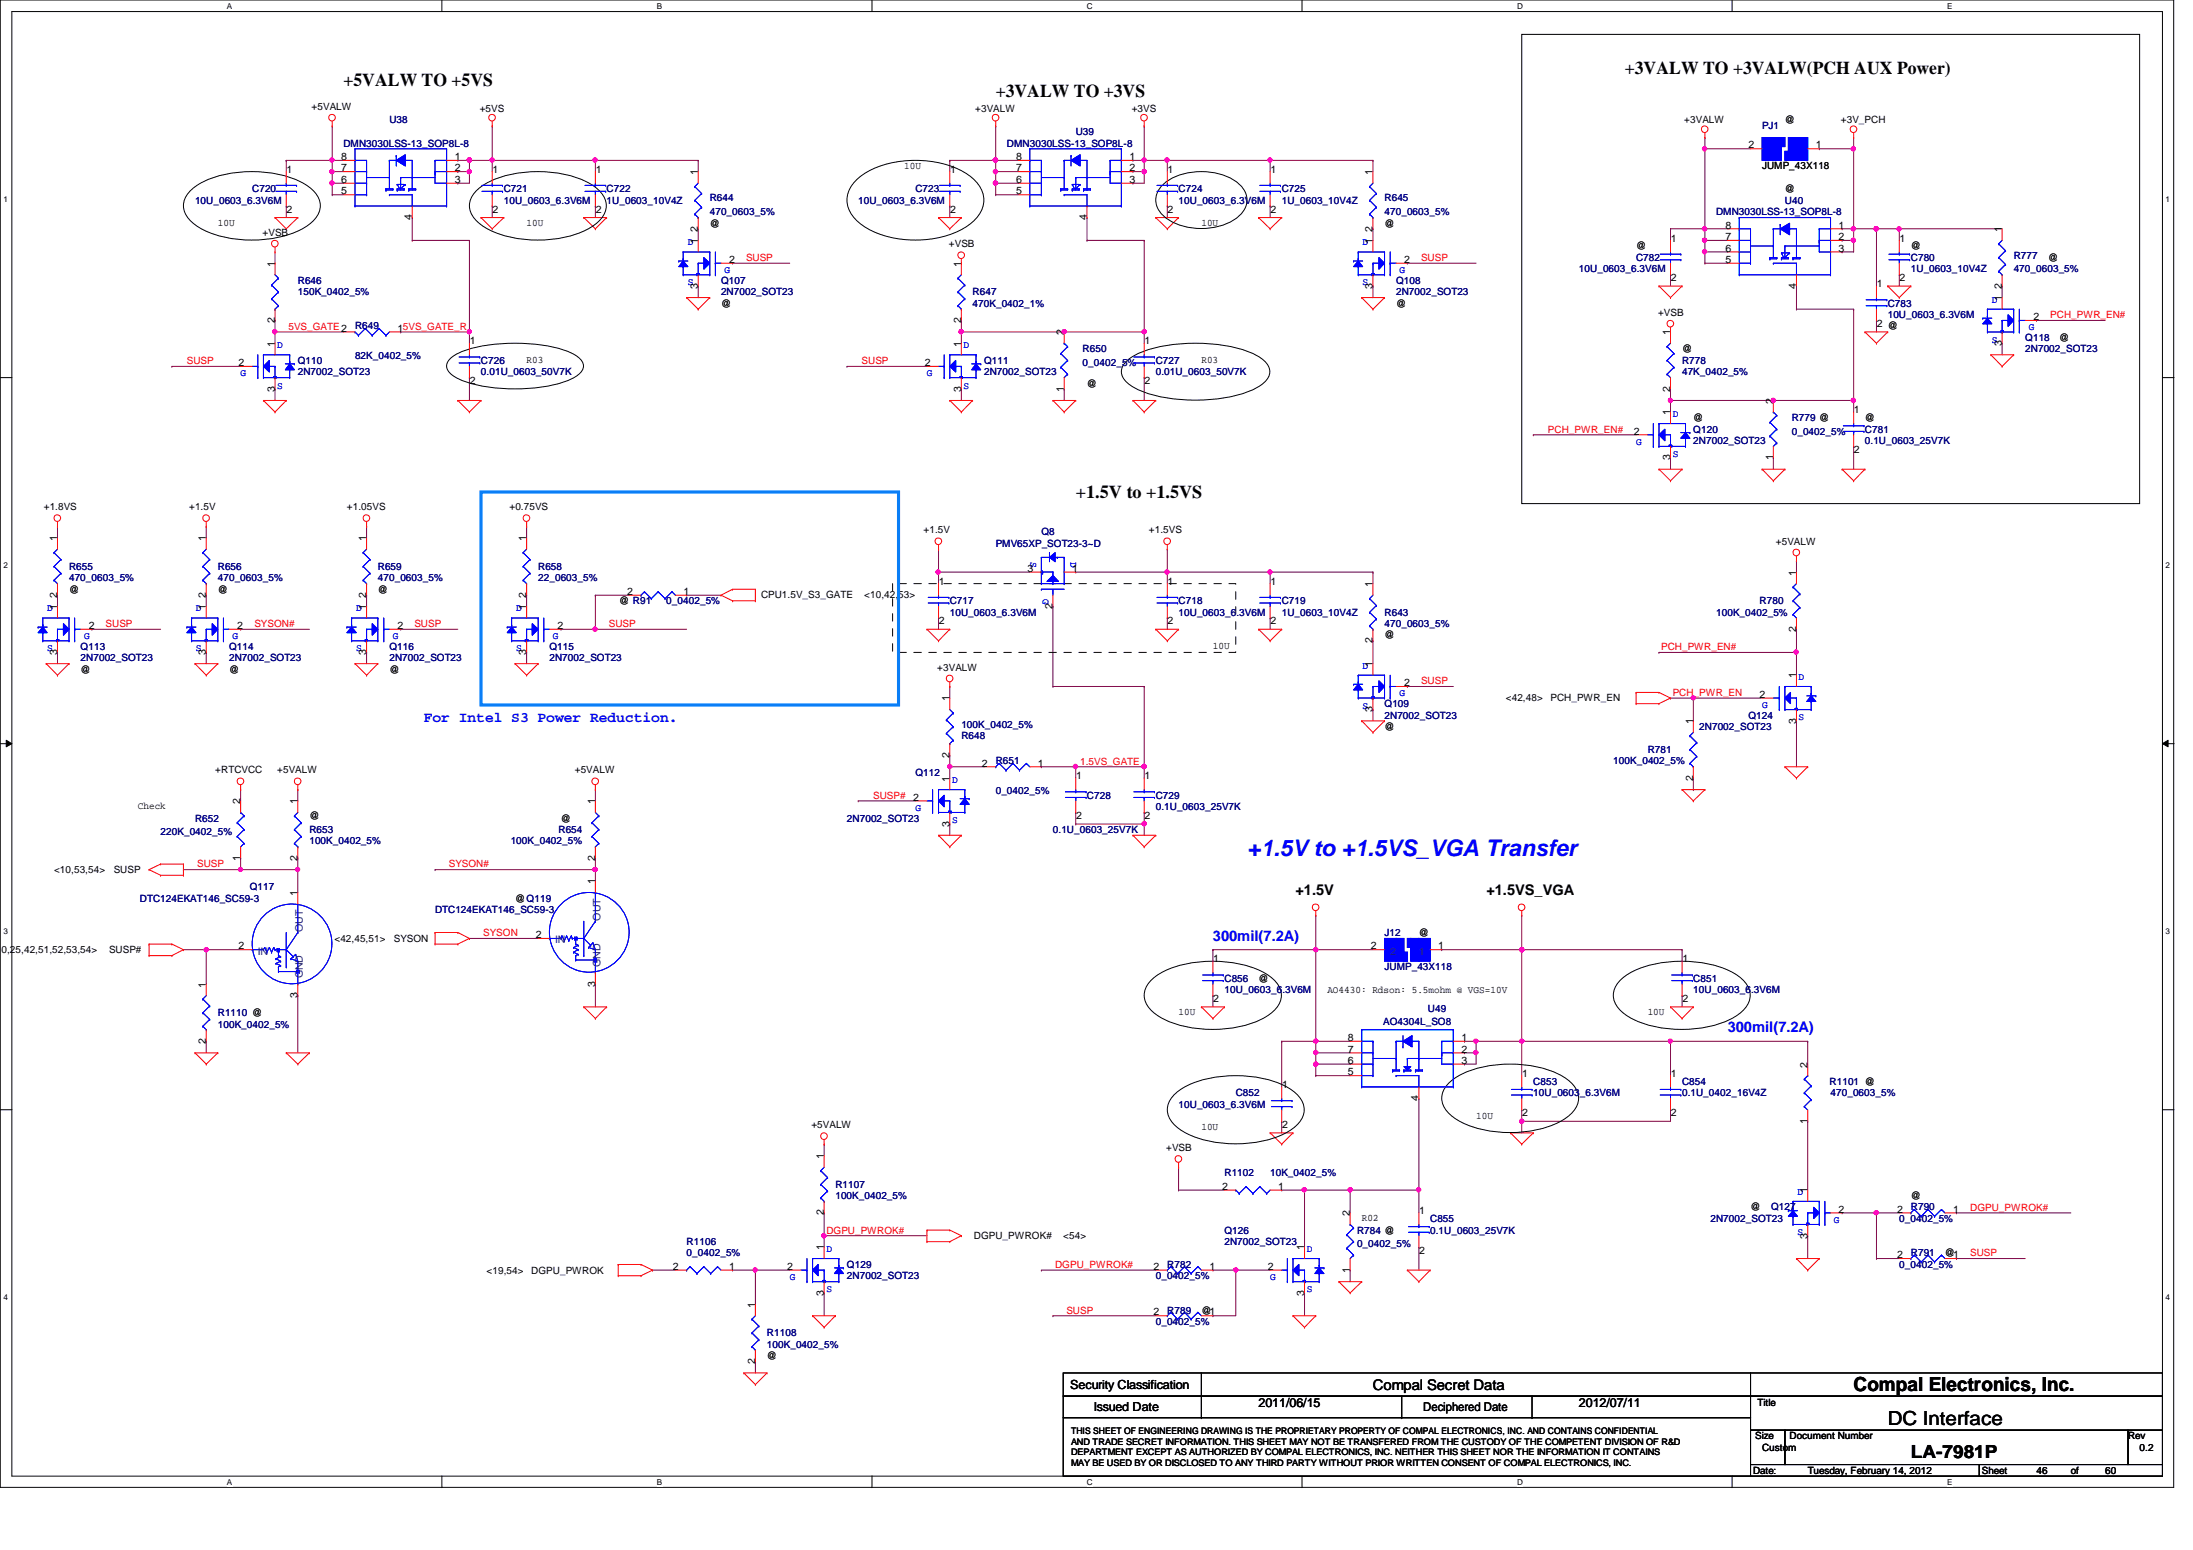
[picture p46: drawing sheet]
<svg xmlns="http://www.w3.org/2000/svg" width="297mm" height="210mm" viewBox="0 0 297 210" stroke-linecap="round" stroke-linejoin="round" font-family="sans-serif">
<defs><g id="words">
<text font-size="3.1" fill="#00f" x="168.9" y="116">+1.5V to +1.5VS_VGA Transfer</text>
<g font-size="2.6">
<text x="251.1" y="188.3">Compal Electronics, Inc.</text>
<text x="255.7" y="193">DC Interface</text>
</g>
<g font-size="2.5">
<text x="46.5" y="11.6">+5VALW TO +5VS</text>
<text x="220.1" y="10">+3VALW TO +3VALW(PCH AUX Power)</text>
<text x="134.9" y="13.2">+3VALW TO +3VS</text>
<text x="145.7" y="67.4">+1.5V to +1.5VS</text>
<text x="258.8" y="197.5">LA-7981P</text>
</g>
<g font-size="2" fill="#00f">
<text x="57.4" y="97.7">For Intel S3 Power Reduction.</text>
<text x="164.3" y="127.4">300mil(7.2A)</text>
<text x="234" y="139.8">300mil(7.2A)</text>
</g>
<g font-size="2">
<text x="175.5" y="121.2">+1.5V</text>
<text x="201.3" y="121.2">+1.5VS_VGA</text>
<text x="186" y="188.2">Compal Secret Data</text>
</g>
<g font-size="1.7">
<text x="144.9" y="188.1">Security Classification</text>
<text x="148.2" y="191.1">Issued Date</text>
<text x="170.5" y="190.6">2011/06/15</text>
<text x="192.8" y="191.1">Deciphered Date</text>
<text x="213.9" y="190.6">2012/07/11</text>
</g>
<g font-size="1.4">
<text x="42.2" y="14.9">+5VALW</text>
<text x="65" y="15.2">+5VS</text>
<text x="132.1" y="15.2">+3VALW</text>
<text x="153.3" y="15.2">+3VS</text>
<text x="228.1" y="16.7">+3VALW</text>
<text x="241.8" y="16.7">@</text>
<text x="249.3" y="16.7">+3V_PCH</text>
<text x="38.8" y="23.4">1</text>
<text x="46.2" y="23.2">7</text>
<text x="46.2" y="21.7">8</text>
<text x="61.6" y="23.2">2</text>
<text x="61.6" y="21.7">1</text>
<text x="66.7" y="23.4">1</text>
<text x="80.7" y="23.4">1</text>
<text x="94.5" y="23.7" transform="rotate(-90 94.5 23.7)">1</text>
<text x="122.5" y="22.9">10U</text>
<text x="128.7" y="23.4">1</text>
<text x="137.6" y="23.2">7</text>
<text x="137.6" y="21.7">8</text>
<text x="153" y="23.2">2</text>
<text x="153" y="21.7">1</text>
<text x="158.2" y="23.4">1</text>
<text x="172.1" y="23.4">1</text>
<text x="185.9" y="23.7" transform="rotate(-90 185.9 23.7)">1</text>
<text x="236.8" y="20.1">2</text>
<text x="238.7" y="22.9">JUMP_43X118</text>
<text x="246" y="20.1">1</text>
<text x="38.8" y="28.8">2</text>
<text x="46.2" y="24.8">6</text>
<text x="46.2" y="26.3">5</text>
<text x="55.8" y="29.8" transform="rotate(-90 55.8 29.8)">4</text>
<text x="61.6" y="24.8">3</text>
<text x="66.7" y="28.8">2</text>
<text x="80.7" y="28.8">2</text>
<text x="128.7" y="28.8">2</text>
<text x="137.6" y="24.8">6</text>
<text x="137.6" y="26.3">5</text>
<text x="147.2" y="29.8" transform="rotate(-90 147.2 29.8)">4</text>
<text x="153" y="24.8">3</text>
<text x="158.2" y="28.8">2</text>
<text x="172.1" y="28.8">2</text>
<text x="241.8" y="26">@</text>
<text x="29.5" y="30.6">10U</text>
<text x="35.6" y="31.9">+VSB</text>
<text x="71.3" y="30.6">10U</text>
<text x="94.5" y="33" transform="rotate(-90 94.5 33)">1</text>
<text x="94.5" y="31.4" transform="rotate(-90 94.5 31.4)">2</text>
<text x="96.1" y="30.7">@</text>
<text x="98.8" y="35.6">2</text>
<text x="128.5" y="33.5">+VSB</text>
<text x="162.7" y="30.6">10U</text>
<text x="185.9" y="33" transform="rotate(-90 185.9 33)">1</text>
<text x="185.9" y="31.4" transform="rotate(-90 185.9 31.4)">2</text>
<text x="187.5" y="30.7">@</text>
<text x="190.2" y="35.6">2</text>
<text x="221.6" y="33.8">@</text>
<text x="226.3" y="32.7">1</text>
<text x="233.7" y="34.1">6</text>
<text x="233.7" y="35.6">5</text>
<text x="233.7" y="32.5">7</text>
<text x="233.7" y="30.9">8</text>
<text x="249" y="34.1">3</text>
<text x="249" y="32.5">2</text>
<text x="249" y="30.9">1</text>
<text x="257.3" y="32.7">1</text>
<text x="258.8" y="33.8">@</text>
<text x="271.1" y="31.5" transform="rotate(-90 271.1 31.5)">1</text>
<text x="277.4" y="35.3">@</text>
<text x="37.2" y="36.1" transform="rotate(-90 37.2 36.1)">1</text>
<text x="94.5" y="39.1" transform="rotate(-90 94.5 39.1)">3</text>
<text x="97.7" y="41.5">@</text>
<text x="130.2" y="36.1" transform="rotate(-90 130.2 36.1)">1</text>
<text x="185.9" y="39.1" transform="rotate(-90 185.9 39.1)">3</text>
<text x="189.1" y="41.5">@</text>
<text x="226.3" y="38.1">2</text>
<text x="243.3" y="39.1" transform="rotate(-90 243.3 39.1)">4</text>
<text x="254.2" y="38.9">1</text>
<text x="257.3" y="38.1">2</text>
<text x="271.1" y="40.8" transform="rotate(-90 271.1 40.8)">1</text>
<text x="271.1" y="39.1" transform="rotate(-90 271.1 39.1)">2</text>
<text x="37.2" y="46.9" transform="rotate(-90 37.2 46.9)">1</text>
<text x="37.2" y="43.8" transform="rotate(-90 37.2 43.8)">2</text>
<text x="53.8" y="44.9">15VS_GATE_R</text>
<text x="63.6" y="46.7">1</text>
<text x="130.2" y="46.9" transform="rotate(-90 130.2 46.9)">1</text>
<text x="130.2" y="43.8" transform="rotate(-90 130.2 43.8)">2</text>
<text x="144.1" y="45.4" transform="rotate(-90 144.1 45.4)">2</text>
<text x="155" y="46.7">1</text>
<text x="224.6" y="42.8">+VSB</text>
<text x="226.2" y="45.4" transform="rotate(-90 226.2 45.4)">1</text>
<text x="227.8" y="47.7">@</text>
<text x="254.2" y="44.3">2</text>
<text x="255.7" y="44.6">@</text>
<text x="271.1" y="46.9" transform="rotate(-90 271.1 46.9)">3</text>
<text x="275.4" y="43.3">2</text>
<text x="278.9" y="46.2">@</text>
<text x="32.3" y="49.6">2</text>
<text x="37.2" y="53" transform="rotate(-90 37.2 53)">3</text>
<text x="63.6" y="52">2</text>
<text x="71.3" y="49.2">R03</text>
<text x="125.3" y="49.6">2</text>
<text x="130.2" y="53" transform="rotate(-90 130.2 53)">3</text>
<text x="144.1" y="53" transform="rotate(-90 144.1 53)">1</text>
<text x="147.2" y="52.4">@</text>
<text x="155" y="52">2</text>
<text x="162.7" y="49.2">R03</text>
<text x="226.2" y="53" transform="rotate(-90 226.2 53)">2</text>
<text x="221.3" y="58.8">2</text>
<text x="226.2" y="56.3" transform="rotate(-90 226.2 56.3)">1</text>
<text x="229.4" y="57">@</text>
<text x="240.2" y="54.7" transform="rotate(-90 240.2 54.7)">2</text>
<text x="251.1" y="56">1</text>
<text x="252.6" y="57">@</text>
<text x="226.2" y="62.4" transform="rotate(-90 226.2 62.4)">3</text>
<text x="240.2" y="62.4" transform="rotate(-90 240.2 62.4)">1</text>
<text x="251.1" y="61.3">2</text>
<text x="5.9" y="69.1">+1.8VS</text>
<text x="25.6" y="69.1">+1.5V</text>
<text x="47" y="69.1">+1.05VS</text>
<text x="69" y="69.1">+0.75VS</text>
<text x="7.7" y="73.3" transform="rotate(-90 7.7 73.3)">1</text>
<text x="27.9" y="73.3" transform="rotate(-90 27.9 73.3)">1</text>
<text x="49.6" y="73.3" transform="rotate(-90 49.6 73.3)">1</text>
<text x="71.3" y="73.3" transform="rotate(-90 71.3 73.3)">1</text>
<text x="125.1" y="72.2">+1.5V</text>
<text x="139.2" y="77.4">3</text>
<text x="145.2" y="77.4">1</text>
<text x="155.6" y="72.2">+1.5VS</text>
<text x="240.5" y="73.7">+5VALW</text>
<text x="243.3" y="77.9" transform="rotate(-90 243.3 77.9)">1</text>
<text x="7.7" y="82.6" transform="rotate(-90 7.7 82.6)">1</text>
<text x="7.7" y="80.9" transform="rotate(-90 7.7 80.9)">2</text>
<text x="9.4" y="80.3">@</text>
<text x="27.9" y="82.6" transform="rotate(-90 27.9 82.6)">1</text>
<text x="27.9" y="80.9" transform="rotate(-90 27.9 80.9)">2</text>
<text x="29.5" y="80.3">@</text>
<text x="49.6" y="82.6" transform="rotate(-90 49.6 82.6)">1</text>
<text x="49.6" y="80.9" transform="rotate(-90 49.6 80.9)">2</text>
<text x="51.2" y="80.3">@</text>
<text x="71.3" y="82.6" transform="rotate(-90 71.3 82.6)">1</text>
<text x="71.3" y="80.9" transform="rotate(-90 71.3 80.9)">2</text>
<text x="83.9" y="81.8">@ R91</text>
<text x="85" y="80.6">2</text>
<text x="92.6" y="80.6">1</text>
<text x="103.1" y="81">CPU1.5V_S3_GATE</text>
<text x="117" y="81">&lt;10,42,53&gt;</text>
<text x="127.2" y="79.2">1</text>
<text x="142.6" y="82.5" transform="rotate(-90 142.6 82.5)">2</text>
<text x="158.2" y="79.2">1</text>
<text x="172.1" y="79.2">1</text>
<text x="185.9" y="79.5" transform="rotate(-90 185.9 79.5)">1</text>
<text x="7.7" y="88.7" transform="rotate(-90 7.7 88.7)">3</text>
<text x="12" y="85.2">2</text>
<text x="27.9" y="88.7" transform="rotate(-90 27.9 88.7)">3</text>
<text x="32.1" y="85.2">2</text>
<text x="49.6" y="88.7" transform="rotate(-90 49.6 88.7)">3</text>
<text x="53.8" y="85.2">2</text>
<text x="71.3" y="88.7" transform="rotate(-90 71.3 88.7)">3</text>
<text x="75.5" y="85.2">2</text>
<text x="127.2" y="84.5">2</text>
<text x="158.2" y="84.5">2</text>
<text x="164.3" y="87.9">10U</text>
<text x="172.1" y="84.5">2</text>
<text x="185.9" y="87.1" transform="rotate(-90 185.9 87.1)">2</text>
<text x="187.5" y="86.4">@</text>
<text x="243.3" y="85.6" transform="rotate(-90 243.3 85.6)">2</text>
<text x="10.9" y="91.1">@</text>
<text x="31" y="91.1">@</text>
<text x="52.7" y="91.1">@</text>
<text x="127" y="90.8">+3VALW</text>
<text x="128.6" y="95" transform="rotate(-90 128.6 95)">1</text>
<text x="185.9" y="90.3" transform="rotate(-90 185.9 90.3)">1</text>
<text x="190.2" y="92.9">2</text>
<text x="204" y="95">&lt;42,48&gt;</text>
<text x="210" y="95">PCH_PWR_EN</text>
<text x="238.3" y="94.5">2</text>
<text x="243.3" y="91.9" transform="rotate(-90 243.3 91.9)">1</text>
<text x="185.9" y="96.4" transform="rotate(-90 185.9 96.4)">3</text>
<text x="187.5" y="98.8">@</text>
<text x="229.3" y="98.1" transform="rotate(-90 229.3 98.1)">1</text>
<text x="243.3" y="98" transform="rotate(-90 243.3 98)">3</text>
<text x="29.2" y="104.7">+RTCVCC</text>
<text x="37.5" y="104.7">+5VALW</text>
<text x="77.8" y="104.7">+5VALW</text>
<text x="128.6" y="105.8" transform="rotate(-90 128.6 105.8)">1</text>
<text x="128.6" y="102.6" transform="rotate(-90 128.6 102.6)">2</text>
<text x="133" y="103.8">2</text>
<text x="140.6" y="103.8">1</text>
<text x="145.8" y="105.5">1</text>
<text x="155" y="105.5">1</text>
<text x="229.3" y="105.7" transform="rotate(-90 229.3 105.7)">2</text>
<text x="18.7" y="109.6">Check</text>
<text x="32.6" y="108.9" transform="rotate(-90 32.6 108.9)">2</text>
<text x="40.3" y="108.9" transform="rotate(-90 40.3 108.9)">1</text>
<text x="41.9" y="111">@</text>
<text x="76" y="111.3">@</text>
<text x="80.6" y="108.9" transform="rotate(-90 80.6 108.9)">1</text>
<text x="123.7" y="108.4">2</text>
<text x="128.6" y="111.9" transform="rotate(-90 128.6 111.9)">3</text>
<text x="145.8" y="110.9">2</text>
<text x="155" y="110.9">2</text>
<text x="7.3" y="118.2">&lt;10,53,54&gt;</text>
<text x="15.4" y="118.2">SUSP</text>
<text x="32.6" y="116.6" transform="rotate(-90 32.6 116.6)">1</text>
<text x="40.3" y="116.6" transform="rotate(-90 40.3 116.6)">2</text>
<text x="80.6" y="119.8" transform="rotate(-90 80.6 119.8)">1</text>
<text x="80.6" y="116.6" transform="rotate(-90 80.6 116.6)">2</text>
<text x="40.3" y="121.3" transform="rotate(-90 40.3 121.3)">1</text>
<text x="69.8" y="122.1">@Q119</text>
<text x="-.6" y="129.1">10,25,42,51,52,53,54&gt;</text>
<text x="14.8" y="129.1">SUSP#</text>
<text x="32.3" y="128.6">2</text>
<text x="45.3" y="127.5">&lt;42,45,51&gt;</text>
<text x="53.3" y="127.5">SYSON</text>
<text x="72.6" y="127">2</text>
<text x="164.3" y="130.3">1</text>
<text x="185.7" y="128.6">2</text>
<text x="192.2" y="126.7">@</text>
<text x="194.8" y="128.6">1</text>
<text x="227.9" y="130.3">1</text>
<text x="27.9" y="133.7" transform="rotate(-90 27.9 133.7)">1</text>
<text x="40.3" y="135.2" transform="rotate(-90 40.3 135.2)">3</text>
<text x="80.6" y="133.6" transform="rotate(-90 80.6 133.6)">3</text>
<text x="159.6" y="137.5">10U</text>
<text x="164.3" y="135.7">2</text>
<text x="170.5" y="132.9">@</text>
<text x="179.8" y="134.4">AO4430: Rdson: 5.5mohm @ VGS=10V</text>
<text x="223.2" y="137.5">10U</text>
<text x="227.9" y="135.7">2</text>
<text x="27.9" y="141.4" transform="rotate(-90 27.9 141.4)">2</text>
<text x="182.6" y="142.5">7</text>
<text x="182.6" y="141">8</text>
<text x="197.9" y="142.5">2</text>
<text x="197.9" y="141">1</text>
<text x="173.6" y="147.4">1</text>
<text x="182.6" y="144.1">6</text>
<text x="182.6" y="145.6">5</text>
<text x="192.1" y="149.1" transform="rotate(-90 192.1 149.1)">4</text>
<text x="197.9" y="144.1">3</text>
<text x="206.2" y="145.8">1</text>
<text x="226.3" y="145.8">1</text>
<text x="244.8" y="144.6" transform="rotate(-90 244.8 144.6)">2</text>
<text x="109.9" y="152.8">+5VALW</text>
<text x="157.9" y="155.9">+VSB</text>
<text x="162.7" y="153">10U</text>
<text x="173.6" y="152.7">2</text>
<text x="199.9" y="151.5">10U</text>
<text x="206.2" y="151.2">2</text>
<text x="226.3" y="151.2">2</text>
<text x="244.8" y="152.2" transform="rotate(-90 244.8 152.2)">1</text>
<text x="111.6" y="157" transform="rotate(-90 111.6 157)">1</text>
<text x="165.5" y="161.1">2</text>
<text x="173.1" y="161.1">1</text>
<text x="244.8" y="161.6" transform="rotate(-90 244.8 161.6)">1</text>
<text x="111.6" y="164.6" transform="rotate(-90 111.6 164.6)">2</text>
<text x="131.9" y="167.8">DGPU_PWROK#</text>
<text x="144" y="167.8">&lt;54&gt;</text>
<text x="182.8" y="164.7" transform="rotate(-90 182.8 164.7)">2</text>
<text x="184.4" y="165.4">R02</text>
<text x="192.2" y="164.4">1</text>
<text x="237.1" y="163.9">@</text>
<text x="244.8" y="167.7" transform="rotate(-90 244.8 167.7)">3</text>
<text x="249" y="164.2">2</text>
<text x="257" y="164.2">2</text>
<text x="258.8" y="162.4">@</text>
<text x="264.5" y="164.2">1</text>
<text x="65.9" y="172.5">&lt;19,54&gt;</text>
<text x="72" y="172.5">DGPU_PWROK</text>
<text x="91.1" y="172">2</text>
<text x="98.8" y="172">1</text>
<text x="106.6" y="172">2</text>
<text x="111.6" y="169.3" transform="rotate(-90 111.6 169.3)">1</text>
<text x="156.2" y="172">2</text>
<text x="163.8" y="172">1</text>
<text x="171.7" y="172">2</text>
<text x="176.7" y="169.3" transform="rotate(-90 176.7 169.3)">1</text>
<text x="182.8" y="172.3" transform="rotate(-90 182.8 172.3)">1</text>
<text x="192.2" y="169.8">2</text>
<text x="257" y="170.4">2</text>
<text x="263.4" y="170.1">@1</text>
<text x="102.3" y="177.1" transform="rotate(-90 102.3 177.1)">1</text>
<text x="111.6" y="175.5" transform="rotate(-90 111.6 175.5)">3</text>
<text x="156.2" y="178.1">2</text>
<text x="162.7" y="177.9">@1</text>
<text x="176.7" y="175.5" transform="rotate(-90 176.7 175.5)">3</text>
<text x="102.3" y="184.7" transform="rotate(-90 102.3 184.7)">2</text>
<text x="103.9" y="184.1">@</text>
<text x="238" y="190.4">Title</text>
<text x="237.7" y="194.9">Size</text>
<text x="238.7" y="196.5">Custom</text>
<text x="242.4" y="194.9">Document Number</text>
<text x="288.2" y="194.9">Rev</text>
<text x="289.8" y="196.5">0.2</text>
<text x="237.4" y="199.6">Date:</text>
<text x="244.9" y="199.6">Tuesday, February 14, 2012</text>
<text x="268.4" y="199.6">Sheet</text>
<text x="275.8" y="199.6">46</text>
<text x="280.5" y="199.6">of</text>
<text x="285.2" y="199.6">60</text>
</g>
<g font-size="1.4" fill="#000080">
<text x="52.7" y="16.7">U38</text>
<text x="238.7" y="17.5">PJ1</text>
<text x="46.5" y="19.9">DMN3030LSS-13_SOP8L-8</text>
<text x="136.4" y="19.9">DMN3030LSS-13_SOP8L-8</text>
<text x="145.7" y="18.3">U39</text>
<text x="26.4" y="27.6">10U_0603_6.3V6M</text>
<text x="34.2" y="26">C720</text>
<text x="68.2" y="26">C721</text>
<text x="68.2" y="27.6">10U_0603_6.3V6M</text>
<text x="82.2" y="26">C722</text>
<text x="82.2" y="27.6">1U_0603_10V4Z</text>
<text x="96.1" y="27.3">R644</text>
<text x="96.1" y="29.1">470_0603_5%</text>
<text x="116.2" y="27.6">10U_0603_6.3V6M</text>
<text x="124" y="26">C723</text>
<text x="159.6" y="26">C724</text>
<text x="159.6" y="27.6">10U_0603_6.3V6M</text>
<text x="173.6" y="26">C725</text>
<text x="173.6" y="27.6">1U_0603_10V4Z</text>
<text x="187.5" y="27.3">R645</text>
<text x="187.5" y="29.1">470_0603_5%</text>
<text x="232.4" y="29.1">DMN3030LSS-13_SOP8L-8</text>
<text x="241.8" y="27.6">U40</text>
<text x="221.6" y="35.3">C782</text>
<text x="258.8" y="35.3">C780</text>
<text x="272.8" y="35">R777</text>
<text x="40.3" y="38.4">R646</text>
<text x="40.3" y="40">150K_0402_5%</text>
<text x="97.7" y="38.4">Q107</text>
<text x="97.7" y="40">2N7002_SOT23</text>
<text x="131.7" y="40">R647</text>
<text x="131.7" y="41.5">470K_0402_1%</text>
<text x="189.1" y="38.4">Q108</text>
<text x="189.1" y="40">2N7002_SOT23</text>
<text x="213.9" y="36.9">10U_0603_6.3V6M</text>
<text x="255.7" y="41.5">C783</text>
<text x="258.8" y="36.9">1U_0603_10V4Z</text>
<text x="272.8" y="36.9">470_0603_5%</text>
<text x="48.1" y="44.6">R649</text>
<text x="146.6" y="47.7">R650</text>
<text x="255.7" y="43.1">10U_0603_6.3V6M</text>
<text x="274.3" y="46.2">Q118</text>
<text x="274.3" y="47.7">2N7002_SOT23</text>
<text x="40.3" y="49.3">Q110</text>
<text x="40.3" y="50.8">2N7002_SOT23</text>
<text x="48.1" y="48.6">82K_0402_5%</text>
<text x="65.1" y="49.3">C726</text>
<text x="65.1" y="50.8">0.01U_0603_50V7K</text>
<text x="133.3" y="49.3">Q111</text>
<text x="133.3" y="50.8">2N7002_SOT23</text>
<text x="146.6" y="49.6">0_0402_5%</text>
<text x="156.5" y="49.3">C727</text>
<text x="156.5" y="50.8">0.01U_0603_50V7K</text>
<text x="227.8" y="49.3">R778</text>
<text x="227.8" y="50.8">47K_0402_5%</text>
<text x="229.4" y="58.6">Q120</text>
<text x="242.7" y="57">R779 @</text>
<text x="242.7" y="58.9">0_0402_5%</text>
<text x="252.6" y="58.6">C781</text>
<text x="229.4" y="60.1">2N7002_SOT23</text>
<text x="252.6" y="60.1">0.1U_0603_25V7K</text>
<text x="9.4" y="77.2">R655</text>
<text x="29.5" y="77.2">R656</text>
<text x="51.2" y="77.2">R659</text>
<text x="72.9" y="77.2">R658</text>
<text x="134.9" y="74.1">PMV65XP_SOT23-3~D</text>
<text x="141.1" y="72.5">Q8</text>
<text x="9.4" y="78.7">470_0603_5%</text>
<text x="29.5" y="78.7">470_0603_5%</text>
<text x="51.2" y="78.7">470_0603_5%</text>
<text x="72.9" y="78.7">22_0603_5%</text>
<text x="90.3" y="81.8">0_0402_5%</text>
<text x="128.6" y="81.8">C717</text>
<text x="128.6" y="83.4">10U_0603_6.3V6M</text>
<text x="159.6" y="81.8">C718</text>
<text x="159.6" y="83.4">10U_0603_6.3V6M</text>
<text x="173.6" y="81.8">C719</text>
<text x="173.6" y="83.4">1U_0603_10V4Z</text>
<text x="187.5" y="83.4">R643</text>
<text x="232.4" y="83.4">100K_0402_5%</text>
<text x="238.3" y="81.8">R780</text>
<text x="10.9" y="88">Q113</text>
<text x="10.9" y="89.6">2N7002_SOT23</text>
<text x="31" y="88">Q114</text>
<text x="31" y="89.6">2N7002_SOT23</text>
<text x="52.7" y="88">Q116</text>
<text x="52.7" y="89.6">2N7002_SOT23</text>
<text x="74.4" y="88">Q115</text>
<text x="74.4" y="89.6">2N7002_SOT23</text>
<text x="187.5" y="84.9">470_0603_5%</text>
<text x="187.5" y="95.8">Q109</text>
<text x="130.2" y="100.1">R648</text>
<text x="130.2" y="98.6">100K_0402_5%</text>
<text x="187.5" y="97.3">2N7002_SOT23</text>
<text x="223.2" y="101.9">R781</text>
<text x="230.2" y="98.8">2N7002_SOT23</text>
<text x="236.8" y="97.3">Q124</text>
<text x="124" y="105.1">Q112</text>
<text x="134.9" y="103.5">R651</text>
<text x="134.9" y="107.5">0_0402_5%</text>
<text x="218.5" y="103.5">100K_0402_5%</text>
<text x="21.8" y="113.1">220K_0402_5%</text>
<text x="26.4" y="111.3">R652</text>
<text x="41.9" y="112.8">R653</text>
<text x="75.6" y="112.8">R654</text>
<text x="114.7" y="111.3">2N7002_SOT23</text>
<text x="142.6" y="112.8">0.1U_0603_25V7K</text>
<text x="147.2" y="108.2">C728</text>
<text x="156.5" y="108.2">C729</text>
<text x="156.5" y="109.7">0.1U_0603_25V7K</text>
<text x="41.9" y="114.3">100K_0402_5%</text>
<text x="69.2" y="114.3">100K_0402_5%</text>
<text x="19" y="122.1">DTC124EKAT146_SC59-3</text>
<text x="33.8" y="120.6">Q117</text>
<text x="58.9" y="123.7">DTC124EKAT146_SC59-3</text>
<text x="187.5" y="126.7">J12</text>
<text x="187.5" y="131.4">JUMP_43X118</text>
<text x="29.5" y="137.6">R1110 @</text>
<text x="165.9" y="132.9">C856</text>
<text x="165.9" y="134.5">10U_0603_6.3V6M</text>
<text x="193.4" y="137">U49</text>
<text x="229.4" y="132.9">C851</text>
<text x="229.4" y="134.5">10U_0603_6.3V6M</text>
<text x="29.5" y="139.1">100K_0402_5%</text>
<text x="187.4" y="138.8">AO4304L_SO8</text>
<text x="159.6" y="150">10U_0603_6.3V6M</text>
<text x="167.4" y="148.4">C852</text>
<text x="207.7" y="146.9">C853</text>
<text x="207.7" y="148.4">10U_0603_6.3V6M</text>
<text x="227.8" y="146.9">C854</text>
<text x="227.8" y="148.4">0.1U_0402_16V4Z</text>
<text x="247.8" y="146.9">R1101 @</text>
<text x="247.9" y="148.4">470_0603_5%</text>
<text x="113.2" y="160.8">R1107</text>
<text x="165.9" y="159.3">R1102</text>
<text x="172" y="159.3">10K_0402_5%</text>
<text x="113.2" y="162.4">100K_0402_5%</text>
<text x="165.9" y="167">Q126</text>
<text x="183.8" y="167">R784 @</text>
<text x="193.7" y="165.5">C855</text>
<text x="193.7" y="167">0.1U_0603_25V7K</text>
<text x="231.7" y="165.5">2N7002_SOT23</text>
<text x="239.9" y="163.9">Q127</text>
<text x="257.3" y="165.5">0_0402_5%</text>
<text x="258.8" y="163.9">R790</text>
<text x="93" y="168.6">R1106</text>
<text x="93" y="170.1">0_0402_5%</text>
<text x="114.7" y="171.7">Q129</text>
<text x="114.7" y="173.2">2N7002_SOT23</text>
<text x="156.5" y="173.2">0_0402_5%</text>
<text x="158.1" y="171.7">R782</text>
<text x="165.9" y="168.6">2N7002_SOT23</text>
<text x="183.8" y="168.9">0_0402_5%</text>
<text x="257.3" y="171.7">0_0402_5%</text>
<text x="258.8" y="170.1">R791</text>
<text x="156.5" y="179.4">0_0402_5%</text>
<text x="158.1" y="177.9">R789</text>
<text x="103.9" y="181">R1108</text>
<text x="103.9" y="182.5">100K_0402_5%</text>
</g>
<g font-size="1.4" fill="#00f">
<text x="93.2" y="33.2">D</text>
<text x="184.6" y="33.2">D</text>
<text x="93.2" y="38.7">S</text>
<text x="98.1" y="37">G</text>
<text x="184.6" y="38.7">S</text>
<text x="189.6" y="37">G</text>
<text x="269.8" y="41">D</text>
<text x="37.5" y="47.2">D</text>
<text x="130.5" y="47.2">D</text>
<text x="269.8" y="46.4">S</text>
<text x="274.8" y="44.7">G</text>
<text x="32.6" y="50.9">G</text>
<text x="37.5" y="52.6">S</text>
<text x="125.6" y="50.9">G</text>
<text x="130.5" y="52.6">S</text>
<text x="226.6" y="56.5">D</text>
<text x="221.6" y="60.2">G</text>
<text x="226.6" y="61.9">S</text>
<text x="139.6" y="76.1" transform="rotate(90 139.6 76.1)">S</text>
<text x="145" y="76.1" transform="rotate(90 145 76.1)">D</text>
<text x="6.4" y="82.8">D</text>
<text x="26.5" y="82.8">D</text>
<text x="48.3" y="82.8">D</text>
<text x="69.9" y="82.8">D</text>
<text x="141.3" y="81.1" transform="rotate(90 141.3 81.1)">G</text>
<text x="6.4" y="88.2">S</text>
<text x="11.4" y="86.5">G</text>
<text x="26.5" y="88.2">S</text>
<text x="31.5" y="86.5">G</text>
<text x="48.3" y="88.2">S</text>
<text x="53.2" y="86.5">G</text>
<text x="69.9" y="88.2">S</text>
<text x="74.9" y="86.5">G</text>
<text x="184.6" y="90.6">D</text>
<text x="184.6" y="96">S</text>
<text x="189.6" y="94.3">G</text>
<text x="238.7" y="95.8">G</text>
<text x="243.6" y="92.1">D</text>
<text x="243.6" y="97.5">S</text>
<text x="129" y="106">D</text>
<text x="124" y="109.8">G</text>
<text x="129" y="111.5">S</text>
<text x="243.5" y="161.8">D</text>
<text x="243.5" y="167.3">S</text>
<text x="248.4" y="165.6">G</text>
<text x="107" y="173.3">G</text>
<text x="111.9" y="169.6">D</text>
<text x="172" y="173.3">G</text>
<text x="177" y="169.6">D</text>
<text x="111.9" y="175">S</text>
<text x="177" y="175">S</text>
</g>
<g font-size="1.4" fill="#f00">
<text x="101" y="35.3">SUSP</text>
<text x="192.5" y="35.3">SUSP</text>
<text x="39.1" y="44.7">5VS_GATE2</text>
<text x="277.7" y="43.1">PCH_PWR_EN#</text>
<text x="25.3" y="49.3">SUSP</text>
<text x="116.7" y="49.3">SUSP</text>
<text x="209.7" y="58.6">PCH_PWR_EN#</text>
<text x="14.3" y="84.9">SUSP</text>
<text x="34.5" y="84.9">SYSON#</text>
<text x="56.1" y="84.9">SUSP</text>
<text x="82.5" y="84.9">SUSP</text>
<text x="225" y="88.1">PCH_PWR_EN#</text>
<text x="192.5" y="92.7">SUSP</text>
<text x="226.6" y="94.2">PCH_PWR_EN</text>
<text x="146.3" y="103.5">1.5VS_GATE</text>
<text x="118.3" y="108.2">SUSP#</text>
<text x="26.7" y="117.5">SUSP</text>
<text x="60.8" y="117.5">SYSON#</text>
<text x="65.4" y="126.8">SYSON</text>
<text x="111.9" y="167">DGPU_PWROK#</text>
<text x="266.9" y="164">DGPU_PWROK#</text>
<text x="142.9" y="171.7">DGPU_PWROK#</text>
<text x="266.9" y="170.1">SUSP</text>
<text x="144.4" y="177.9">SUSP</text>
</g>
<g font-size="1.4" fill="#004080">
<text x="81.3" y="124.7" transform="rotate(-90 81.3 124.7)">OUT</text>
<text x="34.9" y="129.3">IN</text>
<text x="41" y="126.2" transform="rotate(-90 41 126.2)">OUT</text>
<text x="75.2" y="127.8">IN</text>
<text x="81.3" y="130.9" transform="rotate(-90 81.3 130.9)">GND</text>
<text x="188.3" y="129.3">2</text>
<text x="192.2" y="129.3">1</text>
<text x="41" y="132.5" transform="rotate(-90 41 132.5)">GND</text>
</g>
<g font-size="1.2">
<text x="145.1" y="194.2">THIS SHEET OF ENGINEERING DRAWING IS THE PROPRIETARY PROPERTY OF COMPAL ELECTRONICS, INC. AND CONTAINS CONFIDENTIAL</text>
<text x="145.1" y="195.7">AND TRADE SECRET INFORMATION. THIS SHEET MAY NOT BE TRANSFERED FROM THE CUSTODY OF THE COMPETENT DIVISION OF R&amp;D</text>
<text x="145.1" y="197.1">DEPARTMENT EXCEPT AS AUTHORIZED BY COMPAL ELECTRONICS, INC. NEITHER THIS SHEET NOR THE INFORMATION IT CONTAINS</text>
<text x="145.1" y="198.5">MAY BE USED BY OR DISCLOSED TO ANY THIRD PARTY WITHOUT PRIOR WRITTEN CONSENT OF COMPAL ELECTRONICS, INC.</text>
</g>
<g font-size="1.1">
<text x="30.7" y="1.2">A</text>
<text x="89" y="1.2">B</text>
<text x="147.2" y="1.2">C</text>
<text x="205.5" y="1.2">D</text>
<text x="263.7" y="1.2">E</text>
<text x=".5" y="27.3">1</text>
<text x="293.3" y="27.3">1</text>
<text x=".5" y="76.9">2</text>
<text x="293.3" y="76.9">2</text>
<text x=".5" y="126.4">3</text>
<text x="293.3" y="126.4">3</text>
<text x=".5" y="176">4</text>
<text x="293.3" y="176">4</text>
<text x="30.7" y="201.1">A</text>
<text x="89" y="201.1">B</text>
<text x="147.2" y="201.1">C</text>
<text x="205.5" y="201.1">D</text>
<text x="263.7" y="201.1">E</text>
</g>
</g></defs>
<path d="M0 0h294.4v201.4h-294.4zM1.6 1.6h291.3v198.3h-291.3z" fill="none" stroke="#000" stroke-width=".14"/>
<g fill="#fff">
<path d="M30.7 .2h.8v1.2h-.8z"/>
<path d="M30.7 200.1h.8v1.2h-.8z"/>
</g>
<path d="M59.9 0v1.6M59.9 199.9v1.6" fill="none" stroke="#000" stroke-width=".14"/>
<g fill="#fff">
<path d="M89 .2h.7v1.2h-.7z"/>
<path d="M89 200.1h.7v1.2h-.7z"/>
</g>
<path d="M118.1 0v1.6M118.1 199.9v1.6" fill="none" stroke="#000" stroke-width=".14"/>
<g fill="#fff">
<path d="M147.2 .2h.8v1.2h-.8z"/>
<path d="M147.2 200.1h.8v1.2h-.8z"/>
</g>
<path d="M176.4 0v1.6M176.4 199.9v1.6" fill="none" stroke="#000" stroke-width=".14"/>
<g fill="#fff">
<path d="M205.5 .2h.7v1.2h-.7z"/>
<path d="M205.5 200.1h.7v1.2h-.7z"/>
</g>
<path d="M234.6 0v1.6M234.6 199.9v1.6" fill="none" stroke="#000" stroke-width=".14"/>
<g fill="#fff">
<path d="M263.7 .2h.8v1.2h-.8z"/>
<path d="M263.7 200.1h.8v1.2h-.8z"/>
<path d="M.5 26.3h.6v1.2h-.6z"/>
<path d="M293.3 26.3h.6v1.2h-.6z"/>
<path d="M.5 75.9h.6v1.2h-.6z"/>
<path d="M293.3 75.9h.6v1.2h-.6z"/>
</g>
<path d="M0 51.1h1.6M292.9 51.1h1.6" fill="none" stroke="#000" stroke-width=".14"/>
<g fill="#fff">
<path d="M.5 125.5h.6v1.2h-.6z"/>
<path d="M293.3 125.5h.6v1.2h-.6z"/>
</g>
<path d="M0 100.7h1.6M.8 100.2l.8 .5-.8 .4zM292.9 100.7l.8-.5v.9zM292.9 100.7h1.6" fill="none" stroke="#000" stroke-width=".14"/>
<path d="M.8 100.2l.8 .5-.8 .4zM292.9 100.7l.8-.5v.9z" fill="#000"/>
<g fill="#fff">
<path d="M.5 175h.6v1.2h-.6z"/>
<path d="M293.3 175h.6v1.2h-.6z"/>
</g>
<path d="M0 150.3h1.6M292.9 150.3h1.6" fill="none" stroke="#000" stroke-width=".14"/>
<g fill="none" stroke="#800040" stroke-width=".14">
<path d="M45 24.8h.1M45 24.8h1.5M62 24.8h.1M62 24.8h1.6M80.6 27.9h.1M80.6 27.9v1.6M94.6 38.7h.1M94.6 21.7h.1M94.6 31h.1M94.6 21.7v1.5M94.6 31v1.6M94.6 38.7v1.6"/>
<path d="M99.2 35.6h.1M99.2 35.6h7.8M153.5 24.8h.1M153.5 24.8h1.5M155 21.7h.1M155 21.7h3.1"/>
</g>
<circle cx="155" cy="21.7" r=".3" fill="#f0f"/>
<circle cx="155" cy="21.7" r=".3" fill="none" stroke="#f0f" stroke-width=".14"/>
<path d="M45 26.4h.1M45 26.4h1.5M55.8 32.6h.1M55.8 32.6h7.8M127.1 77.5h.1M127.1 77.5h12.4M172 77.5h.1M172 77.5v1.5M158.1 83.7h.1M158.1 83.7v1.5M172 83.7h.1M172 83.7v1.5" fill="none" stroke="#800040" stroke-width=".14"/>
<circle cx="127.1" cy="77.5" r=".3" fill="#f0f"/>
<circle cx="127.1" cy="77.5" r=".3" fill="none" stroke="#f0f" stroke-width=".14"/>
<path d="M127.1 74.4h.1M127.1 74.4v3.1M172 77.5h.1M172 77.5h14" fill="none" stroke="#800040" stroke-width=".14"/>
<circle cx="172" cy="77.5" r=".29" fill="#f0f"/>
<circle cx="172" cy="77.5" r=".29" fill="none" stroke="#f0f" stroke-width=".14"/>
<path d="M63.6 21.7h.1M63.6 21.7h3.1M158.1 77.5h.1M158.1 77.5v1.5M186 77.5h.1M186 77.5v1.5M186 86.8h.1M186 96.1h.1M186 86.8v3.1M186 96.1v1.5M190.6 93h.1M190.6 93h6.2" fill="none" stroke="#800040" stroke-width=".14"/>
<circle cx="63.5" cy="21.7" r=".29" fill="#f0f"/>
<circle cx="63.5" cy="21.7" r=".29" fill="none" stroke="#f0f" stroke-width=".14"/>
<path d="M134.9 24.8h.1M134.9 24.8h3.1" fill="none" stroke="#800040" stroke-width=".14"/>
<circle cx="134.8" cy="24.8" r=".29" fill="#f0f"/>
<circle cx="134.8" cy="24.8" r=".29" fill="none" stroke="#f0f" stroke-width=".14"/>
<path d="M134.9 23.2h.1M134.9 23.2h3.1M155 93h.1M155 93v10.8" fill="none" stroke="#800040" stroke-width=".14"/>
<circle cx="155" cy="103.8" r=".3" fill="#f0f"/>
<circle cx="155" cy="103.8" r=".3" fill="none" stroke="#f0f" stroke-width=".14"/>
<path d="M63.6 45h.1M63.6 45v1.5" fill="none" stroke="#800040" stroke-width=".14"/>
<circle cx="63.5" cy="44.9" r=".29" fill="#f0f"/>
<circle cx="63.5" cy="44.9" r=".29" fill="none" stroke="#f0f" stroke-width=".14"/>
<g fill="none" stroke="#800040" stroke-width=".14">
<path d="M134.9 17.1h.1M134.9 17.1v4.6M45 21.7h.1M45 21.7h1.5M134.9 26.4h.1M134.9 24.8h.1M134.9 26.4h3.1M134.9 24.8v1.6M63.6 51.1h.1M63.6 51.1v3.1M127.1 77.5h.1M127.1 77.5v1.5"/>
<path d="M127.1 83.7h.1M127.1 83.7v1.5"/>
</g>
<circle cx="45" cy="21.7" r=".3" fill="#f0f"/>
<circle cx="45" cy="21.7" r=".3" fill="none" stroke="#f0f" stroke-width=".14"/>
<g fill="none" stroke="#800040" stroke-width=".14">
<path d="M153.5 23.2h.1M153.5 23.2h1.5M186 38.7h.1M186 31h.1M186 21.7h.1M186 21.7v1.5M186 31v1.6M186 38.7v1.6M190.6 35.6h.1M190.6 35.6h9.3M116.2 108.5h.1M116.2 108.5h7.8"/>
<path d="M128.6 103.8h.1M128.6 103.8v1.6"/>
</g>
<circle cx="128.6" cy="103.8" r=".3" fill="#f0f"/>
<circle cx="128.6" cy="103.8" r=".3" fill="none" stroke="#f0f" stroke-width=".14"/>
<g fill="none" stroke="#800040" stroke-width=".14">
<path d="M38.8 21.7h.1M38.8 21.7v1.5M62 23.2h.1M63.6 21.7h.1M63.6 21.7v1.5h-1.6M23.3 49.6h.1M23.3 49.6h9.3M37.3 45h.1M37.3 45v1.5M128.6 111.6h.1M128.6 111.6v1.5M155 103.8h.1"/>
<path d="M155 103.8v1.6"/>
</g>
<circle cx="63.5" cy="21.7" r=".29" fill="#f0f"/>
<circle cx="63.5" cy="21.7" r=".29" fill="none" stroke="#f0f" stroke-width=".14"/>
<path d="M66.7 21.7h.1M66.7 21.7h13.9" fill="none" stroke="#800040" stroke-width=".14"/>
<circle cx="80.6" cy="21.7" r=".3" fill="#f0f"/>
<circle cx="80.6" cy="21.7" r=".3" fill="none" stroke="#f0f" stroke-width=".14"/>
<circle cx="66.7" cy="21.7" r=".3" fill="#f0f"/>
<circle cx="66.7" cy="21.7" r=".3" fill="none" stroke="#f0f" stroke-width=".14"/>
<path d="M45 23.2h.1M45 23.2v1.6" fill="none" stroke="#800040" stroke-width=".14"/>
<circle cx="45" cy="23.2" r=".3" fill="#f0f"/>
<circle cx="45" cy="23.2" r=".3" fill="none" stroke="#f0f" stroke-width=".14"/>
<path d="M45 24.8h.1M45 24.8v1.6" fill="none" stroke="#800040" stroke-width=".14"/>
<circle cx="45" cy="24.8" r=".29" fill="#f0f"/>
<circle cx="45" cy="24.8" r=".29" fill="none" stroke="#f0f" stroke-width=".14"/>
<g fill="none" stroke="#800040" stroke-width=".14">
<path d="M66.7 17.1h.1M66.7 17.1v6.1M45 23.2h.1M45 23.2h1.5M62 21.7h.1M62 21.7h1.6M63.6 23.2h.1M63.6 23.2v1.6M66.7 27.9h.1M66.7 21.7h.1M66.7 27.9v1.6M80.6 21.7h.1"/>
<path d="M80.6 21.7h14M80.6 21.7v1.5"/>
</g>
<circle cx="63.5" cy="23.2" r=".29" fill="#f0f"/>
<circle cx="63.5" cy="23.2" r=".29" fill="none" stroke="#f0f" stroke-width=".14"/>
<g fill="none" stroke="#800040" stroke-width=".14">
<path d="M158.1 27.9h.1M158.1 21.7h.1M158.1 21.7v1.5M158.1 27.9v1.6M172 27.9h.1M172 21.7h.1M172 21.7v1.5M172 27.9v1.6M172 21.7h14M114.7 49.6h.1M114.7 49.6h10.9M130.2 52.7h.1"/>
<path d="M130.2 45h.1M130.2 45v1.5M130.2 52.7v1.5M155 51.1h.1M155 51.1v3.1M7.8 71.3h.1M7.8 71.3v1.6M27.9 71.3h.1M27.9 71.3v1.6M7.8 88.3h.1M7.8 80.6h.1M7.8 80.6v1.5"/>
<path d="M7.8 88.3v1.6M12.4 85.2h.1M12.4 85.2h9.4M27.9 88.3h.1M27.9 80.6h.1M27.9 80.6v1.5M27.9 88.3v1.6M32.6 85.2h.1M32.6 85.2h9.3M71.3 88.3h.1M71.3 88.3v1.6M80.6 85.2h.1"/>
<path d="M80.6 85.2h12.4"/>
</g>
<circle cx="172" cy="21.7" r=".29" fill="#f0f"/>
<circle cx="172" cy="21.7" r=".29" fill="none" stroke="#f0f" stroke-width=".14"/>
<path d="M128.6 27.9h.1M128.6 21.7h.1M128.6 21.7v1.5M128.6 27.9v1.6M134.9 21.7h.1M134.9 21.7h3.1" fill="none" stroke="#800040" stroke-width=".14"/>
<circle cx="134.8" cy="21.7" r=".3" fill="#f0f"/>
<circle cx="134.8" cy="21.7" r=".3" fill="none" stroke="#f0f" stroke-width=".14"/>
<path d="M145.7 103.8h.1M145.7 103.8v1.6M145.7 103.8h9.3" fill="none" stroke="#800040" stroke-width=".14"/>
<circle cx="155" cy="103.8" r=".3" fill="#f0f"/>
<circle cx="155" cy="103.8" r=".3" fill="none" stroke="#f0f" stroke-width=".14"/>
<circle cx="145.7" cy="103.8" r=".3" fill="#f0f"/>
<circle cx="145.7" cy="103.8" r=".3" fill="none" stroke="#f0f" stroke-width=".14"/>
<path d="M144.1 45h.1M144.1 45h10.9M145.7 110h.1M145.7 110v1.6" fill="none" stroke="#800040" stroke-width=".14"/>
<circle cx="144.1" cy="44.9" r=".3" fill="#f0f"/>
<circle cx="144.1" cy="44.9" r=".3" fill="none" stroke="#f0f" stroke-width=".14"/>
<path d="M147.2 32.6h.1M147.2 32.6h7.8M155 32.6h.1M155 32.6v12.4" fill="none" stroke="#800040" stroke-width=".14"/>
<circle cx="155" cy="44.9" r=".3" fill="#f0f"/>
<circle cx="155" cy="44.9" r=".3" fill="none" stroke="#f0f" stroke-width=".14"/>
<g fill="none" stroke="#800040" stroke-width=".14">
<path d="M45 17.1h.1M45 17.1v6.1M38.8 21.7h.1M38.8 27.9h.1M38.8 21.7h6.2M38.8 27.9v1.6M45 21.7h.1M128.6 21.7h.1M128.6 21.7h6.3M134.9 21.7h.1M134.9 21.7v1.5M37.3 43.4h.1"/>
<path d="M37.3 52.7h.1M37.3 43.4v1.6M37.3 52.7v1.5M130.2 43.4h.1M130.2 43.4v1.6"/>
</g>
<circle cx="134.8" cy="21.7" r=".3" fill="#f0f"/>
<circle cx="134.8" cy="21.7" r=".3" fill="none" stroke="#f0f" stroke-width=".14"/>
<path d="M158.1 21.7h.1M158.1 21.7h13.9" fill="none" stroke="#800040" stroke-width=".14"/>
<circle cx="158.1" cy="21.7" r=".3" fill="#f0f"/>
<circle cx="158.1" cy="21.7" r=".3" fill="none" stroke="#f0f" stroke-width=".14"/>
<path d="M155 23.2h.1M155 23.2v1.6" fill="none" stroke="#800040" stroke-width=".14"/>
<circle cx="155" cy="23.2" r=".3" fill="#f0f"/>
<circle cx="155" cy="23.2" r=".3" fill="none" stroke="#f0f" stroke-width=".14"/>
<path d="M134.9 23.2h.1M134.9 23.2v1.6" fill="none" stroke="#800040" stroke-width=".14"/>
<circle cx="134.8" cy="23.2" r=".3" fill="#f0f"/>
<circle cx="134.8" cy="23.2" r=".3" fill="none" stroke="#f0f" stroke-width=".14"/>
<path d="M155 45h.1M155 45v1.5M158.1 77.5h.1M158.1 77.5h13.9" fill="none" stroke="#800040" stroke-width=".14"/>
<circle cx="158.1" cy="77.5" r=".3" fill="#f0f"/>
<circle cx="158.1" cy="77.5" r=".3" fill="none" stroke="#f0f" stroke-width=".14"/>
<path d="M37.3 45h.1M37.3 45h9.2M128.6 93h.1M128.6 93v1.5M155 110h.1M155 110v1.6" fill="none" stroke="#800040" stroke-width=".14"/>
<circle cx="37.2" cy="44.9" r=".3" fill="#f0f"/>
<circle cx="37.2" cy="44.9" r=".3" fill="none" stroke="#f0f" stroke-width=".14"/>
<path d="M130.2 45h.1M130.2 45h13.9M144.1 52.7h.1M144.1 52.7v1.5" fill="none" stroke="#800040" stroke-width=".14"/>
<circle cx="130.2" cy="44.9" r=".3" fill="#f0f"/>
<circle cx="130.2" cy="44.9" r=".3" fill="none" stroke="#f0f" stroke-width=".14"/>
<g fill="none" stroke="#800040" stroke-width=".14">
<path d="M49.7 71.3h.1M49.7 71.3v1.6M49.7 88.3h.1M49.7 80.6h.1M49.7 80.6v1.5M49.7 88.3v1.6M54.3 85.2h.1M54.3 85.2h7.7M24.8 117.8h.1M24.8 117.8h15.5M32.6 116.2h.1M32.6 106.9h.1"/>
<path d="M32.6 117.8h.1M32.6 106.9v1.6M32.6 116.2v1.6M40.3 106.9h.1M40.3 106.9v1.6M40.3 134.8h.1M40.3 134.8v7.8"/>
</g>
<circle cx="40.3" cy="117.7" r=".29" fill="#f0f"/>
<circle cx="40.3" cy="117.7" r=".29" fill="none" stroke="#f0f" stroke-width=".14"/>
<circle cx="32.6" cy="117.7" r=".29" fill="#f0f"/>
<circle cx="32.6" cy="117.7" r=".29" fill="none" stroke="#f0f" stroke-width=".14"/>
<path d="M40.3 117.8h.1M40.3 116.2h.1M40.3 116.2v4.7M58.9 117.8h.1M58.9 117.8h21.7M80.6 116.2h.1M80.6 117.8h.1M80.6 116.2v3.1M27.9 128.6h.1M27.9 128.6h4.7" fill="none" stroke="#800040" stroke-width=".14"/>
<circle cx="80.6" cy="117.7" r=".29" fill="#f0f"/>
<circle cx="80.6" cy="117.7" r=".29" fill="none" stroke="#f0f" stroke-width=".14"/>
<path d="M80.6 106.9h.1M80.6 106.9v1.6M145.7 111.6h.1M145.7 111.6h9.3M155 111.6h.1M155 111.6v1.5M63.6 127.1h.1M63.6 127.1h9.3M80.6 133.3h.1M80.6 133.3v3.1" fill="none" stroke="#800040" stroke-width=".14"/>
<circle cx="155" cy="111.5" r=".3" fill="#f0f"/>
<circle cx="155" cy="111.5" r=".3" fill="none" stroke="#f0f" stroke-width=".14"/>
<g fill="none" stroke="#800040" stroke-width=".14">
<path d="M155 17.1h.1M155 17.1v6.1M55.8 29.5h.1M55.8 29.5v3.1M63.6 32.6h.1M63.6 32.6v12.4h-9.3M147.2 29.5h.1M147.2 29.5v3.1M153.5 21.7h.1M153.5 21.7h1.5M155 21.7h.1M54.3 45h.1"/>
<path d="M71.3 71.3h.1M71.3 71.3v1.6M145.7 77.5h.1M158.1 74.4h.1M158.1 74.4v3.1h-12.4M71.3 80.6h.1M71.3 80.6v1.5M142.6 93h.1M142.6 82.1h.1M142.6 93h12.4M142.6 82.1v10.9M229.4 94.5h.1"/>
<path d="M229.4 94.5h9.3M128.6 103.8h.1M128.6 102.3h.1M128.6 103.8h4.7M128.6 102.3v1.5M141.1 103.8h.1M141.1 103.8h4.6"/>
</g>
<circle cx="229.4" cy="94.5" r=".29" fill="#f0f"/>
<circle cx="229.4" cy="94.5" r=".29" fill="none" stroke="#f0f" stroke-width=".14"/>
<path d="M243.3 75.9h.1M243.3 75.9v1.6M224.7 88.3h.1M224.7 88.3h18.6M243.3 97.6h.1M243.3 88.3h.1M243.3 88.3v3.1M243.3 97.6v6.2" fill="none" stroke="#800040" stroke-width=".14"/>
<circle cx="243.3" cy="88.3" r=".3" fill="#f0f"/>
<circle cx="243.3" cy="88.3" r=".3" fill="none" stroke="#f0f" stroke-width=".14"/>
<path d="M226.3 94.5h.1M226.3 94.5h3.1v3.1M229.4 97.6h.1M229.4 106.9h.1M229.4 105.4v1.5M195.3 128.6h.1M195.3 128.6h10.8" fill="none" stroke="#800040" stroke-width=".14"/>
<circle cx="206.1" cy="128.6" r=".3" fill="#f0f"/>
<circle cx="206.1" cy="128.6" r=".3" fill="none" stroke="#f0f" stroke-width=".14"/>
<path d="M178.2 128.6h.1M178.2 128.6h7.8" fill="none" stroke="#800040" stroke-width=".14"/>
<circle cx="178.2" cy="128.6" r=".3" fill="#f0f"/>
<circle cx="178.2" cy="128.6" r=".3" fill="none" stroke="#f0f" stroke-width=".14"/>
<g fill="none" stroke="#800040" stroke-width=".14">
<path d="M164.3 128.6h.1M164.3 134.8h.1M164.3 128.6v1.6M164.3 134.8v1.6M164.3 128.6h13.9M159.6 158.1h.1M159.6 158.1v3.1M173.6 141h.1M173.6 141v6.2M198.4 142.6h.1M198.4 142.6h1.5M192.2 168.9h.1"/>
<path d="M192.2 161.2h.1M192.2 161.2v3.1M192.2 168.9v3.1"/>
</g>
<circle cx="192.1" cy="161.1" r=".3" fill="#f0f"/>
<circle cx="192.1" cy="161.1" r=".3" fill="none" stroke="#f0f" stroke-width=".14"/>
<path d="M199.9 142.6h.1M199.9 142.6v1.5" fill="none" stroke="#800040" stroke-width=".14"/>
<circle cx="199.9" cy="142.5" r=".3" fill="#f0f"/>
<circle cx="199.9" cy="142.5" r=".3" fill="none" stroke="#f0f" stroke-width=".14"/>
<path d="M178.2 128.6h.1M178.2 128.6v12.4h-4.6M173.6 151.8h.1M173.6 141h.1M173.6 151.8v1.6M199.9 141h.1M199.9 141h26.4M206.1 151.8h.1M206.1 141h.1M206.1 141v4.7M206.1 151.8v1.6" fill="none" stroke="#800040" stroke-width=".14"/>
<circle cx="226.2" cy="141" r=".29" fill="#f0f"/>
<circle cx="226.2" cy="141" r=".29" fill="none" stroke="#f0f" stroke-width=".14"/>
<circle cx="206.1" cy="141" r=".29" fill="#f0f"/>
<circle cx="206.1" cy="141" r=".29" fill="none" stroke="#f0f" stroke-width=".14"/>
<path d="M206.1 150.3h.1M206.1 151.8h.1M206.1 150.3v1.5M206.1 151.8h20.2M226.3 141h.1M226.3 141h18.6" fill="none" stroke="#800040" stroke-width=".14"/>
<circle cx="206.1" cy="151.8" r=".3" fill="#f0f"/>
<circle cx="206.1" cy="151.8" r=".3" fill="none" stroke="#f0f" stroke-width=".14"/>
<path d="M178.2 142.6h.1M178.2 141h.1M178.2 142.6h4.7M178.2 141h4.7M192.2 148.8h.1M192.2 148.8v12.4h-9.3M226.3 141h.1M226.3 150.3h.1M226.3 141v4.7M226.3 150.3v1.5M182.9 161.2h.1" fill="none" stroke="#800040" stroke-width=".14"/>
<circle cx="182.9" cy="161.1" r=".3" fill="#f0f"/>
<circle cx="182.9" cy="161.1" r=".3" fill="none" stroke="#f0f" stroke-width=".14"/>
<path d="M178.2 144.1h.1M178.2 144.1v1.6M244.9 141h.1M244.9 141v3.1" fill="none" stroke="#800040" stroke-width=".14"/>
<circle cx="178.2" cy="144.1" r=".3" fill="#f0f"/>
<circle cx="178.2" cy="144.1" r=".3" fill="none" stroke="#f0f" stroke-width=".14"/>
<path d="M198.4 144.1h.1M198.4 144.1h1.5M199.9 141h.1M199.9 141v1.6M244.9 151.8h.1M244.9 151.8v9.4M159.6 161.2h.1M159.6 161.2h6.3M244.9 167.3h.1M244.9 167.3v3.1" fill="none" stroke="#800040" stroke-width=".14"/>
<circle cx="199.9" cy="141" r=".29" fill="#f0f"/>
<circle cx="199.9" cy="141" r=".29" fill="none" stroke="#f0f" stroke-width=".14"/>
<path d="M178.2 145.7h.1M178.2 142.6h.1M178.2 145.7h4.7M178.2 142.6v1.5M198.4 141h.1M198.4 141h1.5" fill="none" stroke="#800040" stroke-width=".14"/>
<circle cx="178.2" cy="142.5" r=".3" fill="#f0f"/>
<circle cx="178.2" cy="142.5" r=".3" fill="none" stroke="#f0f" stroke-width=".14"/>
<path d="M178.2 144.1h.1M178.2 141h.1M178.2 144.1h4.7M178.2 141v1.6" fill="none" stroke="#800040" stroke-width=".14"/>
<circle cx="178.2" cy="141" r=".29" fill="#f0f"/>
<circle cx="178.2" cy="141" r=".29" fill="none" stroke="#f0f" stroke-width=".14"/>
<path d="M206.1 128.6h.1M206.1 128.6h21.7M227.8 128.6h.1M227.8 128.6v1.6" fill="none" stroke="#800040" stroke-width=".14"/>
<circle cx="206.1" cy="128.6" r=".3" fill="#f0f"/>
<circle cx="206.1" cy="128.6" r=".3" fill="none" stroke="#f0f" stroke-width=".14"/>
<path d="M206.1 128.6h.1M206.1 128.6v12.4" fill="none" stroke="#800040" stroke-width=".14"/>
<circle cx="206.1" cy="128.6" r=".3" fill="#f0f"/>
<circle cx="206.1" cy="128.6" r=".3" fill="none" stroke="#f0f" stroke-width=".14"/>
<g fill="none" stroke="#800040" stroke-width=".14">
<path d="M178.2 124h.1M178.2 124v4.6M206.1 124h.1M206.1 124v4.6M227.8 134.8h.1M227.8 134.8v1.6M111.6 167.3h.1M111.6 167.3v1.6M173.6 161.2h.1M173.6 161.2h3.1M176.7 161.2h.1M176.7 175.1h.1"/>
<path d="M176.7 161.2v7.7M176.7 175.1v3.1"/>
</g>
<circle cx="111.6" cy="167.3" r=".3" fill="#f0f"/>
<circle cx="111.6" cy="167.3" r=".3" fill="none" stroke="#f0f" stroke-width=".14"/>
<path d="M102.3 172h.1M102.3 172v4.7M111.6 175.1h.1M111.6 175.1v3.1" fill="none" stroke="#800040" stroke-width=".14"/>
<circle cx="102.3" cy="172" r=".29" fill="#f0f"/>
<circle cx="102.3" cy="172" r=".29" fill="none" stroke="#f0f" stroke-width=".14"/>
<g fill="none" stroke="#800040" stroke-width=".14">
<path d="M111.6 154.9h.1M111.6 154.9v1.6M88.4 172h.1M88.4 172h3.1M99.2 172h.1M99.2 172h7.8M102.3 172h.1M111.6 164.3h.1M111.6 167.3h.1M111.6 164.3v3M111.6 167.3h14M141.1 172h.1"/>
<path d="M141.1 172h15.4M142.6 178.2h.1M142.6 178.2h13.9M164.3 172h.1M164.3 178.2h.1M164.3 172h3.1M167.4 172h.1M167.4 172v6.2h-3.1M265 164.3h.1M265 164.3h15.5M102.3 184.4h.1M102.3 184.4v1.5"/>
</g>
<circle cx="167.4" cy="172" r=".29" fill="#f0f"/>
<circle cx="167.4" cy="172" r=".29" fill="none" stroke="#f0f" stroke-width=".14"/>
<path d="M254.2 164.3h.1M254.2 170.4h.1M254.2 170.4h3.1M254.2 164.3h3.1M254.2 164.3v6.1M265 170.4h.1M265 170.4h9.3" fill="none" stroke="#800040" stroke-width=".14"/>
<circle cx="254.1" cy="164.2" r=".29" fill="#f0f"/>
<circle cx="254.1" cy="164.2" r=".29" fill="none" stroke="#f0f" stroke-width=".14"/>
<path d="M243.3 85.2h.1M243.3 85.2v3.1M27.9 128.6h.1M27.9 128.6v4.7M249.5 164.3h.1M249.5 164.3h4.7" fill="none" stroke="#800040" stroke-width=".14"/>
<circle cx="27.9" cy="128.6" r=".3" fill="#f0f"/>
<circle cx="27.9" cy="128.6" r=".3" fill="none" stroke="#f0f" stroke-width=".14"/>
<path d="M230.9 20.2h.1M230.9 20.2h6.2M24.8 128.6h.1M24.8 128.6h3.1M27.9 141h.1M27.9 141v1.6M167.4 172h.1M167.4 172h4.6" fill="none" stroke="#800040" stroke-width=".14"/>
<circle cx="230.9" cy="20.1" r=".3" fill="#f0f"/>
<circle cx="230.9" cy="20.1" r=".3" fill="none" stroke="#f0f" stroke-width=".14"/>
<path d="M230.9 18.6h.1M230.9 18.6v1.6M251.1 18.6h.1M251.1 18.6v12.4h-1.6M230.9 32.6h.1M230.9 32.6v1.5M249.5 31h.1M251.1 20.2h.1" fill="none" stroke="#800040" stroke-width=".14"/>
<circle cx="230.9" cy="32.5" r=".29" fill="#f0f"/>
<circle cx="230.9" cy="32.5" r=".29" fill="none" stroke="#f0f" stroke-width=".14"/>
<path d="M251.1 31h.1M251.1 31v1.6" fill="none" stroke="#800040" stroke-width=".14"/>
<circle cx="251" cy="31" r=".3" fill="#f0f"/>
<circle cx="251" cy="31" r=".3" fill="none" stroke="#f0f" stroke-width=".14"/>
<path d="M240.2 54.2h.1M240.2 54.2h10.9" fill="none" stroke="#800040" stroke-width=".14"/>
<circle cx="240.2" cy="54.2" r=".3" fill="#f0f"/>
<circle cx="240.2" cy="54.2" r=".3" fill="none" stroke="#f0f" stroke-width=".14"/>
<path d="M243.3 38.7h.1M243.3 38.7v3.2M251.1 31h.1M251.1 31h3.1M243.3 41.9h.1M243.3 41.9h7.8" fill="none" stroke="#800040" stroke-width=".14"/>
<circle cx="254.1" cy="31" r=".3" fill="#f0f"/>
<circle cx="254.1" cy="31" r=".3" fill="none" stroke="#f0f" stroke-width=".14"/>
<path d="M257.3 37.2h.1M257.3 31h.1M257.3 31v1.6M257.3 37.2v1.5M257.3 31h13.9M254.2 43.4h.1M254.2 43.4v1.6" fill="none" stroke="#800040" stroke-width=".14"/>
<circle cx="257.2" cy="31" r=".29" fill="#f0f"/>
<circle cx="257.2" cy="31" r=".29" fill="none" stroke="#f0f" stroke-width=".14"/>
<path d="M226.3 54.2h.1M226.3 54.2h13.9M240.2 62h.1M240.2 62v1.5" fill="none" stroke="#800040" stroke-width=".14"/>
<circle cx="226.2" cy="54.2" r=".29" fill="#f0f"/>
<circle cx="226.2" cy="54.2" r=".29" fill="none" stroke="#f0f" stroke-width=".14"/>
<path d="M251.1 41.9h.1M251.1 41.9v12.3" fill="none" stroke="#800040" stroke-width=".14"/>
<circle cx="251" cy="54.2" r=".3" fill="#f0f"/>
<circle cx="251" cy="54.2" r=".3" fill="none" stroke="#f0f" stroke-width=".14"/>
<path d="M230.9 20.2h.1M230.9 34.1h.1M230.9 32.6h.1M230.9 20.2v10.8M230.9 34.1v1.5M230.9 34.1h3.1M230.9 32.6h3.1M249.5 34.1h.1M249.5 34.1h1.6M226.3 52.7h.1M226.3 52.7v1.5" fill="none" stroke="#800040" stroke-width=".14"/>
<circle cx="230.9" cy="34.1" r=".3" fill="#f0f"/>
<circle cx="230.9" cy="34.1" r=".3" fill="none" stroke="#f0f" stroke-width=".14"/>
<g fill="none" stroke="#800040" stroke-width=".14">
<path d="M226.3 37.2h.1M226.3 31h.1M226.3 31v1.6M226.3 37.2v1.5M226.3 31h7.7M230.9 35.6h.1M230.9 31h.1M230.9 35.6h3.1M230.9 31v1.6M249.5 32.6h.1M249.5 32.6h1.6M271.2 38.7h.1"/>
<path d="M271.2 38.7v1.6M271.2 46.5h.1M271.2 46.5v1.5M275.8 43.4h.1M275.8 43.4h9.4"/>
</g>
<circle cx="230.9" cy="31" r=".3" fill="#f0f"/>
<circle cx="230.9" cy="31" r=".3" fill="none" stroke="#f0f" stroke-width=".14"/>
<path d="M254.2 31h.1M254.2 31h3.1" fill="none" stroke="#800040" stroke-width=".14"/>
<circle cx="254.1" cy="31" r=".3" fill="#f0f"/>
<circle cx="254.1" cy="31" r=".3" fill="none" stroke="#f0f" stroke-width=".14"/>
<path d="M251.1 32.6h.1M251.1 32.6v1.5" fill="none" stroke="#800040" stroke-width=".14"/>
<circle cx="251" cy="32.5" r=".29" fill="#f0f"/>
<circle cx="251" cy="32.5" r=".29" fill="none" stroke="#f0f" stroke-width=".14"/>
<path d="M246.4 20.2h.1M246.4 20.2h4.7M207.7 58.9h.1M207.7 58.9h13.9M226.3 54.2h.1M226.3 54.2v1.6M251.1 54.2h.1M251.1 54.2v1.6M226.3 62h.1M226.3 62v1.5M251.1 60.5h.1M251.1 60.5v3" fill="none" stroke="#800040" stroke-width=".14"/>
<circle cx="251" cy="20.1" r=".3" fill="#f0f"/>
<circle cx="251" cy="20.1" r=".3" fill="none" stroke="#f0f" stroke-width=".14"/>
<path d="M254.2 31h.1M254.2 31v7.7M176.7 161.2h.1M176.7 161.2h6.2M182.9 172h.1M182.9 161.2h.1M182.9 161.2v3.1M182.9 172v1.6" fill="none" stroke="#800040" stroke-width=".14"/>
<circle cx="176.7" cy="161.1" r=".3" fill="#f0f"/>
<circle cx="176.7" cy="161.1" r=".3" fill="none" stroke="#f0f" stroke-width=".14"/>
<path d="M37.3 35.6h.1M37.3 34.1v1.5M80.6 80.6h.1M80.6 80.6h4.7M80.6 80.6v4.6M93 80.6h.1M93 80.6h4.7" fill="none" stroke="#800040" stroke-width=".14"/>
<circle cx="80.6" cy="85.2" r=".3" fill="#f0f"/>
<circle cx="80.6" cy="85.2" r=".3" fill="none" stroke="#f0f" stroke-width=".14"/>
<path d="M76 85.2h.1M76 85.2h4.6" fill="none" stroke="#800040" stroke-width=".14"/>
<g fill="none" stroke="#f00" stroke-width=".14">
<path d="M45 17.1h.1M45 16.4v.7M66.7 17.1h.1M66.7 16.4v.7M134.9 17.1h.1M134.9 16.4v.7M155 17.1h.1M155 16.4v.7M230.9 18.6h.1M230.9 18v.6M251.1 18.6h.1M251.1 18v.6"/>
<path d="M37.3 29.5h.1M37.3 34.1h.1M37.3 29.5h3M37.3 29.5l1.5 1.5M37.3 33.5v.6M38.8 31h.1M40.3 29.5h.1M40.3 29.5l-1.5 1.5M65.1 29.5h.1M65.1 29.5h3.1M65.1 29.5l1.6 1.5M66.7 31h.1"/>
<path d="M68.2 29.5h.1M68.2 29.5l-1.5 1.5M79.1 29.5h.1M79.1 29.5h3.1M79.1 29.5l1.5 1.5M80.6 31h.1M80.6 23.2v1.6M80.6 26.4v1.5M82.2 29.5h.1M82.2 29.5l-1.6 1.5M127.1 29.5h.1M127.1 29.5h3.1"/>
<path d="M127.1 29.5l1.5 1.5M128.6 31h.1M130.2 29.5h.1M130.2 35.6h.1M130.2 29.5l-1.6 1.5M130.2 35.1v.5M156.5 29.5h.1M156.5 29.5h3.1M156.5 29.5l1.6 1.5M158.1 31h.1M159.6 29.5h.1M159.6 29.5l-1.5 1.5"/>
<path d="M170.5 29.5h.1M170.5 29.5h3.1M170.5 29.5l1.5 1.5M172 31h.1M173.6 29.5h.1M173.6 29.5l-1.6 1.5M224.7 38.7h.1M224.7 38.7h3.1M224.7 38.7l1.6 1.6M227.8 38.7h.1M227.8 38.7l-1.5 1.6M255.7 38.7h.1"/>
<path d="M255.7 38.7h3.1M255.7 38.7l1.6 1.6M258.8 38.7h.1M258.8 38.7l-1.5 1.6M35.7 54.2h.1M35.7 54.2h3.1M35.7 54.2l1.6 1.6M37.3 55.8h.1M38.8 54.2h.1M38.8 54.2l-1.5 1.6M62 54.2h.1M62 54.2h3.1"/>
<path d="M62 54.2l1.6 1.6M63.6 55.8h.1M65.1 54.2h.1M65.1 54.2l-1.5 1.6M93 40.3h.1M93 40.3h3.1M93 40.3l1.6 1.6M94.6 41.9h.1M96.1 40.3h.1M96.1 40.3l-1.5 1.6M128.6 54.2h.1M128.6 54.2h3.1"/>
<path d="M128.6 54.2l1.6 1.6M130.2 55.8h.1M131.7 54.2h.1M131.7 54.2l-1.5 1.6M142.6 54.2h.1M142.6 54.2h3.1M142.6 54.2l1.5 1.6M144.1 55.8h.1M145.7 54.2h.1M145.7 54.2l-1.6 1.6M153.5 54.2h.1M153.5 54.2h3"/>
<path d="M153.5 54.2l1.5 1.6M155 55.8h.1M156.5 54.2h.1M156.5 54.2l-1.5 1.6M184.4 40.3h.1M184.4 40.3h3.1M184.4 40.3l1.6 1.6M186 41.9h.1M187.5 40.3h.1M187.5 40.3l-1.5 1.6M226.3 40.3h.1M226.3 45h.1"/>
<path d="M226.3 44.3v.7M252.6 45h.1M252.6 45h3.1M252.6 45l1.6 1.5M254.2 46.5h.1M255.7 45h.1M255.7 45l-1.5 1.5M257.3 40.3h.1M269.7 48h.1M269.7 48h3.1M269.7 48l1.5 1.6M271.2 49.6h.1"/>
<path d="M272.8 48h.1M272.8 48l-1.6 1.6M7.8 71.3h.1M7.8 70.7v.6M27.9 71.3h.1M27.9 70.7v.6M49.7 71.3h.1M49.7 70.7v.6M71.3 71.3h.1M71.3 70.7v.6M99.2 79.8h.1M99.2 79.8h3.1"/>
<path d="M99.2 79.8l-1.5 .8M102.3 79.8h.1M102.3 79.8v1.6M127.1 74.4h.1M127.1 73.8v.6M158.1 74.4h.1M158.1 73.8v.6M224.7 63.5h.1M224.7 63.5h3.1M224.7 63.5l1.6 1.6M226.3 65.1h.1M227.8 63.5h.1"/>
<path d="M227.8 63.5l-1.5 1.6M238.7 63.5h.1M238.7 63.5h3.1M238.7 63.5l1.5 1.6M240.2 65.1h.1M241.8 63.5h.1M241.8 63.5l-1.6 1.6M243.3 75.9h.1M243.3 75.3v.6M249.5 63.5h.1M249.5 63.5h3.1M249.5 63.5l1.6 1.6"/>
<path d="M251.1 65.1h.1M252.6 63.5h.1M252.6 63.5l-1.5 1.6M6.3 89.9h.1M6.3 89.9h3.1M6.3 89.9l1.5 1.5M7.8 91.4h.1M9.4 89.9h.1M9.4 89.9l-1.6 1.5M26.4 89.9h.1M26.4 89.9h3.1M26.4 89.9l1.5 1.5"/>
<path d="M27.9 91.4h.1M29.5 89.9h.1M29.5 89.9l-1.6 1.5M48.1 89.9h.1M48.1 89.9h3.1M48.1 89.9l1.6 1.5M49.7 91.4h.1M51.2 89.9h.1M51.2 89.9l-1.5 1.5M69.8 89.9h.1M69.8 89.9h3.1M69.8 89.9l1.5 1.5"/>
<path d="M71.3 91.4h.1M72.9 89.9h.1M72.9 89.9l-1.6 1.5M97.7 80.6h.1M97.7 80.6l1.5 .8M99.2 81.4h.1M99.2 81.4h3.1M102.3 81.4h.1M125.6 85.2h.1M125.6 85.2h3M125.6 85.2l1.5 1.6M127.1 86.8h.1"/>
<path d="M128.6 85.2h.1M128.6 93h.1M128.6 85.2l-1.5 1.6M128.6 92.4v.6M156.5 85.2h.1M156.5 85.2h3.1M156.5 85.2l1.6 1.6M158.1 86.8h.1M159.6 85.2h.1M159.6 85.2l-1.5 1.6M170.5 85.2h.1M170.5 85.2h3.1"/>
<path d="M170.5 85.2l1.5 1.6M172 86.8h.1M173.6 85.2h.1M173.6 85.2l-1.6 1.6M184.4 97.6h.1M184.4 97.6h3.1M184.4 97.6l1.6 1.6M186 99.2h.1M187.5 97.6h.1M187.5 97.6l-1.5 1.6M221.6 95.3h.1M221.6 93.8h.1"/>
<path d="M221.6 95.3h3.1M221.6 93.8v1.5M221.6 93.8h3.1M224.7 95.3h.1M224.7 93.8h.1M224.7 93.8l1.6 .7M226.3 94.5h.1M226.3 94.5l-1.6 .8M20.2 117.8h.1M20.2 117.8l1.6 .7M21.8 118.5h.1M21.8 117h.1"/>
<path d="M21.8 118.5h3M21.8 117h3M21.8 117l-1.6 .8M24.8 118.5h.1M24.8 117h.1M24.8 117v1.5M32.6 106.9h.1M32.6 106.3v.6M40.3 106.9h.1M40.3 106.3v.6M40.3 108.5v1.5M40.3 114.7v1.5"/>
<path d="M80.6 106.9h.1M80.6 106.3v.6M127.1 113.1h.1M127.1 113.1h3.1M127.1 113.1l1.5 1.6M128.6 114.7h.1M130.2 113.1h.1M130.2 113.1l-1.6 1.6M153.5 113.1h.1M153.5 113.1h3M153.5 113.1l1.5 1.6M155 114.7h.1"/>
<path d="M156.5 113.1h.1M156.5 113.1l-1.5 1.6M227.8 106.9h.1M227.8 106.9h3.1M227.8 106.9l1.6 1.6M229.4 108.5h.1M230.9 106.9h.1M230.9 106.9l-1.5 1.6M241.8 103.8h.1M241.8 103.8h3.1M241.8 103.8l1.5 1.6M243.3 105.4h.1"/>
<path d="M244.9 103.8h.1M244.9 103.8l-1.6 1.6M20.2 129.4h.1M20.2 127.8h.1M20.2 129.4h3.1M20.2 127.8v1.6M20.2 127.8h3.1M23.3 129.4h.1M23.3 127.8h.1M23.3 127.8l1.5 .8M24.8 128.6h.1M24.8 128.6l-1.5 .8"/>
<path d="M58.9 126.3h.1M58.9 127.8h.1M58.9 127.8h3.1M58.9 126.3h3.1M58.9 126.3v1.5M62 126.3h.1M62 127.8h.1M62 126.3l1.6 .8M63.6 127.1h.1M63.6 127.1l-1.6 .7M79.1 136.4h.1M79.1 136.4h3.1"/>
<path d="M79.1 136.4l1.5 1.5M80.6 137.9h.1M82.2 136.4h.1M82.2 136.4l-1.6 1.5M162.7 136.4h.1M162.7 136.4h3.2M162.7 136.4l1.6 1.5M164.3 137.9h.1M165.9 136.4h.1M165.9 136.4l-1.6 1.5M178.2 124h.1M178.2 123.4v.6"/>
<path d="M206.1 124h.1M206.1 123.4v.6M226.3 136.4h.1M226.3 136.4h3.1M226.3 136.4l1.5 1.5M227.8 137.9h.1M229.4 136.4h.1M229.4 136.4l-1.6 1.5M26.4 142.6h.1M26.4 142.6h3.1M26.4 142.6l1.5 1.5M27.9 144.1h.1"/>
<path d="M29.5 142.6h.1M29.5 142.6l-1.6 1.5M38.8 142.6h.1M38.8 142.6h3.1M38.8 142.6l1.5 1.5M40.3 144.1h.1M41.9 142.6h.1M41.9 142.6l-1.6 1.5M111.6 154.9h.1M111.6 154.3v.6M159.6 158.1h.1M159.6 157.4v.7"/>
<path d="M172 153.4h.1M172 153.4h3.1M172 153.4l1.6 1.5M173.6 154.9h.1M175.1 153.4h.1M175.1 153.4l-1.5 1.5M204.6 153.4h.1M204.6 153.4h3.1M204.6 153.4l1.5 1.5M206.1 154.9h.1M207.7 153.4h.1M207.7 153.4l-1.6 1.5"/>
<path d="M83.7 172.8h.1M83.7 171.2h.1M83.7 171.2h3.1M83.7 172.8h3.1M83.7 171.2v1.6M86.8 171.2h.1M86.8 172.8h.1M86.8 171.2l1.6 .8M88.4 172h.1M88.4 172l-1.6 .8M110.1 178.2h.1M110.1 178.2h3.1"/>
<path d="M110.1 178.2l1.5 1.5M111.6 179.7h.1M113.2 178.2h.1M113.2 178.2l-1.6 1.5M125.6 168.1h.1M125.6 166.6h.1M125.6 168.1h3M125.6 166.6v1.5M125.6 166.6h3M128.6 168.1h.1M128.6 166.6h.1M128.6 166.6l1.6 .7"/>
<path d="M130.2 167.3h.1M130.2 167.3l-1.6 .8M175.1 178.2h.1M175.1 178.2h3.1M175.1 178.2l1.6 1.5M176.7 179.7h.1M178.2 178.2h.1M178.2 178.2l-1.5 1.5M181.4 173.6h.1M181.4 173.6h3M181.4 173.6l1.5 1.5M182.9 175.1h.1"/>
<path d="M184.4 173.6h.1M184.4 173.6l-1.5 1.5M190.6 172h.1M190.6 172h3.1M190.6 172l1.6 1.6M192.2 173.6h.1M193.7 172h.1M193.7 172l-1.5 1.6M243.3 170.4h.1M243.3 170.4h3.1M243.3 170.4l1.6 1.6M244.9 172h.1"/>
<path d="M246.4 170.4h.1M246.4 170.4l-1.5 1.6M100.7 185.9h.1M100.7 185.9h3.2M100.7 185.9l1.6 1.6M102.3 187.5h.1M103.9 185.9h.1M103.9 185.9l-1.6 1.6"/>
<circle cx="45" cy="15.9" r=".45"/>
<circle cx="66.6" cy="15.9" r=".45"/>
<circle cx="134.8" cy="15.9" r=".45"/>
<circle cx="155" cy="15.9" r=".45"/>
<circle cx="230.9" cy="17.5" r=".45"/>
<circle cx="251" cy="17.5" r=".45"/>
<circle cx="37.2" cy="33" r=".45"/>
<circle cx="130.2" cy="34.6" r=".45"/>
<circle cx="226.2" cy="43.8" r=".45"/>
<circle cx="7.8" cy="70.2" r=".45"/>
<circle cx="27.9" cy="70.2" r=".45"/>
<circle cx="49.6" cy="70.2" r=".45"/>
<circle cx="71.3" cy="70.2" r=".45"/>
<circle cx="127.1" cy="73.3" r=".45"/>
<circle cx="158.1" cy="73.3" r=".45"/>
<circle cx="243.3" cy="74.8" r=".45"/>
<circle cx="128.6" cy="91.9" r=".45"/>
<circle cx="32.6" cy="105.8" r=".45"/>
<circle cx="40.3" cy="105.8" r=".45"/>
<circle cx="80.6" cy="105.8" r=".45"/>
<circle cx="178.2" cy="122.9" r=".45"/>
<circle cx="206.1" cy="122.9" r=".45"/>
<circle cx="111.6" cy="153.9" r=".45"/>
<circle cx="159.6" cy="156.9" r=".45"/>
</g>
<g fill="none" stroke="#000" stroke-width=".14">
<path d="M206.1 4.7h83.7v63.5h-83.7zM25.7 25.9a10.1 10.1 0 0 1 5.7-2.5 15.9 15.9 0 0 1 9.7 1.4 4 4 0 0 1 2.3 3.1 3.3 3.3 0 0 1-1.5 2.5 14.1 14.1 0 0 1-9.2 2.1 12.3 12.3 0 0 1-6.4-2.1 3.1 3.1 0 0 1-1.4-3.2l.3-.7zM64.4 25.9a10.1 10.1 0 0 1 5.8-2.5 15.9 15.9 0 0 1 9.6 1.4 4 4 0 0 1 2.3 3.1 3.3 3.3 0 0 1-1.5 2.5 14.1 14.1 0 0 1-9.1 2.1 12.3 12.3 0 0 1-6.4-2.1 3.1 3.1 0 0 1-1.4-3.2l.3-.7zM116.2 24.2a12.6 12.6 0 0 1 9.2-2.4 11.2 11.2 0 0 1 6.4 2.4 3.6 3.6 0 0 1 0 5.8 12.5 12.5 0 0 1-9.2 2.5 11.2 11.2 0 0 1-6.4-2.5 3.6 3.6 0 0 1 0-5.8zM157.4 25.1a8.3 8.3 0 0 1 7.5-1.6 5 5 0 0 1 3.9 2.9 2.85 2.85 0 0 1-1.4 3.2 8.8 8.8 0 0 1-9.4 0 2.81 2.81 0 0 1-.6-4.5zM60.9 48.7a9 9 0 0 1 5-1.9 24.4 24.4 0 0 1 10.9 .7 3.7 3.7 0 0 1 2.1 1.6 1.43 1.43 0 0 1-.7 1.8 12.9 12.9 0 0 1-5.8 1.6 22.9 22.9 0 0 1-9.6-.9 3.8 3.8 0 0 1-2.2-1.6l-.1-.4 .1-.5zM152.8 48.7a12.5 12.5 0 0 1 6.2-2.1 22.2 22.2 0 0 1 10.5 1.2 4.2 4.2 0 0 1 2.4 2 1.9 1.9 0 0 1-.8 2.2 12.8 12.8 0 0 1-6.3 2 21.8 21.8 0 0 1-10.5-1.1 4.2 4.2 0 0 1-2.3-2 1.92 1.92 0 0 1 .8-2.2zM155.8 132.8a10 10 0 0 1 5.8-2.4 16.2 16.2 0 0 1 9.7 1.3 3.9 3.9 0 0 1 2.3 3.1 3.3 3.3 0 0 1-1.5 2.5 14.3 14.3 0 0 1-9.2 2.1 12.4 12.4 0 0 1-6.4-2.1 3.1 3.1 0 0 1-1.4-3.2l.3-.7zM219.4 132.8a10 10 0 0 1 5.7-2.4 16.1 16.1 0 0 1 9.7 1.3 3.9 3.9 0 0 1 2.3 3.1 3.3 3.3 0 0 1-1.5 2.5 14.2 14.2 0 0 1-9.2 2.1 12.4 12.4 0 0 1-6.4-2.1 3.1 3.1 0 0 1-1.4-3.2l.3-.7zM159 148.3a10 10 0 0 1 5.7-2.4 16.1 16.1 0 0 1 9.7 1.3 3.9 3.9 0 0 1 2.3 3.1 3.3 3.3 0 0 1-1.5 2.5 14.2 14.2 0 0 1-9.2 2 12.4 12.4 0 0 1-6.4-2 3.1 3.1 0 0 1-1.4-3.2l.3-.7zM196.1 146.8a10.1 10.1 0 0 1 5.8-2.5 15.9 15.9 0 0 1 9.6 1.4 4 4 0 0 1 2.3 3 3.3 3.3 0 0 1-1.5 2.5 14.1 14.1 0 0 1-9.1 2.1 12.3 12.3 0 0 1-6.4-2.1 3.1 3.1 0 0 1-1.4-3.2l.3-.6zM144 185.9h93.1v3.2h-93.1z"/>
<path d="M144 189.1h93.1v2.9h-93.1zM144 192h93.1v7.9h-93.1zM162.7 189.1h.1M162.7 192h.1M162.7 185.9v6.1M189.9 192h.1M189.9 189.1v2.9M207.5 192h.1M207.5 189.1v2.9M237.1 185.9h55.8v3.2h-55.8zM237.1 189.1h55.8v4.6h-55.8zM237.1 193.7h4.7v4.6h-4.7z"/>
<path d="M237.1 198.3h31v1.6h-31zM241.8 193.7h46.4v4.6h-46.4zM268.1 198.3h24.8v1.6h-24.8zM288.2 193.7h4.7v4.6h-4.7z"/>
</g>
<path d="M120.9 79h46.5v9.3h-46.5z" fill="none" stroke="#000" stroke-width=".14" stroke-dasharray="1 1 1 1 1 1 1 1"/>
<path d="M65.1 66.6h56.6v28.9h-56.6z" fill="none" stroke="#0080ff" stroke-width=".42"/>
<g fill="none" stroke="#00f" stroke-width=".14">
<path d="M79.2 25.9h2.8M79.2 25.1h2.8M80.6 25.1h.1M80.6 25.9h.1M80.6 24.8v.3M80.6 25.9v.5M82 25.9h.1M82 25.1h.1M39.9 110.5h.1M39.9 112.4h.1M39.9 114.2h.1M39.9 110.5l.9 .9"/>
<path d="M39.9 112.4l.9 .9M39.9 114.2l.4 .5M40.3 114.7h.1M40.3 110l-.4 .5M40.8 111.4h.1M40.8 113.3h.1M40.8 111.4l-.9 1M40.8 113.3l-.9 .9"/>
</g>
<path d="M245.7 163.5l.7 .8-.7 .7z" fill="#00f"/>
<path d="M245.7 163.5l.7 .8-.7 .7z" fill="none" stroke="#00f" stroke-width=".14"/>
<path d="M242.9 164l.6 .7h-1.3z" fill="#00f"/>
<g fill="none" stroke="#00f" stroke-width=".14">
<path d="M242.2 164h.1M242.2 164h1.3M242.9 164l.6 .7h-1.3zM242.9 162.7h.1M242.9 163.6h.1M242.9 165.8h.1M242.9 164.7h.1M242.9 162.7h3.5M242.9 165.8h3.5M242.9 162.7v1.3M242.9 164.7v1.1M244.7 165.7h.1"/>
<path d="M244.7 165.8h.1M244.7 165.7h.3M244.7 165.7v.1M244.9 165.8h.1M244.9 164.3h.1M244.9 164.3v1.5M244.9 164.3h.8M245 165.7h.1M245 165.7v.1M245.7 164.3h.1M246.4 162.7h.1M246.4 165.8h.1"/>
<path d="M246.4 162.7v3.1M247.2 164.3h.1M247.2 165.8h.1M247.2 164.3h.7M247.2 162.7v3.1"/>
</g>
<path d="M245.7 163.5l.7 .8-.7 .7z" fill="#00f"/>
<path d="M245.7 163.5l.7 .8-.7 .7z" fill="none" stroke="#00f" stroke-width=".14"/>
<path d="M242.9 164l.6 .7h-1.3z" fill="#00f"/>
<g fill="none" stroke="#00f" stroke-width=".14">
<path d="M249.7 58.4h2.8M249.7 57.7h2.8M251.1 57.7h.1M251.1 58.4h.1M251.1 57.4v.3M251.1 58.4v.5M252.5 58.4h.1M252.5 57.7h.1M242.2 164h.1M242.2 164h1.3M242.9 164l.6 .7h-1.3zM242.9 162.7h.1"/>
<path d="M242.9 163.6h.1M242.9 165.8h.1M242.9 164.7h.1M242.9 162.7h3.5M242.9 165.8h3.5M242.9 162.7v1.3M242.9 164.7v1.1M244.7 165.7h.1M244.7 165.8h.1M244.7 165.7h.3M244.7 165.7v.1M244.9 165.8h.1"/>
<path d="M244.9 164.3h.1M244.9 164.3v1.5M244.9 164.3h.8M245 165.7h.1M245 165.7v.1M245.7 164.3h.1M246.4 162.7h.1M246.4 165.8h.1M246.4 162.7v3.1M247.2 164.3h.1M247.2 165.8h.1M247.2 164.3h.7"/>
<path d="M247.2 162.7v3.1"/>
</g>
<path d="M251.1 55.8v1.6M251.1 58.9v1.6M244.9 161.2v1.5M244.9 165.8v1.5M247.9 164.3h1.6" fill="none" stroke="#f00" stroke-width=".14"/>
<path d="M28.7 84.5l.8 .7-.8 .8z" fill="#00f"/>
<path d="M28.7 84.5l.8 .7-.8 .8z" fill="none" stroke="#00f" stroke-width=".14"/>
<path d="M25.9 84.9l.6 .8h-1.2z" fill="#00f"/>
<g fill="none" stroke="#00f" stroke-width=".14">
<path d="M25.3 84.9h.1M25.3 84.9h1.2M25.9 84.9l.6 .8h-1.2zM25.9 83.7h.1M25.9 84.6h.1M25.9 86.8h.1M25.9 85.7h.1M25.9 83.7h3.6M25.9 86.8h3.6M25.9 83.7v1.2M25.9 85.7v1.1M27.8 86.6h.1"/>
<path d="M27.8 86.8h.1M27.8 86.6h.3M27.8 86.6v.2M27.9 86.8h.1M27.9 85.2h.1M27.9 85.2v1.6M27.9 85.2h.8M28.1 86.6h.1M28.1 86.6v.2M28.7 85.2h.1M29.5 83.7h.1M29.5 86.8h.1"/>
<path d="M29.5 83.7v3.1M30.3 85.2h.1M30.3 86.8h.1M30.3 85.2h.7M30.3 83.7v3.1"/>
</g>
<path d="M28.7 84.5l.8 .7-.8 .8z" fill="#00f"/>
<path d="M28.7 84.5l.8 .7-.8 .8z" fill="none" stroke="#00f" stroke-width=".14"/>
<path d="M25.9 84.9l.6 .8h-1.2z" fill="#00f"/>
<g fill="none" stroke="#00f" stroke-width=".14">
<path d="M129.7 37.7h.1M129.7 39.5h.1M129.7 37.7l1 .9M129.7 39.5l1 1M130.2 37.2l-.5 .5M130.7 38.6h.1M130.7 38.6l-1 .9M270.7 33h.1M270.7 34.9h.1M270.7 36.7h.1M270.7 33l.9 1M270.7 34.9l.9 .9"/>
<path d="M270.7 36.7l.5 .5M271.2 37.2h.1M271.2 32.6l-.5 .4M271.6 34h.1M271.6 35.8h.1M271.6 34l-.9 .9M271.6 35.8l-.9 .9M129.7 41.4h.1M129.7 41.4l.5 .5M130.2 41.9h.1M130.7 40.5h.1M130.7 40.5l-1 .9"/>
<path d="M49.2 74.8h.1M49.2 76.7h.1M49.2 78.6h.1M49.2 74.8l.9 1M49.2 76.7l.9 .9M49.2 78.6l.5 .4M49.7 79h.1M49.7 74.4l-.5 .4M50.1 75.8h.1M50.1 77.6h.1M50.1 75.8l-.9 .9M50.1 77.6l-.9 1"/>
<path d="M70.9 74.8h.1M70.9 76.7h.1M70.9 78.6h.1M70.9 74.8l.9 1M70.9 76.7l.9 .9M70.9 78.6l.4 .4M71.3 79h.1M71.3 74.4l-.4 .4M71.8 75.8h.1M71.8 77.6h.1M71.8 75.8l-.9 .9M71.8 77.6l-.9 1"/>
<path d="M25.3 84.9h.1M25.3 84.9h1.2M25.9 84.9l.6 .8h-1.2zM25.9 83.7h.1M25.9 84.6h.1M25.9 86.8h.1M25.9 85.7h.1M25.9 83.7h3.6M25.9 86.8h3.6M25.9 83.7v1.2M25.9 85.7v1.1M27.8 86.6h.1"/>
<path d="M27.8 86.8h.1M27.8 86.6h.3M27.8 86.6v.2M27.9 86.8h.1M27.9 85.2h.1M27.9 85.2v1.6M27.9 85.2h.8M28.1 86.6h.1M28.1 86.6v.2M28.7 85.2h.1M29.5 83.7h.1M29.5 86.8h.1"/>
<path d="M29.5 83.7v3.1M30.3 85.2h.1M30.3 86.8h.1M30.3 85.2h.7M30.3 83.7v3.1M162.9 132.8h2.8M162.9 132h2.8M164.3 132h.1M164.3 132.8h.1M164.3 131.7v.3M164.3 132.8v.5M165.7 132.8h.1"/>
<path d="M165.7 132h.1"/>
</g>
<g fill="none" stroke="#f00" stroke-width=".14">
<path d="M130.2 35.6v1.6M271.2 31v1.6M271.2 37.2v1.5M130.2 41.9v1.5M49.7 72.9v1.5M49.7 79v1.6M71.3 72.9v1.5M71.3 79v1.6M27.9 82.1v1.6M27.9 86.8v1.5M31 85.2h1.6M164.3 130.2v1.5"/>
<path d="M164.3 133.3v1.5"/>
</g>
<path d="M145.1 21.7l1.2-.7v1.5z" fill="#00f"/>
<g fill="none" stroke="#00f" stroke-width=".14">
<path d="M139.5 21.7h.1M139.5 20.2h.1M139.5 27.9h.1M139.5 26.4h1.6M139.5 21.7h1.6v4.7M139.5 23.2h1.6M139.5 20.2h12.4M139.5 20.2v7.7M139.5 27.9h12.4M139.5 24.8h1.6M141.1 26.4h.1M141.1 24.8h.1"/>
<path d="M141.1 23.2h.1M141.1 24h3M143.7 25.7h.1M143.7 25.6h.1M143.7 25.6h.9M143.7 25.6v.1M144.1 26.4h.1M144.1 21.7h.1M144.1 24h.1M144.1 26.4h3.1v1.5M144.1 21.7h1M144.1 21.7v3.9"/>
<path d="M144.6 25.6h.1M144.6 25.6v.1h-.9M145.1 21.7l1.2-.7v1.5zM145.1 21.1h.1M145.1 21.1v1.4M145.2 25.7h.1M145.2 25.6h.1M145.2 25h.1M145.2 25.6h1M145.2 25.6v.1M145.2 25l.3 .6M145.2 25h1"/>
<path d="M145.7 25.6h.1M145.7 24h.1M145.7 24v1.6M145.7 24h4.7M146.2 25.6h.1M146.2 25h.1M146.2 25.6v.1h-1M146.3 21.7h.1M146.3 25h.1M146.3 21.7h.9v3.9M146.3 25l-.6 .6M146.8 25.7h.1"/>
<path d="M146.8 25.6h.1M146.8 25.6h.9M146.8 25.6v.1M147.2 24h.1M147.2 25.6h.1M147.2 27.9h.1M147.7 25.6h.1M147.7 25.6v.1h-.9M150.4 23.6h.1M150.4 23.4h.1M150.4 23.2h.1M150.4 21.7h.1"/>
<path d="M150.4 21.7h1.5M150.4 23.2h1.5M150.4 21.7v3.1h1.5M151.9 23.2h.1M151.9 20.2h.1M151.9 27.9h.1M151.9 21.7h.1M151.9 24.8h.1M151.9 20.2v7.7"/>
</g>
<path d="M145.1 21.7l1.2-.7v1.5z" fill="#00f"/>
<g fill="none" stroke="#00f" stroke-width=".14">
<path d="M139.5 21.7h.1M139.5 20.2h.1M139.5 27.9h.1M139.5 26.4h1.6M139.5 21.7h1.6v4.7M139.5 23.2h1.6M139.5 20.2h12.4M139.5 20.2v7.7M139.5 27.9h12.4M139.5 24.8h1.6M141.1 26.4h.1M141.1 24.8h.1"/>
<path d="M141.1 23.2h.1M141.1 24h3M143.7 25.7h.1M143.7 25.6h.1M143.7 25.6h.9M143.7 25.6v.1M144.1 26.4h.1M144.1 21.7h.1M144.1 24h.1M144.1 26.4h3.1v1.5M144.1 21.7h1M144.1 21.7v3.9"/>
<path d="M144.6 25.6h.1M144.6 25.6v.1h-.9M145.1 21.7l1.2-.7v1.5zM145.1 21.1h.1M145.1 21.1v1.4M145.2 25.7h.1M145.2 25.6h.1M145.2 25h.1M145.2 25.6h1M145.2 25.6v.1M145.2 25l.3 .6M145.2 25h1"/>
<path d="M145.7 25.6h.1M145.7 24h.1M145.7 24v1.6M145.7 24h4.7M146.2 25.6h.1M146.2 25h.1M146.2 25.6v.1h-1M146.3 21.7h.1M146.3 25h.1M146.3 21.7h.9v3.9M146.3 25l-.6 .6M146.8 25.7h.1"/>
<path d="M146.8 25.6h.1M146.8 25.6h.9M146.8 25.6v.1M147.2 24h.1M147.2 25.6h.1M147.2 27.9h.1M147.7 25.6h.1M147.7 25.6v.1h-.9M150.4 23.6h.1M150.4 23.4h.1M150.4 23.2h.1M150.4 21.7h.1"/>
<path d="M150.4 21.7h1.5M150.4 23.2h1.5M150.4 21.7v3.1h1.5M151.9 23.2h.1M151.9 20.2h.1M151.9 27.9h.1M151.9 21.7h.1M151.9 24.8h.1M151.9 20.2v7.7M185.5 81.1h.1M185.5 82.9h.1M185.5 84.8h.1"/>
<path d="M185.5 81.1l.9 .9M185.5 82.9l.9 .9M185.5 84.8l.5 .4M186 85.2h.1M186 80.6l-.5 .5M186.4 82h.1M186.4 83.8h.1M186.4 82l-.9 .9M186.4 83.8l-.9 1M144.3 108h2.8M144.3 107.2h2.8M145.7 107.2h.1"/>
<path d="M145.7 108h.1M145.7 106.9v.3M145.7 108v.5M147.1 108h.1M147.1 107.2h.1"/>
</g>
<path d="M138 24.8h1.5M138 26.4h1.5M138 23.2h1.5M138 21.7h1.5M147.2 27.9v1.6M151.9 24.8h1.6M151.9 23.2h1.6M151.9 21.7h1.6M186 79v1.6M186 85.2v1.6M145.7 105.4v1.5M145.7 108.5v1.5" fill="none" stroke="#f00" stroke-width=".14"/>
<path d="M110.1 172l.7-.8v1.6z" fill="#00f"/>
<path d="M110.1 172l.7-.8v1.6z" fill="none" stroke="#00f" stroke-width=".14"/>
<path d="M113.6 171.7l.7 .8h-1.3z" fill="#00f"/>
<g fill="none" stroke="#00f" stroke-width=".14">
<path d="M108.5 172h.8M109.3 172h.1M109.3 173.6h.1M109.3 170.4v3.2M110.1 170.4h.1M110.1 173.6h.1M110.1 170.4h3.5M110.1 170.4v3.2M110.1 173.6h3.5M110.8 172h.1M110.8 172h.8M111.5 173.4h.1"/>
<path d="M111.5 173.4v.2M111.5 173.4h.3M111.6 173.6h.1M111.6 172h.1M111.6 172v1.6M111.8 173.4h.1M111.8 173.6h.1M111.8 173.4v.2M113 171.7h1.3M113.6 171.7l.7 .8h-1.3zM113.6 170.4h.1M113.6 171.4h.1"/>
<path d="M113.6 173.6h.1M113.6 172.5h.1M113.6 170.4v1.3M113.6 172.5v1.1M114.3 171.7h.1"/>
</g>
<path d="M110.1 172l.7-.8v1.6z" fill="#00f"/>
<path d="M110.1 172l.7-.8v1.6z" fill="none" stroke="#00f" stroke-width=".14"/>
<path d="M113.6 171.7l.7 .8h-1.3z" fill="#00f"/>
<g fill="none" stroke="#00f" stroke-width=".14">
<path d="M242.9 79.5h.1M242.9 79.5l.9 .9M243.3 79l-.4 .5M242.9 81.4h.1M242.9 83.2h.1M242.9 81.4l.9 .9M242.9 83.2l.4 .5M243.3 83.7h.1M243.8 80.4h.1M243.8 82.3h.1M243.8 80.4l-.9 1M243.8 82.3l-.9 .9"/>
<path d="M108.5 172h.8M109.3 172h.1M109.3 173.6h.1M109.3 170.4v3.2M110.1 170.4h.1M110.1 173.6h.1M110.1 170.4h3.5M110.1 170.4v3.2M110.1 173.6h3.5M110.8 172h.1M110.8 172h.8M111.5 173.4h.1"/>
<path d="M111.5 173.4v.2M111.5 173.4h.3M111.6 173.6h.1M111.6 172h.1M111.6 172v1.6M111.8 173.4h.1M111.8 173.6h.1M111.8 173.4v.2M113 171.7h1.3M113.6 171.7l.7 .8h-1.3zM113.6 170.4h.1M113.6 171.4h.1"/>
<path d="M113.6 173.6h.1M113.6 172.5h.1M113.6 170.4v1.3M113.6 172.5v1.1M114.3 171.7h.1"/>
</g>
<path d="M243.3 77.5v1.5M243.3 83.7v1.5M107 172h1.5M111.6 168.9v1.5M111.6 173.6v1.5" fill="none" stroke="#f00" stroke-width=".14"/>
<path d="M95.3 34.9l.8 .7-.8 .8z" fill="#00f"/>
<path d="M95.3 34.9l.8 .7-.8 .8z" fill="none" stroke="#00f" stroke-width=".14"/>
<path d="M92.5 35.3l.7 .8h-1.3z" fill="#00f"/>
<g fill="none" stroke="#00f" stroke-width=".14">
<path d="M91.9 35.3h.1M91.9 35.3h1.3M92.5 35.3l.7 .8h-1.3zM92.5 34.1h.1M92.5 35.1h.1M92.5 37.2h.1M92.5 36.1h.1M92.5 34.1h3.6M92.5 37.2h3.6M92.5 34.1v1.2M92.5 36.1v1.1M94.4 37h.1"/>
<path d="M94.4 37.2h.1M94.4 37h.3M94.4 37v.2M94.6 37.2h.1M94.6 35.6h.1M94.6 35.6v1.6M94.6 35.6h.7M94.7 37h.1M94.7 37v.2M95.3 35.6h.1M96.1 34.1h.1M96.1 37.2h.1"/>
<path d="M96.1 34.1v3.1M96.9 35.6h.1M96.9 37.2h.1M96.9 35.6h.8M96.9 34.1v3.1"/>
</g>
<path d="M95.3 34.9l.8 .7-.8 .8z" fill="#00f"/>
<path d="M95.3 34.9l.8 .7-.8 .8z" fill="none" stroke="#00f" stroke-width=".14"/>
<path d="M92.5 35.3l.7 .8h-1.3z" fill="#00f"/>
<g fill="none" stroke="#00f" stroke-width=".14">
<path d="M91.9 35.3h.1M91.9 35.3h1.3M92.5 35.3l.7 .8h-1.3zM92.5 34.1h.1M92.5 35.1h.1M92.5 37.2h.1M92.5 36.1h.1M92.5 34.1h3.6M92.5 37.2h3.6M92.5 34.1v1.2M92.5 36.1v1.1M94.4 37h.1"/>
<path d="M94.4 37.2h.1M94.4 37h.3M94.4 37v.2M94.6 37.2h.1M94.6 35.6h.1M94.6 35.6v1.6M94.6 35.6h.7M94.7 37h.1M94.7 37v.2M95.3 35.6h.1M96.1 34.1h.1M96.1 37.2h.1"/>
<path d="M96.1 34.1v3.1M96.9 35.6h.1M96.9 37.2h.1M96.9 35.6h.8M96.9 34.1v3.1M62.2 49.1h2.8M62.2 48.3h2.8M63.6 48.3h.1M63.6 49.1h.1M63.6 48v.3M63.6 49.1v.5M65 49.1h.1"/>
<path d="M65 48.3h.1M225.8 46.9h.1M225.8 48.8h.1M225.8 50.7h.1M225.8 46.9l.9 1M225.8 48.8l.9 .9M225.8 50.7l.5 .4M226.3 51.1h.1M226.3 46.5l-.5 .4M226.7 47.9h.1M226.7 49.7h.1M226.7 47.9l-.9 .9"/>
<path d="M226.7 49.7l-.9 1M86.8 80.6h.1M87.3 80.1h.1M87.3 80.1l.9 1M87.3 80.1l-.5 .5M88.2 81.1h.1M89.2 80.1h.1M89.2 80.1l.9 1M89.2 80.1l-1 1M90.1 81.1h.1M91 80.1h.1M91 80.1l.5 .5"/>
<path d="M91 80.1l-.9 1M134.9 103.8h.1M135.3 103.4h.1M135.3 103.4l1 .9M135.3 103.4l-.4 .4M136.3 104.3h.1M137.2 103.4h.1M137.2 103.4l.9 .9M137.2 103.4l-.9 .9M138.1 104.3h.1M139 103.4h.1M139 103.4l.5 .4"/>
<path d="M139 103.4l-.9 .9M224.9 148.3h2.8M224.9 147.5h2.8M226.3 147.5h.1M226.3 148.3h.1M226.3 147.2v.3M226.3 148.3v.5M227.7 148.3h.1M227.7 147.5h.1M101.9 178.6h.1M101.9 178.6l.9 1M102.3 178.2l-.4 .4"/>
<path d="M102.8 179.6h.1M102.8 179.6l-.9 .9M101.9 180.5h.1M101.9 182.4h.1M101.9 180.5l.9 .9M101.9 182.4l.4 .4M102.3 182.8h.1M102.8 181.4h.1M102.8 181.4l-.9 1"/>
</g>
<g fill="none" stroke="#f00" stroke-width=".14">
<path d="M94.6 32.6v1.5M94.6 37.2v1.5M97.7 35.6h1.5M63.6 46.5v1.5M63.6 49.6v1.5M226.3 45v1.5M226.3 51.1v1.6M85.3 80.6h1.5M91.5 80.6h1.5M133.3 103.8h1.6M139.5 103.8h1.6M226.3 145.7v1.5"/>
<path d="M226.3 148.8v1.5M102.3 176.7v1.5M102.3 182.8v1.6"/>
</g>
<path d="M175.1 172l.8-.8v1.6z" fill="#00f"/>
<path d="M175.1 172l.8-.8v1.6z" fill="none" stroke="#00f" stroke-width=".14"/>
<path d="M178.7 171.7l.6 .8h-1.2z" fill="#00f"/>
<g fill="none" stroke="#00f" stroke-width=".14">
<path d="M173.6 172h.8M174.4 172h.1M174.4 173.6h.1M174.4 170.4v3.2M175.1 170.4h.1M175.1 173.6h.1M175.1 170.4h3.6M175.1 170.4v3.2M175.1 173.6h3.6M175.9 172h.1M175.9 172h.8M176.5 173.4h.1"/>
<path d="M176.5 173.4v.2M176.5 173.4h.3M176.7 173.6h.1M176.7 172h.1M176.7 172v1.6M176.8 173.4h.1M176.8 173.6h.1M176.8 173.4v.2M178.1 171.7h1.2M178.7 171.7l.6 .8h-1.2zM178.7 170.4h.1M178.7 171.4h.1"/>
<path d="M178.7 173.6h.1M178.7 172.5h.1M178.7 170.4v1.3M178.7 172.5v1.1M179.3 171.7h.1"/>
</g>
<path d="M175.1 172l.8-.8v1.6z" fill="#00f"/>
<path d="M175.1 172l.8-.8v1.6z" fill="none" stroke="#00f" stroke-width=".14"/>
<path d="M178.7 171.7l.6 .8h-1.2z" fill="#00f"/>
<g fill="none" stroke="#00f" stroke-width=".14">
<path d="M173.6 172h.8M174.4 172h.1M174.4 173.6h.1M174.4 170.4v3.2M175.1 170.4h.1M175.1 173.6h.1M175.1 170.4h3.6M175.1 170.4v3.2M175.1 173.6h3.6M175.9 172h.1M175.9 172h.8M176.5 173.4h.1"/>
<path d="M176.5 173.4v.2M176.5 173.4h.3M176.7 173.6h.1M176.7 172h.1M176.7 172v1.6M176.8 173.4h.1M176.8 173.6h.1M176.8 173.4v.2M178.1 171.7h1.2M178.7 171.7l.6 .8h-1.2zM178.7 170.4h.1M178.7 171.4h.1"/>
<path d="M178.7 173.6h.1M178.7 172.5h.1M178.7 170.4v1.3M178.7 172.5v1.1M179.3 171.7h.1"/>
</g>
<path d="M172 172h1.6M176.7 168.9v1.5M176.7 173.6v1.5" fill="none" stroke="#f00" stroke-width=".14"/>
<path d="M53.7 21.7l1.2-.7v1.5z" fill="#00f"/>
<g fill="none" stroke="#00f" stroke-width=".14">
<path d="M48.1 21.7h.1M48.1 20.2h.1M48.1 27.9h.1M48.1 26.4h1.6M48.1 21.7h1.6v4.7M48.1 23.2h1.6M48.1 20.2h12.4M48.1 20.2v7.7M48.1 27.9h12.4M48.1 24.8h1.6M49.7 26.4h.1M49.7 24.8h.1"/>
<path d="M49.7 23.2h.1M49.7 24h3M52.3 25.7h.1M52.3 25.6h.1M52.3 25.6h.9M52.3 25.6v.1M52.7 26.4h.1M52.7 21.7h.1M52.7 24h.1M52.7 26.4h3.1v1.5M52.7 21.7h1M52.7 21.7v3.9"/>
<path d="M53.2 25.6h.1M53.2 25.6v.1h-.9M53.7 21.7l1.2-.7v1.5zM53.7 21.1h.1M53.7 21.1v1.4M53.8 25.7h.1M53.8 25.6h.1M53.8 25h.1M53.8 25.6h.9M53.8 25.6v.1M53.8 25l.3 .6M53.8 25h.9"/>
<path d="M54.3 25.6h.1M54.3 24h.1M54.3 24v1.6M54.3 24h4.6M54.7 25.6h.1M54.7 25h.1M54.7 25.6v.1h-.9M54.9 21.7h.1M54.9 25h.1M54.9 21.7h.9v3.9M54.9 25l-.6 .6M55.4 25.7h.1"/>
<path d="M55.4 25.6h.1M55.4 25.6h.9M55.4 25.6v.1M55.8 24h.1M55.8 25.6h.1M55.8 27.9h.1M56.3 25.6h.1M56.3 25.6v.1h-.9M58.9 23.6h.1M58.9 23.4h.1M58.9 23.2h.1M58.9 21.7h.1"/>
<path d="M58.9 21.7h1.6M58.9 23.2h1.6M58.9 21.7v3.1h1.6M60.5 23.2h.1M60.5 20.2h.1M60.5 27.9h.1M60.5 21.7h.1M60.5 24.8h.1M60.5 20.2v7.7"/>
</g>
<path d="M53.7 21.7l1.2-.7v1.5z" fill="#00f"/>
<g fill="none" stroke="#00f" stroke-width=".14">
<path d="M48.1 21.7h.1M48.1 20.2h.1M48.1 27.9h.1M48.1 26.4h1.6M48.1 21.7h1.6v4.7M48.1 23.2h1.6M48.1 20.2h12.4M48.1 20.2v7.7M48.1 27.9h12.4M48.1 24.8h1.6M49.7 26.4h.1M49.7 24.8h.1"/>
<path d="M49.7 23.2h.1M49.7 24h3M52.3 25.7h.1M52.3 25.6h.1M52.3 25.6h.9M52.3 25.6v.1M52.7 26.4h.1M52.7 21.7h.1M52.7 24h.1M52.7 26.4h3.1v1.5M52.7 21.7h1M52.7 21.7v3.9"/>
<path d="M53.2 25.6h.1M53.2 25.6v.1h-.9M53.7 21.7l1.2-.7v1.5zM53.7 21.1h.1M53.7 21.1v1.4M53.8 25.7h.1M53.8 25.6h.1M53.8 25h.1M53.8 25.6h.9M53.8 25.6v.1M53.8 25l.3 .6M53.8 25h.9"/>
<path d="M54.3 25.6h.1M54.3 24h.1M54.3 24v1.6M54.3 24h4.6M54.7 25.6h.1M54.7 25h.1M54.7 25.6v.1h-.9M54.9 21.7h.1M54.9 25h.1M54.9 21.7h.9v3.9M54.9 25l-.6 .6M55.4 25.7h.1"/>
<path d="M55.4 25.6h.1M55.4 25.6h.9M55.4 25.6v.1M55.8 24h.1M55.8 25.6h.1M55.8 27.9h.1M56.3 25.6h.1M56.3 25.6v.1h-.9M58.9 23.6h.1M58.9 23.4h.1M58.9 23.2h.1M58.9 21.7h.1"/>
<path d="M58.9 21.7h1.6M58.9 23.2h1.6M58.9 21.7v3.1h1.6M60.5 23.2h.1M60.5 20.2h.1M60.5 27.9h.1M60.5 21.7h.1M60.5 24.8h.1M60.5 20.2v7.7M143.7 49.7h.1M143.7 47.9h.1M143.7 49.7l.9 1"/>
<path d="M143.7 47.9l.9 .9M144.1 46.5h.1M144.1 46.5l.5 .4M144.6 50.7h.1M144.6 48.8h.1M144.6 46.9h.1M144.6 50.7l-.5 .4M144.6 48.8l-.9 .9M144.6 46.9l-.9 1M27.5 74.8h.1M27.5 76.7h.1M27.5 78.6h.1"/>
<path d="M27.5 74.8l.9 1M27.5 76.7l.9 .9M27.5 78.6l.4 .4M27.9 79h.1M27.9 74.4l-.4 .4M28.4 75.8h.1M28.4 77.6h.1M28.4 75.8l-.9 .9M28.4 77.6l-.9 1M158.1 178.2h.1M158.6 177.7h.1M158.6 177.7l.9 .9"/>
<path d="M158.6 177.7l-.5 .5M159.5 178.6h.1M160.4 177.7h.1M160.4 177.7l.9 .9M160.4 177.7l-.9 .9M161.3 178.6h.1M162.3 177.7h.1M162.3 177.7l.4 .5M162.3 177.7l-1 .9"/>
</g>
<g fill="none" stroke="#f00" stroke-width=".14">
<path d="M46.5 24.8h1.6M46.5 26.4h1.6M46.5 23.2h1.6M46.5 21.7h1.6M55.8 27.9v1.6M60.5 24.8h1.5M60.5 23.2h1.5M60.5 21.7h1.5M144.1 45v1.5M144.1 51.1v1.6M27.9 72.9v1.5M27.9 79v1.6"/>
<path d="M156.5 178.2h1.6M162.7 178.2h1.6"/>
</g>
<path d="M141.8 78.7l.8-.8 .8 .8z" fill="#00f"/>
<path d="M141.8 78.7l.8-.8 .8 .8z" fill="none" stroke="#00f" stroke-width=".14"/>
<path d="M142.2 75.5l.7-.7v1.3z" fill="#00f"/>
<g fill="none" stroke="#00f" stroke-width=".14">
<path d="M141.1 79h.1M141.1 77.5h.1M141.1 79.8h.1M141.1 75.5h.1M141.1 77.3h.1M141.1 79h3M141.1 75.5v3.5M141.1 77.5h1.5M141.1 79.8h3M141.1 75.5h1.1M141.1 77.6h.1M141.2 77.6h.1"/>
<path d="M141.2 77.3h.1M141.2 77.3v.3M142.2 75.5l.7-.7v1.3zM142.2 75.5h.1M142.2 74.8h.1M142.2 74.8v1.3M142.6 77.5h.1M142.6 79h.1M142.6 79.8h.1M142.6 77.5v1.5M142.6 79.8v.8M142.9 75.5h1.2"/>
<path d="M143.2 75.5h.1M144.1 79h.1M144.1 75.5h.1M144.1 75.5v3.5"/>
</g>
<path d="M141.8 78.7l.8-.8 .8 .8z" fill="#00f"/>
<path d="M141.8 78.7l.8-.8 .8 .8z" fill="none" stroke="#00f" stroke-width=".14"/>
<path d="M142.2 75.5l.7-.7v1.3z" fill="#00f"/>
<g fill="none" stroke="#00f" stroke-width=".14">
<path d="M141.1 79h.1M141.1 77.5h.1M141.1 79.8h.1M141.1 75.5h.1M141.1 77.3h.1M141.1 79h3M141.1 75.5v3.5M141.1 77.5h1.5M141.1 79.8h3M141.1 75.5h1.1M141.1 77.6h.1M141.2 77.6h.1"/>
<path d="M141.2 77.3h.1M141.2 77.3v.3M142.2 75.5l.7-.7v1.3zM142.2 75.5h.1M142.2 74.8h.1M142.2 74.8v1.3M142.6 77.5h.1M142.6 79h.1M142.6 79.8h.1M142.6 77.5v1.5M142.6 79.8v.8M142.9 75.5h1.2"/>
<path d="M143.2 75.5h.1M144.1 79h.1M144.1 75.5h.1M144.1 75.5v3.5"/>
</g>
<path d="M139.5 77.5h1.6M144.1 77.5h1.6M142.6 80.6v1.5" fill="none" stroke="#f00" stroke-width=".14"/>
<path d="M243.3 18.6h1.6v3.1h-1.6z" fill-rule="evenodd" fill="#00f"/>
<path d="M243.3 18.6h1.6v3.1h-1.6z" fill="none" stroke="#00f" stroke-width=".14"/>
<path d="M238.7 18.6h1.5v3.1h-1.5z" fill-rule="evenodd" fill="#00f"/>
<path d="M238.7 18.6h1.5v3.1h-1.5z" fill="none" stroke="#00f" stroke-width=".14"/>
<path d="M242.2 18.6h1.1v3.1h-1.1z" fill-rule="evenodd" fill="#00f"/>
<path d="M242.2 18.6h1.1v3.1h-1.1z" fill="none" stroke="#00f" stroke-width=".14"/>
<path d="M241.8 20.5h.4v1.2h-.4z" fill-rule="evenodd" fill="#00f"/>
<path d="M241.8 20.5h.4v1.2h-.4z" fill="none" stroke="#00f" stroke-width=".14"/>
<path d="M241.3 18.6h.5v1.3h-.5z" fill-rule="evenodd" fill="#00f"/>
<path d="M241.3 18.6h.5v1.3h-.5z" fill="none" stroke="#00f" stroke-width=".14"/>
<path d="M240.2 18.6h1.1v3.1h-1.1z" fill-rule="evenodd" fill="#00f"/>
<path d="M240.2 18.6h1.1v3.1h-1.1z" fill="none" stroke="#00f" stroke-width=".14"/>
<path d="M243.3 18.6h1.6v3.1h-1.6z" fill-rule="evenodd" fill="#00f"/>
<path d="M243.3 18.6h1.6v3.1h-1.6z" fill="none" stroke="#00f" stroke-width=".14"/>
<path d="M238.7 18.6h1.5v3.1h-1.5z" fill-rule="evenodd" fill="#00f"/>
<path d="M238.7 18.6h1.5v3.1h-1.5z" fill="none" stroke="#00f" stroke-width=".14"/>
<path d="M242.2 18.6h1.1v3.1h-1.1z" fill-rule="evenodd" fill="#00f"/>
<path d="M242.2 18.6h1.1v3.1h-1.1z" fill="none" stroke="#00f" stroke-width=".14"/>
<path d="M241.8 20.5h.4v1.2h-.4z" fill-rule="evenodd" fill="#00f"/>
<path d="M241.8 20.5h.4v1.2h-.4z" fill="none" stroke="#00f" stroke-width=".14"/>
<path d="M241.3 18.6h.5v1.3h-.5z" fill-rule="evenodd" fill="#00f"/>
<path d="M241.3 18.6h.5v1.3h-.5z" fill="none" stroke="#00f" stroke-width=".14"/>
<path d="M240.2 18.6h1.1v3.1h-1.1z" fill-rule="evenodd" fill="#00f"/>
<g fill="none" stroke="#00f" stroke-width=".14">
<path d="M240.2 18.6h1.1v3.1h-1.1zM37.4 25.9h2.8M37.4 25.1h2.8M38.8 25.1h.1M38.8 25.9h.1M38.8 24.8v.3M38.8 25.9v.5M40.2 25.9h.1M40.2 25.1h.1M185.5 25.3h.1M185.5 27.1h.1M185.5 29h.1"/>
<path d="M185.5 25.3l.9 .9M185.5 27.1l.9 1M185.5 29l.5 .5M186 29.5h.1M186 24.8l-.5 .5M186.4 26.2h.1M186.4 28.1h.1M186.4 26.2l-.9 .9M186.4 28.1l-.9 .9M224.9 35.2h2.8M224.9 34.4h2.8M226.3 34.4h.1"/>
<path d="M226.3 35.2h.1M226.3 34.1v.3M226.3 35.2v.4M227.7 35.2h.1M227.7 34.4h.1M156.7 81.7h2.8M156.7 80.9h2.8M158.1 80.9h.1M158.1 81.7h.1M158.1 80.6v.3M158.1 81.7v.4M159.5 81.7h.1"/>
<path d="M159.5 80.9h.1M80.2 111.4h.1M80.2 113.3h.1M80.2 111.4l.9 1M80.2 113.3l.9 .9M80.6 114.7h.1M80.6 110l.5 .5M81.1 110.5h.1M81.1 112.4h.1M81.1 114.2h.1M81.1 110.5l-.9 .9M81.1 112.4l-.9 .9"/>
<path d="M81.1 114.2l-.5 .5"/>
</g>
<path d="M38.8 23.2v1.6M38.8 26.4v1.5M186 23.2v1.6M186 29.5v1.5M226.3 32.6v1.5M226.3 35.6v1.6M237.1 20.2h1.6M244.9 20.2h1.5M158.1 79v1.6M158.1 82.1v1.6M80.6 108.5v1.5M80.6 114.7v1.5" fill="none" stroke="#f00" stroke-width=".14"/>
<path d="M35.7 49.6l.8-.8v1.6z" fill="#00f"/>
<path d="M35.7 49.6l.8-.8v1.6z" fill="none" stroke="#00f" stroke-width=".14"/>
<path d="M39.2 49.3l.7 .8h-1.3z" fill="#00f"/>
<g fill="none" stroke="#00f" stroke-width=".14">
<path d="M34.2 49.6h.7M34.9 49.6h.1M34.9 51.1h.1M34.9 48v3.1M35.7 48h.1M35.7 51.1h.1M35.7 48h3.5M35.7 48v3.1M35.7 51.1h3.5M36.5 49.6h.1M36.5 49.6h.8M37.1 51h.1"/>
<path d="M37.1 51v.1M37.1 51h.3M37.3 51.1h.1M37.3 49.6h.1M37.3 49.6v1.5M37.4 51h.1M37.4 51.1h.1M37.4 51v.1M38.6 49.3h1.3M39.2 49.3l.7 .8h-1.3zM39.2 48h.1M39.2 49h.1"/>
<path d="M39.2 51.1h.1M39.2 50.1h.1M39.2 48v1.3M39.2 50.1v1M39.9 49.3h.1"/>
</g>
<path d="M35.7 49.6l.8-.8v1.6z" fill="#00f"/>
<path d="M35.7 49.6l.8-.8v1.6z" fill="none" stroke="#00f" stroke-width=".14"/>
<path d="M39.2 49.3l.7 .8h-1.3z" fill="#00f"/>
<g fill="none" stroke="#00f" stroke-width=".14">
<path d="M34.2 49.6h.7M34.9 49.6h.1M34.9 51.1h.1M34.9 48v3.1M35.7 48h.1M35.7 51.1h.1M35.7 48h3.5M35.7 48v3.1M35.7 51.1h3.5M36.5 49.6h.1M36.5 49.6h.8M37.1 51h.1"/>
<path d="M37.1 51v.1M37.1 51h.3M37.3 51.1h.1M37.3 49.6h.1M37.3 49.6v1.5M37.4 51h.1M37.4 51.1h.1M37.4 51v.1M38.6 49.3h1.3M39.2 49.3l.7 .8h-1.3zM39.2 48h.1M39.2 49h.1"/>
<path d="M39.2 51.1h.1M39.2 50.1h.1M39.2 48v1.3M39.2 50.1v1M39.9 49.3h.1"/>
</g>
<path d="M32.6 49.6h1.6M37.3 46.5v1.5M37.3 51.1v1.6" fill="none" stroke="#f00" stroke-width=".14"/>
<path d="M224.7 58.9l.8-.8v1.6z" fill="#00f"/>
<path d="M224.7 58.9l.8-.8v1.6z" fill="none" stroke="#00f" stroke-width=".14"/>
<path d="M228.3 58.6l.6 .8h-1.2z" fill="#00f"/>
<g fill="none" stroke="#00f" stroke-width=".14">
<path d="M223.2 58.9h.7M223.9 58.9h.1M223.9 57.4v3.1M224.7 57.4h.1M224.7 57.4h3.6M224.7 57.4v3.1M225.5 58.9h.1M225.5 58.9h.8M226.3 58.9h.1M226.3 58.9v1.6M227.7 58.6h1.2M228.3 58.6l.6 .8h-1.2z"/>
<path d="M228.3 57.4h.1M228.3 58.3h.1M228.3 59.4h.1M228.3 57.4v1.2M228.3 59.4v1.1M228.9 58.6h.1M223.9 60.5h.1M224.7 60.5h.1M224.7 60.5h3.6M226.1 60.3h.1M226.1 60.3v.2M226.1 60.3h.3"/>
<path d="M226.3 60.5h.1M226.4 60.3h.1M226.4 60.5h.1M226.4 60.3v.2M228.3 60.5h.1"/>
</g>
<path d="M224.7 58.9l.8-.8v1.6z" fill="#00f"/>
<path d="M224.7 58.9l.8-.8v1.6z" fill="none" stroke="#00f" stroke-width=".14"/>
<path d="M228.3 58.6l.6 .8h-1.2z" fill="#00f"/>
<g fill="none" stroke="#00f" stroke-width=".14">
<path d="M65.3 25.9h2.8M65.3 25.1h2.8M66.7 25.1h.1M66.7 25.9h.1M66.7 24.8v.3M66.7 25.9v.5M68.1 25.9h.1M68.1 25.1h.1M170.6 25.9h2.8M170.6 25.1h2.8M172 25.1h.1M172 25.9h.1"/>
<path d="M172 24.8v.3M172 25.9v.5M173.4 25.9h.1M173.4 25.1h.1M223.2 58.9h.7M223.9 58.9h.1M223.9 57.4v3.1M224.7 57.4h.1M224.7 57.4h3.6M224.7 57.4v3.1M225.5 58.9h.1M225.5 58.9h.8"/>
<path d="M226.3 58.9h.1M226.3 58.9v1.6M227.7 58.6h1.2M228.3 58.6l.6 .8h-1.2zM228.3 57.4h.1M228.3 58.3h.1M228.3 59.4h.1M228.3 57.4v1.2M228.3 59.4v1.1M228.9 58.6h.1M252.8 41.4h2.8M252.8 40.6h2.8"/>
<path d="M254.2 40.6h.1M254.2 41.4h.1M254.2 40.3v.3M254.2 41.4v.5M255.6 41.4h.1M255.6 40.6h.1M7.3 74.8h.1M7.3 76.7h.1M7.3 78.6h.1M7.3 74.8l1 1M7.3 76.7l1 .9M7.3 78.6l.5 .4"/>
<path d="M7.8 79h.1M7.8 74.4l-.5 .4M8.3 75.8h.1M8.3 77.6h.1M8.3 75.8l-1 .9M8.3 77.6l-1 1M223.9 60.5h.1M224.7 60.5h.1M224.7 60.5h3.6M226.1 60.3h.1M226.1 60.3v.2M226.1 60.3h.3"/>
<path d="M226.3 60.5h.1M226.4 60.3h.1M226.4 60.5h.1M226.4 60.3v.2M228.3 60.5h.1M34.2 128.6h.1M34.2 128.6h1.5M35.7 128.6h.1M35.9 128.3h.1M35.9 128.3l.2 .6M35.9 128.3l-.2 .3M36.1 128.9h.1"/>
<path d="M36.5 128.3h.1M36.5 128.3l.3 .6M36.5 128.3l-.4 .6M36.8 128.9h.1M37.1 128.3h.1M37.1 128.3l.2 .3M37.1 128.3l-.3 .6M37.3 128.6h.1M37.3 128.6h1.5M37.4 129.8h.1M37.4 130.5h.1M37.4 129.8l.6 .4"/>
<path d="M37.4 130.5l.6 .3M37.5 128.5h.1M37.5 128.8h.1M37.5 128.8h.3M37.5 128.5h.3M37.5 128.5v.3M37.7 129.4h.1M37.7 130.9h.1M37.7 131.6h.1M37.7 128.6v.8M37.7 130.9v.7M37.7 129.4l.3 .1"/>
<path d="M37.7 131.6h2.6M37.8 128.8h.1M37.8 128.5h.1M37.8 128.5v.3M38 129.5h.1M38 130.2h.1M38 130.8h.1M38 129.5l-.6 .3M38 130.2l-.6 .3M38 130.8l-.3 .1M38.8 128.6h.1M38.8 130.9h.1"/>
<path d="M38.8 126.3v4.6M38.8 128.6l.9 .9M39.4 129.8h.1M39.4 129.8l.9 .4M39.7 129.5h.1M40 129.2h.1M40 129.2l.3 1M40 129.2l-.6 .6M40.2 131.4h.1M40.2 131.7h.1M40.2 131.4v.3M40.2 131.4h.3"/>
<path d="M40.2 131.7h.3M40.3 126.3h.1M40.3 133.3h.1M40.3 131.6h.1M40.3 130.2h.1M40.3 122.4v3.9M40.3 130.2v3.1M40.3 126.3l-1.5 2.3M40.5 131.4h.1M40.5 131.7h.1M40.5 131.4v.3M244.4 149.9h.1"/>
<path d="M244.4 148h.1M244.4 146.1h.1M244.4 149.9l.5 .4M244.4 148l.9 .9M244.4 146.1l.9 1M244.9 145.7h.1M244.9 145.7l-.5 .4M245.3 148.9h.1M245.3 147.1h.1M245.3 148.9l-.9 1M245.3 147.1l-.9 .9M93 172h.1"/>
<path d="M93.5 171.5h.1M93.5 171.5l.9 1M93.5 171.5l-.5 .5M94.4 172.5h.1M95.3 171.5h.1M95.3 171.5l1 1M95.3 171.5l-.9 1M96.3 172.5h.1M97.2 171.5h.1M97.2 171.5l.5 .5M97.2 171.5l-.9 1M258.8 170.4h.1"/>
<path d="M259.3 170h.1M259.3 170l.9 .9M259.3 170l-.5 .4M260.2 170.9h.1M261.2 170h.1M261.2 170l.8 .9M261.2 170l-1 .9M262 170.9h.1M263 170h.1M263 170l.4 .4M263 170l-1 .9"/>
<circle cx="39.6" cy="127.8" r="5.4"/>
</g>
<g fill="none" stroke="#f00" stroke-width=".14">
<path d="M66.7 23.2v1.6M66.7 26.4v1.5M172 23.2v1.6M172 26.4v1.5M254.2 38.7v1.6M221.6 58.9h1.6M226.3 55.8v1.6M254.2 41.9v1.5M7.8 72.9v1.5M7.8 79v1.6M226.3 60.5v1.5M32.6 128.6h1.6"/>
<path d="M40.3 120.9v1.5M40.3 133.3v1.5M244.9 144.1v1.6M244.9 150.3v1.5M91.5 172h1.5M97.7 172h1.5M257.3 170.4h1.5M263.4 170.4h1.6"/>
</g>
<path d="M186.8 34.9l.7 .7-.7 .8z" fill="#00f"/>
<path d="M186.8 34.9l.7 .7-.7 .8z" fill="none" stroke="#00f" stroke-width=".14"/>
<path d="M184 35.3l.6 .8h-1.3z" fill="#00f"/>
<g fill="none" stroke="#00f" stroke-width=".14">
<path d="M183.3 35.3h.1M183.3 35.3h1.3M184 35.3l.6 .8h-1.3zM184 34.1h.1M184 35.1h.1M184 37.2h.1M184 36.1h.1M184 34.1h3.5M184 37.2h3.5M184 34.1v1.2M184 36.1v1.1M185.8 37h.1"/>
<path d="M185.8 37.2h.1M185.8 37h.3M185.8 37v.2M186 37.2h.1M186 35.6h.1M186 35.6v1.6M186 35.6h.8M186.1 37h.1M186.1 37v.2M186.8 35.6h.1M187.5 34.1h.1M187.5 37.2h.1"/>
<path d="M187.5 34.1v3.1M188.3 35.6h.1M188.3 37.2h.1M188.3 35.6h.8M188.3 34.1v3.1"/>
</g>
<path d="M186.8 34.9l.7 .7-.7 .8z" fill="#00f"/>
<path d="M186.8 34.9l.7 .7-.7 .8z" fill="none" stroke="#00f" stroke-width=".14"/>
<path d="M184 35.3l.6 .8h-1.3z" fill="#00f"/>
<g fill="none" stroke="#00f" stroke-width=".14">
<path d="M183.3 35.3h.1M183.3 35.3h1.3M184 35.3l.6 .8h-1.3zM184 34.1h.1M184 35.1h.1M184 37.2h.1M184 36.1h.1M184 34.1h3.5M184 37.2h3.5M184 34.1v1.2M184 36.1v1.1M185.8 37h.1"/>
<path d="M185.8 37.2h.1M185.8 37h.3M185.8 37v.2M186 37.2h.1M186 35.6h.1M186 35.6v1.6M186 35.6h.8M186.1 37h.1M186.1 37v.2M186.8 35.6h.1M187.5 34.1h.1M187.5 37.2h.1"/>
<path d="M187.5 34.1v3.1M188.3 35.6h.1M188.3 37.2h.1M188.3 35.6h.8M188.3 34.1v3.1M190.8 166.9h2.8M190.8 166.1h2.8M192.2 166.1h.1M192.2 166.9h.1M192.2 165.8v.3M192.2 166.9v.4M193.6 166.9h.1"/>
<path d="M193.6 166.1h.1"/>
</g>
<path d="M186 32.6v1.5M186 37.2v1.5M189.1 35.6h1.5M192.2 164.3v1.5M192.2 167.3v1.6" fill="none" stroke="#f00" stroke-width=".14"/>
<path d="M50.4 84.5l.8 .7-.8 .8z" fill="#00f"/>
<path d="M50.4 84.5l.8 .7-.8 .8z" fill="none" stroke="#00f" stroke-width=".14"/>
<path d="M47.6 84.9l.7 .8h-1.3z" fill="#00f"/>
<g fill="none" stroke="#00f" stroke-width=".14">
<path d="M47 84.9h.1M47 84.9h1.3M47.6 84.9l.7 .8h-1.3zM47.6 83.7h.1M47.6 84.6h.1M47.6 86.8h.1M47.6 85.7h.1M47.6 83.7h3.6M47.6 86.8h3.6M47.6 83.7v1.2M47.6 85.7v1.1M49.5 86.6h.1"/>
<path d="M49.5 86.8h.1M49.5 86.6h.3M49.5 86.6v.2M49.7 86.8h.1M49.7 85.2h.1M49.7 85.2v1.6M49.7 85.2h.7M49.8 86.6h.1M49.8 86.6v.2M50.4 85.2h.1M51.2 83.7h.1M51.2 86.8h.1"/>
<path d="M51.2 83.7v3.1M52 85.2h.1M52 86.8h.1M52 85.2h.7M52 83.7v3.1"/>
</g>
<path d="M50.4 84.5l.8 .7-.8 .8z" fill="#00f"/>
<path d="M50.4 84.5l.8 .7-.8 .8z" fill="none" stroke="#00f" stroke-width=".14"/>
<path d="M47.6 84.9l.7 .8h-1.3z" fill="#00f"/>
<g fill="none" stroke="#00f" stroke-width=".14">
<path d="M239.7 59.1h.1M239.7 57.2h.1M239.7 59.1l1 .9M239.7 57.2l1 .9M240.2 55.8h.1M240.2 55.8l.5 .5M240.7 60h.1M240.7 58.1h.1M240.7 56.3h.1M240.7 60l-.5 .5M240.7 58.1l-1 1M240.7 56.3l-1 .9"/>
<path d="M47 84.9h.1M47 84.9h1.3M47.6 84.9l.7 .8h-1.3zM47.6 83.7h.1M47.6 84.6h.1M47.6 86.8h.1M47.6 85.7h.1M47.6 83.7h3.6M47.6 86.8h3.6M47.6 83.7v1.2M47.6 85.7v1.1M49.5 86.6h.1"/>
<path d="M49.5 86.8h.1M49.5 86.6h.3M49.5 86.6v.2M49.7 86.8h.1M49.7 85.2h.1M49.7 85.2v1.6M49.7 85.2h.7M49.8 86.6h.1M49.8 86.6v.2M50.4 85.2h.1M51.2 83.7h.1M51.2 86.8h.1"/>
<path d="M51.2 83.7v3.1M52 85.2h.1M52 86.8h.1M52 85.2h.7M52 83.7v3.1"/>
</g>
<path d="M240.2 54.2v1.6M240.2 60.5v1.5M49.7 82.1v1.6M49.7 86.8v1.5M52.7 85.2h1.6" fill="none" stroke="#f00" stroke-width=".14"/>
<path d="M192.2 127.1h1.5v3.1h-1.5z" fill-rule="evenodd" fill="#00f"/>
<path d="M192.2 127.1h1.5v3.1h-1.5z" fill="none" stroke="#00f" stroke-width=".14"/>
<path d="M191.1 127.1h1.1v3.1h-1.1z" fill-rule="evenodd" fill="#00f"/>
<path d="M191.1 127.1h1.1v3.1h-1.1z" fill="none" stroke="#00f" stroke-width=".14"/>
<path d="M190.6 127.1h.5v1.2h-.5z" fill-rule="evenodd" fill="#00f"/>
<path d="M190.6 127.1h.5v1.2h-.5z" fill="none" stroke="#00f" stroke-width=".14"/>
<path d="M190.2 128.9h.4v1.3h-.4z" fill-rule="evenodd" fill="#00f"/>
<path d="M190.2 128.9h.4v1.3h-.4z" fill="none" stroke="#00f" stroke-width=".14"/>
<path d="M189.1 127.1h1.1v3.1h-1.1z" fill-rule="evenodd" fill="#00f"/>
<path d="M189.1 127.1h1.1v3.1h-1.1z" fill="none" stroke="#00f" stroke-width=".14"/>
<path d="M187.5 127.1h1.6v3.1h-1.6z" fill-rule="evenodd" fill="#00f"/>
<path d="M187.5 127.1h1.6v3.1h-1.6z" fill="none" stroke="#00f" stroke-width=".14"/>
<path d="M192.2 127.1h1.5v3.1h-1.5z" fill-rule="evenodd" fill="#00f"/>
<path d="M192.2 127.1h1.5v3.1h-1.5z" fill="none" stroke="#00f" stroke-width=".14"/>
<path d="M191.1 127.1h1.1v3.1h-1.1z" fill-rule="evenodd" fill="#00f"/>
<path d="M191.1 127.1h1.1v3.1h-1.1z" fill="none" stroke="#00f" stroke-width=".14"/>
<path d="M190.6 127.1h.5v1.2h-.5z" fill-rule="evenodd" fill="#00f"/>
<path d="M190.6 127.1h.5v1.2h-.5z" fill="none" stroke="#00f" stroke-width=".14"/>
<path d="M190.2 128.9h.4v1.3h-.4z" fill-rule="evenodd" fill="#00f"/>
<path d="M190.2 128.9h.4v1.3h-.4z" fill="none" stroke="#00f" stroke-width=".14"/>
<path d="M189.1 127.1h1.1v3.1h-1.1z" fill-rule="evenodd" fill="#00f"/>
<path d="M189.1 127.1h1.1v3.1h-1.1z" fill="none" stroke="#00f" stroke-width=".14"/>
<path d="M187.5 127.1h1.6v3.1h-1.6z" fill-rule="evenodd" fill="#00f"/>
<path d="M187.5 127.1h1.6v3.1h-1.6z" fill="none" stroke="#00f" stroke-width=".14"/>
<path d="M186 128.6h1.5M193.7 128.6h1.6" fill="none" stroke="#f00" stroke-width=".14"/>
<path d="M186.8 92.2l.7 .8-.7 .8z" fill="#00f"/>
<path d="M186.8 92.2l.7 .8-.7 .8z" fill="none" stroke="#00f" stroke-width=".14"/>
<path d="M184 92.7l.6 .7h-1.3z" fill="#00f"/>
<g fill="none" stroke="#00f" stroke-width=".14">
<path d="M183.3 92.7h.1M183.3 92.7h1.3M184 92.7l.6 .7h-1.3zM184 91.4h.1M184 92.4h.1M184 94.5h.1M184 93.4h.1M184 91.4h3.5M184 94.5h3.5M184 91.4v1.3M184 93.4v1.1M185.8 94.4h.1"/>
<path d="M185.8 94.5h.1M185.8 94.4h.3M185.8 94.4v.1M186 94.5h.1M186 93h.1M186 93v1.5M186 93h.8M186.1 94.4h.1M186.1 94.4v.1M186.8 93h.1M187.5 91.4h.1M187.5 94.5h.1"/>
<path d="M187.5 91.4v3.1M188.3 93h.1M188.3 94.5h.1M188.3 93h.8M188.3 91.4v3.1"/>
</g>
<path d="M186.8 92.2l.7 .8-.7 .8z" fill="#00f"/>
<path d="M186.8 92.2l.7 .8-.7 .8z" fill="none" stroke="#00f" stroke-width=".14"/>
<path d="M184 92.7l.6 .7h-1.3z" fill="#00f"/>
<g fill="none" stroke="#00f" stroke-width=".14">
<path d="M183.3 92.7h.1M183.3 92.7h1.3M184 92.7l.6 .7h-1.3zM184 91.4h.1M184 92.4h.1M184 94.5h.1M184 93.4h.1M184 91.4h3.5M184 94.5h3.5M184 91.4v1.3M184 93.4v1.1M185.8 94.4h.1"/>
<path d="M185.8 94.5h.1M185.8 94.4h.3M185.8 94.4v.1M186 94.5h.1M186 93h.1M186 93v1.5M186 93h.8M186.1 94.4h.1M186.1 94.4v.1M186.8 93h.1M187.5 91.4h.1M187.5 94.5h.1"/>
<path d="M187.5 91.4v3.1M188.3 93h.1M188.3 94.5h.1M188.3 93h.8M188.3 91.4v3.1"/>
</g>
<path d="M186 89.9v1.5M186 94.5v1.6M189.1 93h1.5" fill="none" stroke="#f00" stroke-width=".14"/>
<path d="M127.1 108.5l.8-.8v1.6z" fill="#00f"/>
<path d="M127.1 108.5l.8-.8v1.6z" fill="none" stroke="#00f" stroke-width=".14"/>
<path d="M130.7 108.2l.6 .7h-1.3z" fill="#00f"/>
<g fill="none" stroke="#00f" stroke-width=".14">
<path d="M125.6 108.5h.7M126.3 108.5h.1M126.3 110h.1M126.3 106.9v3.1M127.1 106.9h.1M127.1 110h.1M127.1 106.9h3.6M127.1 106.9v3.1M127.1 110h3.6M127.9 108.5h.1M127.9 108.5h.7M128.5 109.9h.1"/>
<path d="M128.5 109.9v.1M128.5 109.9h.3M128.6 110h.1M128.6 108.5h.1M128.6 108.5v1.5M128.8 109.9h.1M128.8 110h.1M128.8 109.9v.1M130 108.2h1.3M130.7 108.2l.6 .7h-1.3zM130.7 106.9h.1M130.7 107.9h.1"/>
<path d="M130.7 110h.1M130.7 108.9h.1M130.7 106.9v1.3M130.7 108.9v1.1M131.3 108.2h.1"/>
</g>
<path d="M127.1 108.5l.8-.8v1.6z" fill="#00f"/>
<path d="M127.1 108.5l.8-.8v1.6z" fill="none" stroke="#00f" stroke-width=".14"/>
<path d="M130.7 108.2l.6 .7h-1.3z" fill="#00f"/>
<g fill="none" stroke="#00f" stroke-width=".14">
<path d="M125.6 108.5h.7M126.3 108.5h.1M126.3 110h.1M126.3 106.9v3.1M127.1 106.9h.1M127.1 110h.1M127.1 106.9h3.6M127.1 106.9v3.1M127.1 110h3.6M127.9 108.5h.1M127.9 108.5h.7M128.5 109.9h.1"/>
<path d="M128.5 109.9v.1M128.5 109.9h.3M128.6 110h.1M128.6 108.5h.1M128.6 108.5v1.5M128.8 109.9h.1M128.8 110h.1M128.8 109.9v.1M130 108.2h1.3M130.7 108.2l.6 .7h-1.3zM130.7 106.9h.1M130.7 107.9h.1"/>
<path d="M130.7 110h.1M130.7 108.9h.1M130.7 106.9v1.3M130.7 108.9v1.1M131.3 108.2h.1"/>
</g>
<path d="M124 108.5h1.6M128.6 105.4v1.5M128.6 110v1.6" fill="none" stroke="#f00" stroke-width=".14"/>
<path d="M241.8 94.5l.7-.7v1.5z" fill="#00f"/>
<path d="M241.8 94.5l.7-.7v1.5z" fill="none" stroke="#00f" stroke-width=".14"/>
<path d="M245.3 94.2l.7 .8h-1.3z" fill="#00f"/>
<g fill="none" stroke="#00f" stroke-width=".14">
<path d="M240.2 94.5h.8M241 94.5h.1M241 96.1h.1M241 93v3.1M241.8 93h.1M241.8 96.1h.1M241.8 93h3.5M241.8 93v3.1M241.8 96.1h3.5M242.5 94.5h.1M242.5 94.5h.8M243.2 95.9h.1"/>
<path d="M243.2 95.9v.2M243.2 95.9h.3M243.3 96.1h.1M243.3 94.5h.1M243.3 94.5v1.6M243.5 95.9h.1M243.5 96.1h.1M243.5 95.9v.2M244.7 94.2h1.3M245.3 94.2l.7 .8h-1.3zM245.3 93h.1M245.3 93.9h.1"/>
<path d="M245.3 96.1h.1M245.3 95h.1M245.3 93v1.2M245.3 95v1.1M246 94.2h.1"/>
</g>
<path d="M241.8 94.5l.7-.7v1.5z" fill="#00f"/>
<path d="M241.8 94.5l.7-.7v1.5z" fill="none" stroke="#00f" stroke-width=".14"/>
<path d="M245.3 94.2l.7 .8h-1.3z" fill="#00f"/>
<g fill="none" stroke="#00f" stroke-width=".14">
<path d="M156.7 25.9h2.8M156.7 25.1h2.8M158.1 25.1h.1M158.1 25.9h.1M158.1 24.8v.3M158.1 25.9v.5M159.5 25.9h.1M159.5 25.1h.1M153.6 49.1h2.8M153.6 48.3h2.8M155 48.3h.1M155 49.1h.1"/>
<path d="M155 48v.3M155 49.1v.5M156.4 49.1h.1M156.4 48.3h.1M240.2 94.5h.8M241 94.5h.1M241 96.1h.1M241 93v3.1M241.8 93h.1M241.8 96.1h.1M241.8 93h3.5M241.8 93v3.1"/>
<path d="M241.8 96.1h3.5M242.5 94.5h.1M242.5 94.5h.8M243.2 95.9h.1M243.2 95.9v.2M243.2 95.9h.3M243.3 96.1h.1M243.3 94.5h.1M243.3 94.5v1.6M243.5 95.9h.1M243.5 96.1h.1M243.5 95.9v.2"/>
<path d="M244.7 94.2h1.3M245.3 94.2l.7 .8h-1.3zM245.3 93h.1M245.3 93.9h.1M245.3 96.1h.1M245.3 95h.1M245.3 93v1.2M245.3 95v1.1M246 94.2h.1M32.1 113.3h.1M32.1 111.4h.1M32.1 113.3l1 .9"/>
<path d="M32.1 111.4l1 1M32.6 110h.1M32.6 110l.5 .5M33.1 114.2h.1M33.1 112.4h.1M33.1 110.5h.1M33.1 114.2l-.5 .5M33.1 112.4l-1 .9M33.1 110.5l-1 .9M182.4 169h.1M182.4 167.2h.1M182.4 169l.9 1"/>
<path d="M182.4 167.2l.9 .9M182.9 165.8h.1M182.9 165.8l.4 .5M183.3 170h.1M183.3 168.1h.1M183.3 166.3h.1M183.3 170l-.4 .4M183.3 168.1l-.9 .9M183.3 166.3l-.9 .9"/>
</g>
<path d="M158.1 23.2v1.6M158.1 26.4v1.5M155 46.5v1.5M155 49.6v1.5M238.7 94.5h1.5M243.3 91.4v1.6M243.3 96.1v1.5M32.6 108.5v1.5M32.6 114.7v1.5M182.9 164.3v1.5M182.9 170.4v1.6" fill="none" stroke="#f00" stroke-width=".14"/>
<path d="M128.6 49.6l.9-.8v1.6z" fill="#00f"/>
<path d="M128.6 49.6l.9-.8v1.6z" fill="none" stroke="#00f" stroke-width=".14"/>
<path d="M132.2 49.3l.6 .8h-1.2z" fill="#00f"/>
<g fill="none" stroke="#00f" stroke-width=".14">
<path d="M127.1 49.6h.8M127.9 49.6h.1M127.9 51.1h.1M127.9 48v3.1M128.6 48h.1M128.6 51.1h.1M128.6 48h3.6M128.6 48v3.1M128.6 51.1h3.6M129.5 49.6h.1M129.5 49.6h.7M130 51h.1"/>
<path d="M130 51v.1M130 51h.3M130.2 51.1h.1M130.2 49.6h.1M130.2 49.6v1.5M130.3 51h.1M130.3 51.1h.1M130.3 51v.1M131.6 49.3h1.2M132.2 49.3l.6 .8h-1.2zM132.2 48h.1M132.2 49h.1"/>
<path d="M132.2 51.1h.1M132.2 50.1h.1M132.2 48v1.3M132.2 50.1v1M132.8 49.3h.1"/>
</g>
<path d="M128.6 49.6l.9-.8v1.6z" fill="#00f"/>
<path d="M128.6 49.6l.9-.8v1.6z" fill="none" stroke="#00f" stroke-width=".14"/>
<path d="M132.2 49.3l.6 .8h-1.2z" fill="#00f"/>
<g fill="none" stroke="#00f" stroke-width=".14">
<path d="M48.1 45h.1M48.1 45l.5 .4M48.6 45.4h.1M49.5 44.5h.1M49.5 44.5l.9 .9M49.5 44.5l-.9 .9M50.4 45.4h.1M51.3 44.5h.1M51.3 44.5l1 .9M51.3 44.5l-.9 .9M52.3 45.4h.1M52.7 45l-.4 .4"/>
<path d="M127.1 49.6h.8M127.9 49.6h.1M127.9 51.1h.1M127.9 48v3.1M128.6 48h.1M128.6 51.1h.1M128.6 48h3.6M128.6 48v3.1M128.6 51.1h3.6M129.5 49.6h.1M129.5 49.6h.7M130 51h.1"/>
<path d="M130 51v.1M130 51h.3M130.2 51.1h.1M130.2 49.6h.1M130.2 49.6v1.5M130.3 51h.1M130.3 51.1h.1M130.3 51v.1M131.6 49.3h1.2M132.2 49.3l.6 .8h-1.2zM132.2 48h.1M132.2 49h.1"/>
<path d="M132.2 51.1h.1M132.2 50.1h.1M132.2 48v1.3M132.2 50.1v1M132.8 49.3h.1M226.4 132.8h2.8M226.4 132h2.8M227.8 132h.1M227.8 132.8h.1M227.8 131.7v.3M227.8 132.8v.5M229.2 132.8h.1"/>
<path d="M229.2 132h.1M111.2 158.5h.1M111.2 158.5l.9 1M111.6 158.1l-.4 .4M112.1 159.5h.1M112.1 159.5l-.9 .9M172.2 149.9h2.8M172.2 149.1h2.8M173.6 149.1h.1M173.6 149.9h.1M173.6 148.8v.3M173.6 149.9v.4"/>
<path d="M175 149.9h.1M175 149.1h.1M204.7 148.3h2.8M204.7 147.5h2.8M206.1 147.5h.1M206.1 148.3h.1M206.1 147.2v.3M206.1 148.3v.5M207.5 148.3h.1M207.5 147.5h.1M111.2 160.4h.1M111.2 162.2h.1"/>
<path d="M111.2 160.4l.9 .9M111.2 162.2l.4 .5M111.6 162.7h.1M112.1 161.3h.1M112.1 161.3l-.9 .9"/>
</g>
<g fill="none" stroke="#f00" stroke-width=".14">
<path d="M46.5 45h1.6M52.7 45h1.6M125.6 49.6h1.5M130.2 46.5v1.5M130.2 51.1v1.6M227.8 130.2v1.5M227.8 133.3v1.5M111.6 156.5v1.6M173.6 147.2v1.6M173.6 150.3v1.5M206.1 145.7v1.5M206.1 148.8v1.5"/>
<path d="M111.6 162.7v1.6"/>
</g>
<path d="M241.1 31l1.3-.8v1.6z" fill="#00f"/>
<g fill="none" stroke="#00f" stroke-width=".14">
<path d="M235.6 31h.1M235.6 29.5h.1M235.6 37.2h.1M235.6 35.6h1.5M235.6 31h1.5v4.6M235.6 32.6h1.5M235.6 29.5h12.3M235.6 29.5v7.7M235.6 37.2h12.3M235.6 34.1h1.5M237.1 35.6h.1M237.1 34.1h.1"/>
<path d="M237.1 32.6h.1M237.1 33.3h3.1M239.7 35.1h.1M239.7 34.9h.1M239.7 34.9h1M239.7 34.9v.2M240.2 35.6h.1M240.2 31h.1M240.2 33.3h.1M240.2 35.6h3.1v1.6M240.2 31h.9M240.2 31v3.9"/>
<path d="M240.7 34.9h.1M240.7 34.9v.2h-1M241.1 31l1.3-.8v1.6zM241.1 30.4h.1M241.1 30.4v1.4M241.3 35.1h.1M241.3 34.9h.1M241.3 34.2h.1M241.3 34.9h.9M241.3 34.9v.2M241.3 34.2l.3 .7M241.3 34.2h.9"/>
<path d="M241.8 34.9h.1M241.8 33.3h.1M241.8 33.3v1.6M241.8 33.3h4.6M242.2 34.9h.1M242.2 34.2h.1M242.2 34.9v.2h-.9M242.4 31h.1M242.4 34.2h.1M242.4 31h.9v3.9M242.4 34.2l-.6 .7M242.9 35.1h.1"/>
<path d="M242.9 34.9h.1M242.9 34.9h.9M242.9 34.9v.2M243.3 33.3h.1M243.3 34.9h.1M243.3 37.2h.1M243.8 34.9h.1M243.8 34.9v.2h-.9M246.4 32.9h.1M246.4 32.7h.1M246.4 32.6h.1M246.4 31h.1"/>
<path d="M246.4 31h1.5M246.4 32.6h1.5M246.4 31v3.1h1.5M247.9 32.6h.1M247.9 29.5h.1M247.9 37.2h.1M247.9 31h.1M247.9 34.1h.1M247.9 29.5v7.7"/>
</g>
<path d="M241.1 31l1.3-.8v1.6z" fill="#00f"/>
<g fill="none" stroke="#00f" stroke-width=".14">
<path d="M36.8 38.6h.1M36.8 38.6l.9 .9M37.3 37.2l.4 .5M37.7 37.7h.1M37.7 39.5h.1M37.7 37.7l-.9 .9M37.7 39.5l-.9 1M94.1 25.3h.1M94.1 27.1h.1M94.1 29h.1M94.1 25.3l.9 .9M94.1 27.1l.9 1"/>
<path d="M94.1 29l.5 .5M94.6 29.5h.1M94.6 24.8l-.5 .5M95 26.2h.1M95 28.1h.1M95 26.2l-.9 .9M95 28.1l-.9 .9M127.3 25.9h2.7M127.3 25.1h2.7M128.6 25.1h.1M128.6 25.9h.1M128.6 24.8v.3"/>
<path d="M128.6 25.9v.5M130 25.9h.1M130 25.1h.1M235.6 31h.1M235.6 29.5h.1M235.6 37.2h.1M235.6 35.6h1.5M235.6 31h1.5v4.6M235.6 32.6h1.5M235.6 29.5h12.3M235.6 29.5v7.7M235.6 37.2h12.3"/>
<path d="M235.6 34.1h1.5M237.1 35.6h.1M237.1 34.1h.1M237.1 32.6h.1M237.1 33.3h3.1M239.7 35.1h.1M239.7 34.9h.1M239.7 34.9h1M239.7 34.9v.2M240.2 35.6h.1M240.2 31h.1M240.2 33.3h.1"/>
<path d="M240.2 35.6h3.1v1.6M240.2 31h.9M240.2 31v3.9M240.7 34.9h.1M240.7 34.9v.2h-1M241.1 31l1.3-.8v1.6zM241.1 30.4h.1M241.1 30.4v1.4M241.3 35.1h.1M241.3 34.9h.1M241.3 34.2h.1M241.3 34.9h.9"/>
<path d="M241.3 34.9v.2M241.3 34.2l.3 .7M241.3 34.2h.9M241.8 34.9h.1M241.8 33.3h.1M241.8 33.3v1.6M241.8 33.3h4.6M242.2 34.9h.1M242.2 34.2h.1M242.2 34.9v.2h-.9M242.4 31h.1M242.4 34.2h.1"/>
<path d="M242.4 31h.9v3.9M242.4 34.2l-.6 .7M242.9 35.1h.1M242.9 34.9h.1M242.9 34.9h.9M242.9 34.9v.2M243.3 33.3h.1M243.3 34.9h.1M243.3 37.2h.1M243.8 34.9h.1M243.8 34.9v.2h-.9M246.4 32.9h.1"/>
<path d="M246.4 32.7h.1M246.4 32.6h.1M246.4 31h.1M246.4 31h1.5M246.4 32.6h1.5M246.4 31v3.1h1.5M247.9 32.6h.1M247.9 29.5h.1M247.9 37.2h.1M247.9 31h.1M247.9 34.1h.1M247.9 29.5v7.7"/>
<path d="M36.8 40.5h.1M36.8 40.5l.9 .9M37.3 41.9h.1M37.7 41.4h.1M37.7 41.4l-.4 .5M170.6 81.7h2.8M170.6 80.9h2.8M172 80.9h.1M172 81.7h.1M172 80.6v.3M172 81.7v.4M173.4 81.7h.1"/>
<path d="M173.4 80.9h.1M27.5 135.3h.1M27.5 137.2h.1M27.5 139h.1M27.5 135.3l.9 .9M27.5 137.2l.9 .8M27.5 139l.4 .4M27.9 139.4h.1M27.9 134.8l-.4 .5M28.4 136.2h.1M28.4 138h.1M28.4 136.2l-.9 1"/>
<path d="M28.4 138l-.9 1M258.8 164.3h.1M259.3 163.8h.1M259.3 163.8l.9 .9M259.3 163.8l-.5 .5M260.2 164.7h.1M261.2 163.8h.1M261.2 163.8l.8 .9M261.2 163.8l-1 .9M262 164.7h.1M263 163.8h.1M263 163.8l.4 .5"/>
<path d="M263 163.8l-1 .9"/>
</g>
<g fill="none" stroke="#f00" stroke-width=".14">
<path d="M37.3 35.6v1.6M94.6 23.2v1.6M94.6 29.5v1.5M128.6 23.2v1.6M128.6 26.4v1.5M234 34.1h1.6M234 35.6h1.6M234 32.6h1.6M234 31h1.6M243.3 37.2v1.5M247.9 34.1h1.6M247.9 32.6h1.6"/>
<path d="M247.9 31h1.6M37.3 41.9v1.5M172 79v1.6M172 82.1v1.6M27.9 133.3v1.5M27.9 139.4v1.6M257.3 164.3h1.5M263.4 164.3h1.6"/>
</g>
<path d="M8.6 84.5l.8 .7-.8 .8z" fill="#00f"/>
<path d="M8.6 84.5l.8 .7-.8 .8z" fill="none" stroke="#00f" stroke-width=".14"/>
<path d="M5.8 84.9l.6 .8h-1.2z" fill="#00f"/>
<g fill="none" stroke="#00f" stroke-width=".14">
<path d="M5.2 84.9h.1M5.2 84.9h1.2M5.8 84.9l.6 .8h-1.2zM5.8 83.7h.1M5.8 84.6h.1M5.8 86.8h.1M5.8 85.7h.1M5.8 83.7h3.6M5.8 86.8h3.6M5.8 83.7v1.2M5.8 85.7v1.1M7.7 86.6h.1"/>
<path d="M7.7 86.8h.1M7.7 86.6h.3M7.7 86.6v.2M7.8 86.8h.1M7.8 85.2h.1M7.8 85.2v1.6M7.8 85.2h.8M8 86.6h.1M8 86.6v.2M8.6 85.2h.1M9.4 83.7h.1M9.4 86.8h.1"/>
<path d="M9.4 83.7v3.1M10.1 85.2h.1M10.1 86.8h.1M10.1 85.2h.8M10.1 83.7v3.1"/>
</g>
<path d="M8.6 84.5l.8 .7-.8 .8z" fill="#00f"/>
<path d="M8.6 84.5l.8 .7-.8 .8z" fill="none" stroke="#00f" stroke-width=".14"/>
<path d="M5.8 84.9l.6 .8h-1.2z" fill="#00f"/>
<g fill="none" stroke="#00f" stroke-width=".14">
<path d="M5.2 84.9h.1M5.2 84.9h1.2M5.8 84.9l.6 .8h-1.2zM5.8 83.7h.1M5.8 84.6h.1M5.8 86.8h.1M5.8 85.7h.1M5.8 83.7h3.6M5.8 86.8h3.6M5.8 83.7v1.2M5.8 85.7v1.1M7.7 86.6h.1"/>
<path d="M7.7 86.8h.1M7.7 86.6h.3M7.7 86.6v.2M7.8 86.8h.1M7.8 85.2h.1M7.8 85.2v1.6M7.8 85.2h.8M8 86.6h.1M8 86.6v.2M8.6 85.2h.1M9.4 83.7h.1M9.4 86.8h.1"/>
<path d="M9.4 83.7v3.1M10.1 85.2h.1M10.1 86.8h.1M10.1 85.2h.8M10.1 83.7v3.1"/>
</g>
<path d="M7.8 82.1v1.6M7.8 86.8v1.5M10.9 85.2h1.5" fill="none" stroke="#f00" stroke-width=".14"/>
<path d="M272 42.6l.8 .8-.8 .8z" fill="#00f"/>
<path d="M272 42.6l.8 .8-.8 .8z" fill="none" stroke="#00f" stroke-width=".14"/>
<path d="M269.2 43.1l.6 .8h-1.2z" fill="#00f"/>
<g fill="none" stroke="#00f" stroke-width=".14">
<path d="M268.6 43.1h.1M268.6 43.1h1.2M269.2 43.1l.6 .8h-1.2zM269.2 41.9h.1M269.2 42.8h.1M269.2 45h.1M269.2 43.9h.1M269.2 41.9h3.6M269.2 45h3.6M269.2 41.9v1.2M269.2 43.9v1.1M271.1 44.8h.1"/>
<path d="M271.1 45h.1M271.1 44.8h.3M271.1 44.8v.2M271.2 45h.1M271.2 43.4h.1M271.2 43.4v1.6M271.2 43.4h.8M271.4 44.8h.1M271.4 44.8v.2M272 43.4h.1M272.8 41.9h.1M272.8 45h.1"/>
<path d="M272.8 41.9v3.1M273.5 43.4h.1M273.5 45h.1M273.5 43.4h.8M273.5 41.9v3.1"/>
</g>
<path d="M272 42.6l.8 .8-.8 .8z" fill="#00f"/>
<path d="M272 42.6l.8 .8-.8 .8z" fill="none" stroke="#00f" stroke-width=".14"/>
<path d="M269.2 43.1l.6 .8h-1.2z" fill="#00f"/>
<g fill="none" stroke="#00f" stroke-width=".14">
<path d="M255.9 35.2h2.8M255.9 34.4h2.8M257.3 34.4h.1M257.3 35.2h.1M257.3 34.1v.3M257.3 35.2v.4M258.7 35.2h.1M258.7 34.4h.1M268.6 43.1h.1M268.6 43.1h1.2M269.2 43.1l.6 .8h-1.2zM269.2 41.9h.1"/>
<path d="M269.2 42.8h.1M269.2 45h.1M269.2 43.9h.1M269.2 41.9h3.6M269.2 45h3.6M269.2 41.9v1.2M269.2 43.9v1.1M271.1 44.8h.1M271.1 45h.1M271.1 44.8h.3M271.1 44.8v.2M271.2 45h.1"/>
<path d="M271.2 43.4h.1M271.2 43.4v1.6M271.2 43.4h.8M271.4 44.8h.1M271.4 44.8v.2M272 43.4h.1M272.8 41.9h.1M272.8 45h.1M272.8 41.9v3.1M273.5 43.4h.1M273.5 45h.1M273.5 43.4h.8"/>
<path d="M273.5 41.9v3.1M128.2 97.5h.1M128.2 99.3h.1M128.2 97.5l.9 .9M128.2 99.3l.9 .9M128.6 96.1l.5 .5M129.1 96.6h.1M129.1 98.4h.1M129.1 96.6l-.9 .9M129.1 98.4l-.9 .9M228.9 99.7h.1M228.9 99.7l.9 .9"/>
<path d="M229.4 99.2l-.5 .5M128.6 100.7h.1M129.1 100.2h.1M129.1 100.2l-.5 .5M153.6 108h2.8M153.6 107.2h2.8M155 107.2h.1M155 108h.1M155 106.9v.3M155 108v.5M156.4 108h.1M156.4 107.2h.1"/>
<path d="M228.9 101.5h.1M228.9 103.4h.1M228.9 101.5l.9 .9M228.9 103.4l.5 .4M229.4 103.8h.1M229.8 100.6h.1M229.8 102.4h.1M229.8 100.6l-.9 .9M229.8 102.4l-.9 1M74.4 127.1h.1M74.4 127.1h1.6M76 127.1h.1"/>
<path d="M76.1 126.7h.1M76.1 126.7l.4 .7M76.1 126.7l-.1 .4M76.5 127.4h.1M76.7 126.7h.1M76.7 126.7l.3 .7M76.7 126.7l-.2 .7M77 127.4h.1M77.4 126.7h.1M77.4 126.7l.1 .4M77.4 126.7l-.4 .7M77.5 127.1h.1"/>
<path d="M77.5 127.1h1.6M77.7 128.3h.1M77.7 128.9h.1M77.7 128.3l.6 .3M77.7 128.9l.6 .3M77.8 126.9h.1M77.8 127.2h.1M77.8 127.2h.3M77.8 126.9h.3M77.8 126.9v.3M78 127.8h.1M78 129.4h.1"/>
<path d="M78 130h.1M78 127.1v.7M78 129.4v.6M78 127.8l.3 .2M78 130h2.6M78.1 127.2h.1M78.1 126.9h.1M78.1 126.9v.3M78.3 128h.1M78.3 128.6h.1M78.3 129.2h.1M78.3 128l-.6 .3"/>
<path d="M78.3 128.6l-.6 .3M78.3 129.2l-.3 .2M79.1 127.1h.1M79.1 129.4h.1M79.1 124.8v4.6M79.1 127.1l.9 .9M79.7 128.3h.1M79.7 128.3l.9 .3M80 128h.1M80.3 127.7h.1M80.3 127.7l.3 .9M80.3 127.7l-.6 .6"/>
<path d="M80.5 129.8h.1M80.5 130.2h.1M80.5 129.8v.4M80.5 129.8h.3M80.5 130.2h.3M80.6 124.8h.1M80.6 131.7h.1M80.6 130h.1M80.6 128.6h.1M80.6 120.9v3.9M80.6 128.6v3.1M80.6 124.8l-1.5 2.3"/>
<path d="M80.8 129.8h.1M80.8 130.2h.1M80.8 129.8v.4M158.1 172h.1M158.6 171.5h.1M158.6 171.5l.9 1M158.6 171.5l-.5 .5M159.5 172.5h.1M160.4 171.5h.1M160.4 171.5l.9 1M160.4 171.5l-.9 1M161.3 172.5h.1"/>
<path d="M162.3 171.5h.1M162.3 171.5l.4 .5M162.3 171.5l-1 1"/>
<circle cx="79.8" cy="126.3" r="5.4"/>
</g>
<g fill="none" stroke="#f00" stroke-width=".14">
<path d="M257.3 32.6v1.5M257.3 35.6v1.6M271.2 40.3v1.6M271.2 45v1.5M274.3 43.4h1.5M128.6 94.5v1.6M229.4 97.6v1.6M80.6 119.3v1.6M128.6 100.7v1.6M155 105.4v1.5M155 108.5v1.5M229.4 103.8v1.6"/>
<path d="M72.9 127.1h1.5M80.6 131.7v1.6M156.5 172h1.6M162.7 172h1.6"/>
</g>
<path d="M72.1 84.5l.8 .7-.8 .8z" fill="#00f"/>
<path d="M72.1 84.5l.8 .7-.8 .8z" fill="none" stroke="#00f" stroke-width=".14"/>
<path d="M69.3 84.9l.6 .8h-1.2z" fill="#00f"/>
<g fill="none" stroke="#00f" stroke-width=".14">
<path d="M68.7 84.9h.1M68.7 84.9h1.2M69.3 84.9l.6 .8h-1.2zM69.3 83.7h.1M69.3 84.6h.1M69.3 86.8h.1M69.3 85.7h.1M69.3 83.7h3.6M69.3 86.8h3.6M69.3 83.7v1.2M69.3 85.7v1.1M71.2 86.6h.1"/>
<path d="M71.2 86.8h.1M71.2 86.6h.3M71.2 86.6v.2M71.3 86.8h.1M71.3 85.2h.1M71.3 85.2v1.6M71.3 85.2h.8M71.5 86.6h.1M71.5 86.6v.2M72.1 85.2h.1M72.9 83.7h.1M72.9 86.8h.1"/>
<path d="M72.9 83.7v3.1M73.7 85.2h.1M73.7 86.8h.1M73.7 85.2h.7M73.7 83.7v3.1"/>
</g>
<path d="M72.1 84.5l.8 .7-.8 .8z" fill="#00f"/>
<path d="M72.1 84.5l.8 .7-.8 .8z" fill="none" stroke="#00f" stroke-width=".14"/>
<path d="M69.3 84.9l.6 .8h-1.2z" fill="#00f"/>
<g fill="none" stroke="#00f" stroke-width=".14">
<path d="M68.7 84.9h.1M68.7 84.9h1.2M69.3 84.9l.6 .8h-1.2zM69.3 83.7h.1M69.3 84.6h.1M69.3 86.8h.1M69.3 85.7h.1M69.3 83.7h3.6M69.3 86.8h3.6M69.3 83.7v1.2M69.3 85.7v1.1M71.2 86.6h.1"/>
<path d="M71.2 86.8h.1M71.2 86.6h.3M71.2 86.6v.2M71.3 86.8h.1M71.3 85.2h.1M71.3 85.2v1.6M71.3 85.2h.8M71.5 86.6h.1M71.5 86.6v.2M72.1 85.2h.1M72.9 83.7h.1M72.9 86.8h.1"/>
<path d="M72.9 83.7v3.1M73.7 85.2h.1M73.7 86.8h.1M73.7 85.2h.7M73.7 83.7v3.1M125.7 81.7h2.8M125.7 80.9h2.8M127.1 80.9h.1M127.1 81.7h.1M127.1 80.6v.3M127.1 81.7v.4M128.5 81.7h.1"/>
<path d="M128.5 80.9h.1M167.4 161.2h.1M167.4 161.2l.4 .4M167.8 161.6h.1M168.8 160.7h.1M168.8 160.7l.9 .9M168.8 160.7l-1 .9M169.7 161.6h.1M170.6 160.7h.1M170.6 160.7l1 .9M170.6 160.7l-.9 .9M171.6 161.6h.1"/>
<path d="M172 161.2l-.4 .4"/>
</g>
<path d="M127.1 79v1.6M71.3 82.1v1.6M71.3 86.8v1.5M74.4 85.2h1.6M127.1 82.1v1.6M165.9 161.2h1.5M172 161.2h1.6" fill="none" stroke="#f00" stroke-width=".14"/>
<path d="M190 141l1.3-.7v1.5z" fill="#00f"/>
<path d="M190 141l1.3-.7v1.5z" fill="none" stroke="#00f" stroke-width=".14"/>
<path d="M190.2 144.4h.9l-.5 .5z" fill="#00f"/>
<g fill="none" stroke="#00f" stroke-width=".14">
<path d="M184.4 139.4h.1M184.4 139.4h12.4M184.4 139.4v7.8M196.8 139.4h.1M196.8 139.4v7.8M184.4 147.2h.1M184.4 145.7h1.6M184.4 141h1.6M184.4 142.6h1.6M184.4 144.1h1.6M184.4 147.2h12.4M186 144.1h.1"/>
<path d="M186 142.6h.1M186 141h.1M186 145.7h.1M186 143.3h3.1M186 141v4.7M188.6 145h.1M188.6 144.9h.1M188.6 144.9h1M188.6 144.9v.1M189.1 145.7h.1M189.1 141h.1M189.1 143.3h.1"/>
<path d="M189.1 145.7h3.1v1.5M189.1 141h.9M189.1 141v3.9M189.6 144.9h.1M189.6 144.9v.1h-1M190 141.8h.1M190 140.3v1.5M190.2 144.4h.9l-.5 .5zM190.2 145h.1M190.2 144.9h.1M190.2 144.9h.9M190.2 144.9v.1"/>
<path d="M190.6 144.4h.1M190.6 143.3h.1M190.6 143.3v1.1M190.6 143.3h4.7M191.1 144.9h.1M191.1 144.9v.1h-.9M191.3 141h.1M191.3 141h.9v3.9M191.7 145h.1M191.7 144.9h.1M191.7 144.9h1M191.7 144.9v.1"/>
<path d="M192.2 143.3h.1M192.2 144.9h.1M192.2 147.2h.1M192.7 144.9h.1M192.7 144.9v.1h-1M195.3 142.9h.1M195.3 142.7h.1M195.3 142.6h.1M195.3 141h.1M195.3 141h1.5M195.3 142.6h1.5M195.3 141v3.1h1.5"/>
<path d="M196.8 142.6h.1M196.8 147.2h.1M196.8 141h.1M196.8 144.1h.1"/>
</g>
<path d="M190 141l1.3-.7v1.5z" fill="#00f"/>
<path d="M190 141l1.3-.7v1.5z" fill="none" stroke="#00f" stroke-width=".14"/>
<path d="M190.2 144.4h.9l-.5 .5z" fill="#00f"/>
<g fill="none" stroke="#00f" stroke-width=".14">
<path d="M184.4 139.4h.1M184.4 139.4h12.4M184.4 139.4v7.8M196.8 139.4h.1M196.8 139.4v7.8M184.4 147.2h.1M184.4 145.7h1.6M184.4 141h1.6M184.4 142.6h1.6M184.4 144.1h1.6M184.4 147.2h12.4M186 144.1h.1"/>
<path d="M186 142.6h.1M186 141h.1M186 145.7h.1M186 143.3h3.1M186 141v4.7M188.6 145h.1M188.6 144.9h.1M188.6 144.9h1M188.6 144.9v.1M189.1 145.7h.1M189.1 141h.1M189.1 143.3h.1"/>
<path d="M189.1 145.7h3.1v1.5M189.1 141h.9M189.1 141v3.9M189.6 144.9h.1M189.6 144.9v.1h-1M190 141.8h.1M190 140.3v1.5M190.2 144.4h.9l-.5 .5zM190.2 145h.1M190.2 144.9h.1M190.2 144.9h.9M190.2 144.9v.1"/>
<path d="M190.6 144.4h.1M190.6 143.3h.1M190.6 143.3v1.1M190.6 143.3h4.7M191.1 144.9h.1M191.1 144.9v.1h-.9M191.3 141h.1M191.3 141h.9v3.9M191.7 145h.1M191.7 144.9h.1M191.7 144.9h1M191.7 144.9v.1"/>
<path d="M192.2 143.3h.1M192.2 144.9h.1M192.2 147.2h.1M192.7 144.9h.1M192.7 144.9v.1h-1M195.3 142.9h.1M195.3 142.7h.1M195.3 142.6h.1M195.3 141h.1M195.3 141h1.5M195.3 142.6h1.5M195.3 141v3.1h1.5"/>
<path d="M196.8 142.6h.1M196.8 147.2h.1M196.8 141h.1M196.8 144.1h.1"/>
</g>
<path d="M182.9 144.1h1.5M182.9 142.6h1.5M182.9 141h1.5M182.9 145.7h1.5M192.2 147.2v1.6M196.8 144.1h1.6M196.8 142.6h1.6M196.8 141h1.6" fill="none" stroke="#f00" stroke-width=".14"/>
<circle cx="155" cy="21.7" r=".3" fill="#f0f"/>
<circle cx="155" cy="21.7" r=".3" fill="none" stroke="#f0f" stroke-width=".14"/>
<circle cx="127.1" cy="77.5" r=".3" fill="#f0f"/>
<circle cx="127.1" cy="77.5" r=".3" fill="none" stroke="#f0f" stroke-width=".14"/>
<circle cx="172" cy="77.5" r=".29" fill="#f0f"/>
<circle cx="172" cy="77.5" r=".29" fill="none" stroke="#f0f" stroke-width=".14"/>
<circle cx="63.5" cy="21.7" r=".29" fill="#f0f"/>
<circle cx="63.5" cy="21.7" r=".29" fill="none" stroke="#f0f" stroke-width=".14"/>
<circle cx="134.8" cy="24.8" r=".29" fill="#f0f"/>
<circle cx="134.8" cy="24.8" r=".29" fill="none" stroke="#f0f" stroke-width=".14"/>
<circle cx="155" cy="103.8" r=".3" fill="#f0f"/>
<circle cx="155" cy="103.8" r=".3" fill="none" stroke="#f0f" stroke-width=".14"/>
<circle cx="63.5" cy="44.9" r=".29" fill="#f0f"/>
<circle cx="63.5" cy="44.9" r=".29" fill="none" stroke="#f0f" stroke-width=".14"/>
<circle cx="45" cy="21.7" r=".3" fill="#f0f"/>
<circle cx="45" cy="21.7" r=".3" fill="none" stroke="#f0f" stroke-width=".14"/>
<circle cx="128.6" cy="103.8" r=".3" fill="#f0f"/>
<circle cx="128.6" cy="103.8" r=".3" fill="none" stroke="#f0f" stroke-width=".14"/>
<circle cx="63.5" cy="21.7" r=".29" fill="#f0f"/>
<circle cx="63.5" cy="21.7" r=".29" fill="none" stroke="#f0f" stroke-width=".14"/>
<circle cx="80.6" cy="21.7" r=".3" fill="#f0f"/>
<circle cx="80.6" cy="21.7" r=".3" fill="none" stroke="#f0f" stroke-width=".14"/>
<circle cx="66.7" cy="21.7" r=".3" fill="#f0f"/>
<circle cx="66.7" cy="21.7" r=".3" fill="none" stroke="#f0f" stroke-width=".14"/>
<circle cx="45" cy="23.2" r=".3" fill="#f0f"/>
<circle cx="45" cy="23.2" r=".3" fill="none" stroke="#f0f" stroke-width=".14"/>
<circle cx="45" cy="24.8" r=".29" fill="#f0f"/>
<circle cx="45" cy="24.8" r=".29" fill="none" stroke="#f0f" stroke-width=".14"/>
<circle cx="63.5" cy="23.2" r=".29" fill="#f0f"/>
<circle cx="63.5" cy="23.2" r=".29" fill="none" stroke="#f0f" stroke-width=".14"/>
<circle cx="172" cy="21.7" r=".29" fill="#f0f"/>
<circle cx="172" cy="21.7" r=".29" fill="none" stroke="#f0f" stroke-width=".14"/>
<circle cx="134.8" cy="21.7" r=".3" fill="#f0f"/>
<circle cx="134.8" cy="21.7" r=".3" fill="none" stroke="#f0f" stroke-width=".14"/>
<circle cx="155" cy="103.8" r=".3" fill="#f0f"/>
<circle cx="155" cy="103.8" r=".3" fill="none" stroke="#f0f" stroke-width=".14"/>
<circle cx="145.7" cy="103.8" r=".3" fill="#f0f"/>
<circle cx="145.7" cy="103.8" r=".3" fill="none" stroke="#f0f" stroke-width=".14"/>
<circle cx="144.1" cy="44.9" r=".3" fill="#f0f"/>
<circle cx="144.1" cy="44.9" r=".3" fill="none" stroke="#f0f" stroke-width=".14"/>
<circle cx="155" cy="44.9" r=".3" fill="#f0f"/>
<circle cx="155" cy="44.9" r=".3" fill="none" stroke="#f0f" stroke-width=".14"/>
<circle cx="134.8" cy="21.7" r=".3" fill="#f0f"/>
<circle cx="134.8" cy="21.7" r=".3" fill="none" stroke="#f0f" stroke-width=".14"/>
<circle cx="158.1" cy="21.7" r=".3" fill="#f0f"/>
<circle cx="158.1" cy="21.7" r=".3" fill="none" stroke="#f0f" stroke-width=".14"/>
<circle cx="155" cy="23.2" r=".3" fill="#f0f"/>
<circle cx="155" cy="23.2" r=".3" fill="none" stroke="#f0f" stroke-width=".14"/>
<circle cx="134.8" cy="23.2" r=".3" fill="#f0f"/>
<circle cx="134.8" cy="23.2" r=".3" fill="none" stroke="#f0f" stroke-width=".14"/>
<circle cx="158.1" cy="77.5" r=".3" fill="#f0f"/>
<circle cx="158.1" cy="77.5" r=".3" fill="none" stroke="#f0f" stroke-width=".14"/>
<circle cx="37.2" cy="44.9" r=".3" fill="#f0f"/>
<circle cx="37.2" cy="44.9" r=".3" fill="none" stroke="#f0f" stroke-width=".14"/>
<circle cx="130.2" cy="44.9" r=".3" fill="#f0f"/>
<circle cx="130.2" cy="44.9" r=".3" fill="none" stroke="#f0f" stroke-width=".14"/>
<circle cx="40.3" cy="117.7" r=".29" fill="#f0f"/>
<circle cx="40.3" cy="117.7" r=".29" fill="none" stroke="#f0f" stroke-width=".14"/>
<circle cx="32.6" cy="117.7" r=".29" fill="#f0f"/>
<circle cx="32.6" cy="117.7" r=".29" fill="none" stroke="#f0f" stroke-width=".14"/>
<circle cx="80.6" cy="117.7" r=".29" fill="#f0f"/>
<circle cx="80.6" cy="117.7" r=".29" fill="none" stroke="#f0f" stroke-width=".14"/>
<circle cx="155" cy="111.5" r=".3" fill="#f0f"/>
<circle cx="155" cy="111.5" r=".3" fill="none" stroke="#f0f" stroke-width=".14"/>
<circle cx="229.4" cy="94.5" r=".29" fill="#f0f"/>
<circle cx="229.4" cy="94.5" r=".29" fill="none" stroke="#f0f" stroke-width=".14"/>
<circle cx="243.3" cy="88.3" r=".3" fill="#f0f"/>
<circle cx="243.3" cy="88.3" r=".3" fill="none" stroke="#f0f" stroke-width=".14"/>
<circle cx="206.1" cy="128.6" r=".3" fill="#f0f"/>
<circle cx="206.1" cy="128.6" r=".3" fill="none" stroke="#f0f" stroke-width=".14"/>
<circle cx="178.2" cy="128.6" r=".3" fill="#f0f"/>
<circle cx="178.2" cy="128.6" r=".3" fill="none" stroke="#f0f" stroke-width=".14"/>
<circle cx="192.1" cy="161.1" r=".3" fill="#f0f"/>
<circle cx="192.1" cy="161.1" r=".3" fill="none" stroke="#f0f" stroke-width=".14"/>
<circle cx="199.9" cy="142.5" r=".3" fill="#f0f"/>
<circle cx="199.9" cy="142.5" r=".3" fill="none" stroke="#f0f" stroke-width=".14"/>
<circle cx="226.2" cy="141" r=".29" fill="#f0f"/>
<circle cx="226.2" cy="141" r=".29" fill="none" stroke="#f0f" stroke-width=".14"/>
<circle cx="206.1" cy="141" r=".29" fill="#f0f"/>
<circle cx="206.1" cy="141" r=".29" fill="none" stroke="#f0f" stroke-width=".14"/>
<circle cx="206.1" cy="151.8" r=".3" fill="#f0f"/>
<circle cx="206.1" cy="151.8" r=".3" fill="none" stroke="#f0f" stroke-width=".14"/>
<circle cx="182.9" cy="161.1" r=".3" fill="#f0f"/>
<circle cx="182.9" cy="161.1" r=".3" fill="none" stroke="#f0f" stroke-width=".14"/>
<circle cx="178.2" cy="144.1" r=".3" fill="#f0f"/>
<circle cx="178.2" cy="144.1" r=".3" fill="none" stroke="#f0f" stroke-width=".14"/>
<circle cx="199.9" cy="141" r=".29" fill="#f0f"/>
<circle cx="199.9" cy="141" r=".29" fill="none" stroke="#f0f" stroke-width=".14"/>
<circle cx="178.2" cy="142.5" r=".3" fill="#f0f"/>
<circle cx="178.2" cy="142.5" r=".3" fill="none" stroke="#f0f" stroke-width=".14"/>
<circle cx="178.2" cy="141" r=".29" fill="#f0f"/>
<circle cx="178.2" cy="141" r=".29" fill="none" stroke="#f0f" stroke-width=".14"/>
<circle cx="206.1" cy="128.6" r=".3" fill="#f0f"/>
<circle cx="206.1" cy="128.6" r=".3" fill="none" stroke="#f0f" stroke-width=".14"/>
<circle cx="206.1" cy="128.6" r=".3" fill="#f0f"/>
<circle cx="206.1" cy="128.6" r=".3" fill="none" stroke="#f0f" stroke-width=".14"/>
<circle cx="111.6" cy="167.3" r=".3" fill="#f0f"/>
<circle cx="111.6" cy="167.3" r=".3" fill="none" stroke="#f0f" stroke-width=".14"/>
<circle cx="102.3" cy="172" r=".29" fill="#f0f"/>
<circle cx="102.3" cy="172" r=".29" fill="none" stroke="#f0f" stroke-width=".14"/>
<circle cx="167.4" cy="172" r=".29" fill="#f0f"/>
<circle cx="167.4" cy="172" r=".29" fill="none" stroke="#f0f" stroke-width=".14"/>
<circle cx="254.1" cy="164.2" r=".29" fill="#f0f"/>
<circle cx="254.1" cy="164.2" r=".29" fill="none" stroke="#f0f" stroke-width=".14"/>
<circle cx="27.9" cy="128.6" r=".3" fill="#f0f"/>
<circle cx="27.9" cy="128.6" r=".3" fill="none" stroke="#f0f" stroke-width=".14"/>
<circle cx="230.9" cy="20.1" r=".3" fill="#f0f"/>
<circle cx="230.9" cy="20.1" r=".3" fill="none" stroke="#f0f" stroke-width=".14"/>
<circle cx="230.9" cy="32.5" r=".29" fill="#f0f"/>
<circle cx="230.9" cy="32.5" r=".29" fill="none" stroke="#f0f" stroke-width=".14"/>
<circle cx="251" cy="31" r=".3" fill="#f0f"/>
<circle cx="251" cy="31" r=".3" fill="none" stroke="#f0f" stroke-width=".14"/>
<circle cx="240.2" cy="54.2" r=".3" fill="#f0f"/>
<circle cx="240.2" cy="54.2" r=".3" fill="none" stroke="#f0f" stroke-width=".14"/>
<circle cx="254.1" cy="31" r=".3" fill="#f0f"/>
<circle cx="254.1" cy="31" r=".3" fill="none" stroke="#f0f" stroke-width=".14"/>
<circle cx="257.2" cy="31" r=".29" fill="#f0f"/>
<circle cx="257.2" cy="31" r=".29" fill="none" stroke="#f0f" stroke-width=".14"/>
<circle cx="226.2" cy="54.2" r=".29" fill="#f0f"/>
<circle cx="226.2" cy="54.2" r=".29" fill="none" stroke="#f0f" stroke-width=".14"/>
<circle cx="251" cy="54.2" r=".3" fill="#f0f"/>
<circle cx="251" cy="54.2" r=".3" fill="none" stroke="#f0f" stroke-width=".14"/>
<circle cx="230.9" cy="34.1" r=".3" fill="#f0f"/>
<circle cx="230.9" cy="34.1" r=".3" fill="none" stroke="#f0f" stroke-width=".14"/>
<circle cx="230.9" cy="31" r=".3" fill="#f0f"/>
<circle cx="230.9" cy="31" r=".3" fill="none" stroke="#f0f" stroke-width=".14"/>
<circle cx="254.1" cy="31" r=".3" fill="#f0f"/>
<circle cx="254.1" cy="31" r=".3" fill="none" stroke="#f0f" stroke-width=".14"/>
<circle cx="251" cy="32.5" r=".29" fill="#f0f"/>
<circle cx="251" cy="32.5" r=".29" fill="none" stroke="#f0f" stroke-width=".14"/>
<circle cx="251" cy="20.1" r=".3" fill="#f0f"/>
<circle cx="251" cy="20.1" r=".3" fill="none" stroke="#f0f" stroke-width=".14"/>
<circle cx="176.7" cy="161.1" r=".3" fill="#f0f"/>
<circle cx="176.7" cy="161.1" r=".3" fill="none" stroke="#f0f" stroke-width=".14"/>
<circle cx="80.6" cy="85.2" r=".3" fill="#f0f"/>
<circle cx="80.6" cy="85.2" r=".3" fill="none" stroke="#f0f" stroke-width=".14"/>
<use href="#words"/>
</svg>
